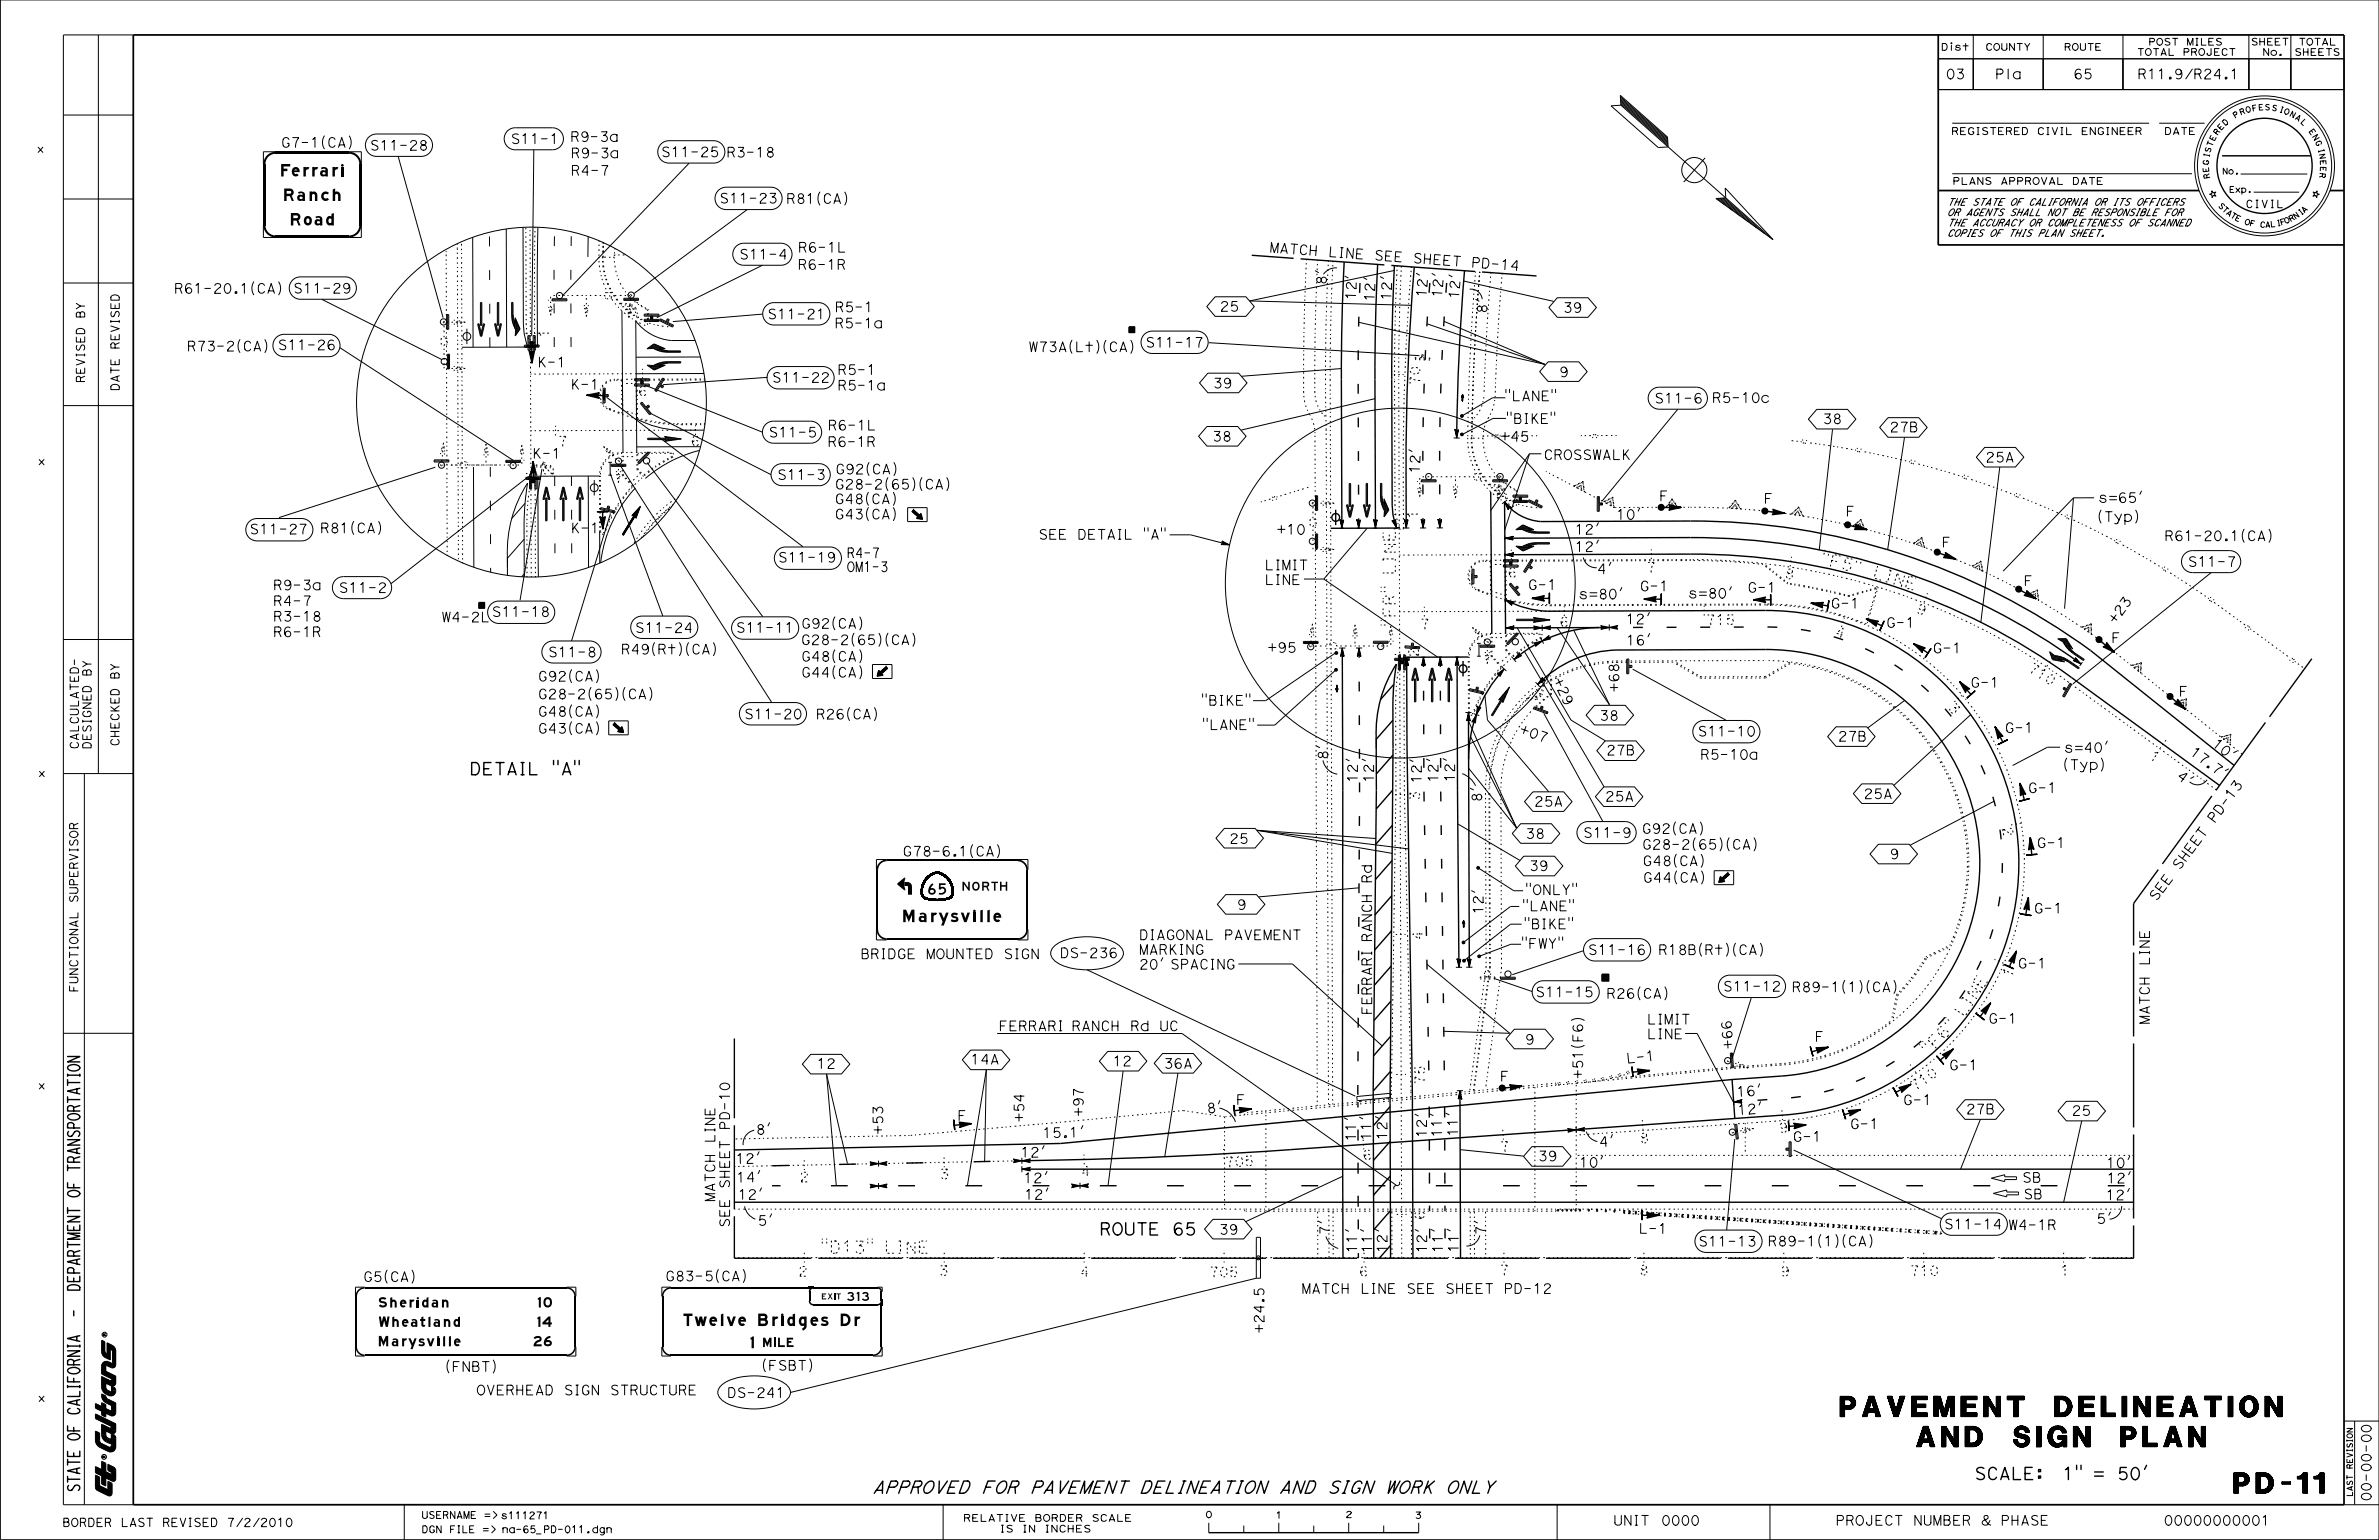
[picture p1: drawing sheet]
<svg xmlns="http://www.w3.org/2000/svg" width="432mm" height="279mm" viewBox="0 0 432 279" stroke-linecap="round" stroke-linejoin="round" font-family="sans-serif">
<defs><g id="words">
<g font-size="3.7">
<text x="334" y="257">PAVEMENT DELINEATION</text>
<text x="347.9" y="262.5">AND SIGN PLAN</text>
<text x="405.5" y="270.9">PD-11</text>
</g>
<g font-size="2.2">
<text x="51" y="32">Ferrari</text>
<text x="51.6" y="36.4">Ranch</text>
<text x="52.8" y="40.9">Road</text>
<text x="253.3" y="98.4" transform="rotate(-90 253.3 98.4)">E</text>
<text x="330.2" y="102.2" transform="rotate(14 330.2 102.2)">&quot; F 5 &quot;</text>
<text x="339.7" y="104.7" transform="rotate(17 339.7 104.7)">L I N E</text>
<text x="253.3" y="113.8" transform="rotate(-90 253.3 113.8)">&quot;FR&quot; LIN</text>
<text x="85.2" y="140.6">DETAIL &quot;A&quot;</text>
<text x="163.9" y="167.3">M</text>
<text x="166.7" y="167.3">arysvi</text>
<text x="177.9" y="167.3">l</text>
<text x="179.2" y="167.3">l</text>
<text x="180.3" y="167.3">e</text>
<text x="356.5" y="184.7" transform="rotate(-57 356.5 184.7)">L I N E</text>
<text x="350" y="191.6" transform="rotate(-46 350 191.6)">&quot; F 6 &quot;</text>
<text x="148.9" y="227.4">&quot;D13&quot; LINE</text>
<text x="199.5" y="224.1">ROUTE 65</text>
<text x="124.1" y="240.5">Tw el</text>
<text x="131.9" y="240.5">ve Bri</text>
<text x="142.9" y="240.5">dges Dr</text>
<text x="358.4" y="268.4">SCALE:</text>
<text x="376" y="268.4">1&quot; = 50’</text>
<text x="158.3" y="270.9">APPROVED FOR PAVEMENT DELINEATION AND SIGN WORK ONLY</text>
</g>
<g font-size="2.1">
<text x="168.5" y="162.3">65</text>
<text x="136.2" y="244.6">1</text>
</g>
<g font-size="1.9">
<text x="68.8" y="237.2">Sheri</text>
<text x="76.6" y="237.2">dan</text>
<text x="97.6" y="237.2">10</text>
<text x="68.8" y="240.7">W heatl</text>
<text x="68.8" y="244.2">M arysvill</text>
<text x="78.7" y="240.7">and</text>
<text x="82.4" y="244.2">e</text>
<text x="96.8" y="244.2">26</text>
<text x="97.5" y="240.7">1</text>
<text x="98.5" y="240.7">4</text>
</g>
<g font-size="1.8">
<text x="353.1" y="14.3">03</text>
<text x="362.1" y="14.3">Pla</text>
<text x="376.3" y="14.3">65</text>
<text x="387.9" y="14.3">R11.9/R24.1</text>
<text x="51" y="26.7">G7-1(CA)</text>
<text x="67.1" y="27.2">S11-28</text>
<text x="92.7" y="26.1">S11-1</text>
<text x="103.5" y="25.7">R9-3a</text>
<text x="103.6" y="28.6">R9-3a</text>
<text x="120" y="28.4">S11-25</text>
<text x="131.8" y="28.5">R3-18</text>
<text x="103.6" y="31.8">R4-7</text>
<text x="130.6" y="36.8">S11-23</text>
<text x="142.7" y="36.9">R81(CA)</text>
<text x="134.2" y="47">S11-4</text>
<text x="144.8" y="45.8">R6-1L</text>
<text x="230.4" y="45.7" transform="rotate(4 230.4 45.7)">MA T C H</text>
<text x="241" y="46.5" transform="rotate(4 241 46.5)">L I N E</text>
<text x="249.4" y="47.1" transform="rotate(4 249.4 47.1)">S E E</text>
<text x="256.4" y="47.7" transform="rotate(4 256.4 47.7)">S H E E T</text>
<text x="31.6" y="53.2">R61-20.1(CA)</text>
<text x="53.2" y="53.2">S11-29</text>
<text x="144.8" y="48.9">R6-1R</text>
<text x="240.7" y="51.8" transform="rotate(-88 240.7 51.8)">8 ’</text>
<text x="261.8" y="52.3" transform="rotate(-86 261.8 52.3)">2 ’</text>
<text x="267" y="48.5" transform="rotate(4 267 48.5)">P D - 1 4</text>
<text x="139.3" y="57.9">S11-21</text>
<text x="151.5" y="59.5">R5-1a</text>
<text x="151.5" y="56.6">R5-1</text>
<text x="221.4" y="56.5">25</text>
<text x="246" y="54.5" transform="rotate(-88 246 54.5)">1 2 ’</text>
<text x="249.4" y="54.8" transform="rotate(-88 249.4 54.8)">1 2 ’</text>
<text x="252.5" y="54.6" transform="rotate(-88 252.5 54.6)">1 2 ’</text>
<text x="258.8" y="54" transform="rotate(-86 258.8 54)">1 2 ’</text>
<text x="261.7" y="54.1" transform="rotate(-86 261.7 54.1)">1</text>
<text x="264.7" y="54.3" transform="rotate(-86 264.7 54.3)">1 2 ’</text>
<text x="269.9" y="57" transform="rotate(-88 269.9 57)">8 ’</text>
<text x="283.7" y="56.7">39</text>
<text x="33.9" y="63.7">R73-2(CA) S11-26</text>
<text x="99.6" y="61.3" transform="rotate(-90 99.6 61.3)">1</text>
<text x="186.7" y="63.8">W73A(Lt)(CA)</text>
<text x="207.9" y="63">S11-17</text>
<text x="97.5" y="66.6">K-1</text>
<text x="103.5" y="70.6">K-1</text>
<text x="115.8" y="71.8">6</text>
<text x="140.1" y="69.4">S11-22</text>
<text x="152" y="68">R5-1</text>
<text x="152" y="70.8">R5-1a</text>
<text x="220.1" y="70.4">39</text>
<text x="257.7" y="69.9" transform="rotate(-90 257.7 69.9)">70</text>
<text x="283" y="68.4">9</text>
<text x="273" y="72.7">&quot;LANE&quot;</text>
<text x="273.3" y="76.8">&quot;BIKE&quot;</text>
<text x="300.3" y="73.1">S11-6</text>
<text x="310.7" y="73">R5-10c</text>
<text x="330.8" y="76.9">38</text>
<text x="96.6" y="83.1">K-1</text>
<text x="101.3" y="80.9">7</text>
<text x="125.3" y="80.9">6</text>
<text x="139.5" y="79.3">S11-5</text>
<text x="150.2" y="81">R6-1R</text>
<text x="150.2" y="78">R6-1L</text>
<text x="220" y="80">38</text>
<text x="272.3" y="80" transform="rotate(1 272.3 80)">+ 4 5</text>
<text x="280.2" y="83.4">CROSSWALK</text>
<text x="342.9" y="78.4">27B</text>
<text x="360.3" y="83.8">25A</text>
<text x="100.4" y="86.3" transform="rotate(-90 100.4 86.3)">2</text>
<text x="141.1" y="87">S11-3</text>
<text x="151.5" y="88.7">G28-2(65)(CA)</text>
<text x="151.6" y="86">G92(CA)</text>
<text x="257.6" y="86" transform="rotate(-88 257.6 86)">1 2 ’</text>
<text x="151.5" y="91.4">G48(CA)</text>
<text x="151.5" y="94.2">G43(CA)</text>
<text x="257.3" y="94.1" transform="rotate(-90 257.3 94.1)">1</text>
<text x="293.3" y="94.2">10’</text>
<text x="301.1" y="90.8">F</text>
<text x="320.1" y="91.3">F</text>
<text x="335" y="93.6">F</text>
<text x="380.5" y="94.6">(Typ)</text>
<text x="380.9" y="91.2">s=65’</text>
<text x="45.3" y="96.9">S11-27</text>
<text x="58.1" y="96.7">R81(CA)</text>
<text x="103.6" y="96.7">K-1</text>
<text x="141.2" y="102">S11-19</text>
<text x="153.7" y="101.2">R4-7</text>
<text x="188.5" y="97.8">SEE DETAIL &quot;A&quot;</text>
<text x="231.7" y="96.9">+10</text>
<text x="285.8" y="100.1">12’</text>
<text x="285.8" y="96.9">12’</text>
<text x="352.4" y="99.3">F</text>
<text x="392.8" y="98.1">R61-20.1(CA)</text>
<text x="49.6" y="107">R9-3a</text>
<text x="61.5" y="107.5">S11-2</text>
<text x="153.7" y="103.7">OM1-3</text>
<text x="229.5" y="106.1">LINE</text>
<text x="229.5" y="103.4">LIMIT</text>
<text x="273.6" y="104.7">6</text>
<text x="277.3" y="107">G-1</text>
<text x="297.6" y="107.2">G-1</text>
<text x="298.8" y="103.8">7</text>
<text x="317.2" y="107.5">G-1</text>
<text x="323.8" y="104.9" transform="rotate(8 323.8 104.9)">8</text>
<text x="367.3" y="106.2">F</text>
<text x="397.1" y="102.8">S11-7</text>
<text x="49.6" y="109.9">R4-7</text>
<text x="49.6" y="112.7">R3-18</text>
<text x="80.1" y="112.8">W4-2L</text>
<text x="89.3" y="111.9">S11-18</text>
<text x="145.4" y="114">G92(CA)</text>
<text x="283" y="113.7">6</text>
<text x="286.5" y="108.7">s=80’</text>
<text x="295.1" y="113.2">12’</text>
<text x="306.4" y="108.5">s=80’</text>
<text x="309.6" y="113.3">715</text>
<text x="332.3" y="110.3">G-1</text>
<text x="342.3" y="113.8">G-1</text>
<text x="347.6" y="111.1" transform="rotate(21 347.6 111.1)">9</text>
<text x="383.9" y="113.3" transform="rotate(-54 383.9 113.3)">+ 2 3</text>
<text x="49.6" y="115.5">R6-1R</text>
<text x="99.5" y="119.2">S11-8</text>
<text x="112.7" y="118.7">R49(Rt)(CA)</text>
<text x="115.2" y="114.8">S11-24</text>
<text x="133.6" y="114.7">S11-11</text>
<text x="145.4" y="117">G28-2(65)(CA)</text>
<text x="145.4" y="120">G48(CA)</text>
<text x="230.1" y="118.4">+95</text>
<text x="257.4" y="119.2" transform="rotate(-90 257.4 119.2)">2</text>
<text x="257.7" y="114.1">7</text>
<text x="295.1" y="117">16’</text>
<text x="332.9" y="115.3" transform="rotate(17 332.9 115.3)">4</text>
<text x="350.8" y="118.5">G-1</text>
<text x="383.2" y="116.6">F</text>
<text x="97.6" y="123.6">G92(CA)</text>
<text x="145.4" y="122.9">G44(CA)</text>
<text x="281.9" y="123.4" transform="rotate(65 281.9 123.4)">+ 2 9</text>
<text x="293.9" y="125.6" transform="rotate(-91 293.9 125.6)">+ 6 8</text>
<text x="357.6" y="124.7">G-1</text>
<text x="368" y="121.6" transform="rotate(32 368 121.6)">7 1 0</text>
<text x="97.6" y="126.8">G28-2(65)(CA)</text>
<text x="97.6" y="130">G48(CA)</text>
<text x="135.1" y="130.4">S11-20</text>
<text x="148.1" y="130.4">R26(CA)</text>
<text x="218" y="127.9">&quot;BIKE&quot;</text>
<text x="290.3" y="130.7">38</text>
<text x="353.5" y="128.5" transform="rotate(48 353.5 128.5)">3</text>
<text x="395.5" y="126.3">F</text>
<text x="97.6" y="133">G43(CA)</text>
<text x="218.1" y="132.4">&quot;LANE&quot;</text>
<text x="241" y="137.9" transform="rotate(-90 241 137.9)">8’</text>
<text x="275.6" y="133" transform="rotate(20 275.6 133)">+ 0 7</text>
<text x="291.5" y="137">27B</text>
<text x="308.1" y="133.5">S11-10</text>
<text x="308.6" y="137.8">R5-10a</text>
<text x="333.6" y="134.5">27B</text>
<text x="363.9" y="132.9">G-1</text>
<text x="374.6" y="136.5">s=40’</text>
<text x="390" y="137.5" transform="rotate(32 390 137.5)">1</text>
<text x="397.3" y="136.7" transform="rotate(37 397.3 136.7)">1 7 . 7 ’</text>
<text x="401.3" y="135.2" transform="rotate(39 401.3 135.2)">1</text>
<text x="402.7" y="136.3" transform="rotate(39 402.7 136.3)">0 ’</text>
<text x="246.4" y="142" transform="rotate(-90 246.4 142)">12’</text>
<text x="249.3" y="142" transform="rotate(-90 249.3 142)">12’</text>
<text x="258" y="142.2" transform="rotate(-90 258 142.2)">12’</text>
<text x="261" y="142" transform="rotate(-90 261 142)">12’</text>
<text x="264" y="141.9" transform="rotate(-90 264 141.9)">12’</text>
<text x="368.1" y="143.8">G-1</text>
<text x="374.3" y="139.6">(Typ)</text>
<text x="394.9" y="141.1" transform="rotate(36 394.9 141.1)">4 ’</text>
<text x="257.7" y="145.3" transform="rotate(-90 257.7 145.3)">3</text>
<text x="268.9" y="145.6" transform="rotate(-90 268.9 145.6)">8’</text>
<text x="278.4" y="146.3">25A</text>
<text x="291.3" y="145.4">25A</text>
<text x="338.2" y="144.9">25A</text>
<text x="401.9" y="149.4" transform="rotate(-53 401.9 149.4)">P D -</text>
<text x="405.1" y="145.2" transform="rotate(-53 405.1 145.2)">1 3</text>
<text x="163.8" y="155.3">G78-6.1(CA)</text>
<text x="223.1" y="153">25</text>
<text x="276.9" y="152.1">38</text>
<text x="287.3" y="151.9">S11-9</text>
<text x="298" y="151.2">G92(CA)</text>
<text x="298" y="154.1">G28-2(65)(CA)</text>
<text x="343" y="155.8">9</text>
<text x="363.4" y="150.2" transform="rotate(80 363.4 150.2)">2</text>
<text x="369.7" y="153.8">G-1</text>
<text x="249" y="160.3" transform="rotate(-90 249 160.3)">Rd</text>
<text x="277.5" y="157.9">39</text>
<text x="298.1" y="157.1">G48(CA)</text>
<text x="298.2" y="160.1">G44(CA)</text>
<text x="395.6" y="158" transform="rotate(-53 395.6 158)">S H E E T</text>
<text x="224.5" y="165">9</text>
<text x="269.2" y="165.9" transform="rotate(-90 269.2 165.9)">12’</text>
<text x="276.2" y="165.2">&quot;LANE&quot;</text>
<text x="276.8" y="162.3">&quot;ONLY&quot;</text>
<text x="369.2" y="165.7">G-1</text>
<text x="391.4" y="163.6" transform="rotate(-53 391.4 163.6)">S E E</text>
<text x="156.2" y="173.9">BRIDGE MOUNTED SIGN</text>
<text x="192.4" y="173.8">DS-236</text>
<text x="206.7" y="173.2">MARKING</text>
<text x="206.7" y="170.5">DIAGONAL PAVEMENT</text>
<text x="258.2" y="170.7" transform="rotate(-90 258.2 170.7)">4</text>
<text x="276.1" y="172.1">&quot;FWY&quot;</text>
<text x="276.5" y="168.5">&quot;BIKE&quot;</text>
<text x="288.2" y="173.2">S11-16</text>
<text x="301" y="173.2">R18B(Rt)(CA)</text>
<text x="206.7" y="175.8">20’ SPACING</text>
<text x="312.7" y="179.8">S11-12</text>
<text x="325.2" y="179.9">R89-1(1)(CA)</text>
<text x="365" y="177.5" transform="rotate(-66 365 177.5)">1</text>
<text x="366.2" y="175.6">G-1</text>
<text x="390.1" y="175.2" transform="rotate(-90 390.1 175.2)">LINE</text>
<text x="249" y="184.2" transform="rotate(-90 249 184.2)">FERRARI RANCH</text>
<text x="278.7" y="180.9">S11-15</text>
<text x="291.6" y="181.1">R26(CA)</text>
<text x="298.9" y="185.8">LIMIT</text>
<text x="360.9" y="185.7">G-1</text>
<text x="390.1" y="185.9" transform="rotate(-90 390.1 185.9)">MATCH</text>
<text x="181.3" y="187">FERRARI RANCH Rd UC</text>
<text x="276.8" y="189.5">9</text>
<text x="298.9" y="188.5">LINE</text>
<text x="314.5" y="190.3" transform="rotate(-94 314.5 190.3)">+ 6 6</text>
<text x="329.4" y="188.9">F</text>
<text x="148.2" y="193.8">12</text>
<text x="176.1" y="193.1">14A</text>
<text x="201.9" y="193.4">12</text>
<text x="211.2" y="193.8">36A</text>
<text x="258.6" y="196.8" transform="rotate(-90 258.6 196.8)">75</text>
<text x="272.3" y="196.1">F</text>
<text x="287.3" y="195.8" transform="rotate(-90 287.3 195.8)">+51(F6)</text>
<text x="295.3" y="192.9" transform="rotate(-6 295.3 192.9)">L - 1</text>
<text x="347.5" y="198" transform="rotate(-34 347.5 198)">7 1 0</text>
<text x="353.8" y="194.1">G-1</text>
<text x="173.8" y="203.3">F</text>
<text x="185.8" y="203.6" transform="rotate(-90 185.8 203.6)">+54</text>
<text x="196.6" y="202.6" transform="rotate(-90 196.6 202.6)">+97</text>
<text x="219.1" y="202" transform="rotate(-5 219.1 202)">8 ’</text>
<text x="224.4" y="200.4">F</text>
<text x="315.2" y="199" transform="rotate(-3 315.2 199)">1 6 ’</text>
<text x="315.4" y="202.3" transform="rotate(-4 315.4 202.3)">1 2 ’</text>
<text x="345.4" y="200.4">G-1</text>
<text x="356.8" y="202.1">27B</text>
<text x="376" y="202.4">25</text>
<text x="129.8" y="207.4" transform="rotate(-90 129.8 207.4)">LINE</text>
<text x="132.4" y="205.1" transform="rotate(-90 132.4 205.1)">PD-10</text>
<text x="137.2" y="205.8" transform="rotate(-1 137.2 205.8)">8</text>
<text x="160.2" y="205.9" transform="rotate(-90 160.2 205.9)">+53</text>
<text x="185.2" y="209.9">12’</text>
<text x="189.2" y="206.4" transform="rotate(-1 189.2 206.4)">1 5 . 1 ’</text>
<text x="246.1" y="207.1" transform="rotate(-90 246.1 207.1)">11’</text>
<text x="248.8" y="207" transform="rotate(-90 248.8 207)">11’</text>
<text x="251.7" y="206.9" transform="rotate(-90 251.7 206.9)">12’</text>
<text x="258.9" y="206.5" transform="rotate(-90 258.9 206.5)">12’</text>
<text x="261.6" y="204.6" transform="rotate(-91 261.6 204.6)">1 ’</text>
<text x="261.7" y="206.4" transform="rotate(-91 261.7 206.4)">1</text>
<text x="264.6" y="206.2" transform="rotate(-91 264.6 206.2)">1 1 ’</text>
<text x="272.3" y="209" transform="rotate(-4 272.3 209)">7</text>
<text x="297.6" y="207.4" transform="rotate(-4 297.6 207.4)">8</text>
<text x="322.9" y="205.5" transform="rotate(-4 322.9 205.5)">9</text>
<text x="325.4" y="207.1">G-1</text>
<text x="335.8" y="204.8">G-1</text>
<text x="132.4" y="215.7" transform="rotate(-90 132.4 215.7)">SHEET</text>
<text x="133.5" y="211.1" transform="rotate(-1 133.5 211.1)">1 2 ’</text>
<text x="133.6" y="214.5" transform="rotate(-1 133.6 214.5)">1 4 ’</text>
<text x="145.1" y="214.4" transform="rotate(-1 145.1 214.4)">2</text>
<text x="170.6" y="213.9" transform="rotate(-1 170.6 213.9)">3</text>
<text x="185.7" y="214.6">12’</text>
<text x="196.1" y="213.4" transform="rotate(-1 196.1 213.4)">4</text>
<text x="222.3" y="211.7" transform="rotate(-3 222.3 211.7)">7</text>
<text x="224.1" y="211.6" transform="rotate(-3 224.1 211.6)">0</text>
<text x="225.9" y="211.6" transform="rotate(-3 225.9 211.6)">5</text>
<text x="247.3" y="210.5" transform="rotate(-4 247.3 210.5)">6</text>
<text x="279.1" y="210.6">39</text>
<text x="286.6" y="211.8">10’</text>
<text x="367" y="214.5">SB</text>
<text x="382.2" y="211.9">10’</text>
<text x="382.3" y="214.6">12’</text>
<text x="129.8" y="218.1" transform="rotate(-90 129.8 218.1)">MATCH</text>
<text x="133.9" y="217.6">12’</text>
<text x="185.9" y="217.6">12’</text>
<text x="367.3" y="217.5">SB</text>
<text x="380.5" y="222">5’</text>
<text x="382.2" y="217.7">12’</text>
<text x="132.4" y="222.7" transform="rotate(-90 132.4 222.7)">SEE</text>
<text x="137.5" y="222.3">5’</text>
<text x="221.2" y="223.9">39</text>
<text x="241.3" y="224.1" transform="rotate(-90 241.3 224.1)">7’</text>
<text x="246.3" y="227.4" transform="rotate(-90 246.3 227.4)">11’</text>
<text x="249" y="227.4" transform="rotate(-90 249 227.4)">11’</text>
<text x="251.7" y="227.4" transform="rotate(-90 251.7 227.4)">12’</text>
<text x="258.9" y="227.4" transform="rotate(-90 258.9 227.4)">12’ 6</text>
<text x="261.8" y="227.4" transform="rotate(-90 261.8 227.4)">11’</text>
<text x="264.7" y="227.3" transform="rotate(-90 264.7 227.3)">11’</text>
<text x="269.6" y="224.1" transform="rotate(-90 269.6 224.1)">7’</text>
<text x="297.4" y="223.7" transform="rotate(1 297.4 223.7)">L</text>
<text x="299.8" y="223.8" transform="rotate(1 299.8 223.8)">- 1</text>
<text x="308.3" y="226.1">S11-13</text>
<text x="320.8" y="226">R89-1(1)(CA)</text>
<text x="352.8" y="223">S11-14 W4-1R</text>
<text x="65.9" y="232.5">G5(CA)</text>
<text x="120.8" y="232.4">G83-5(CA)</text>
<text x="144.9" y="231.5">2</text>
<text x="170.4" y="231.4">3</text>
<text x="195.9" y="231.6">4</text>
<text x="219.5" y="231.6">705</text>
<text x="246.6" y="231.5">6</text>
<text x="272.2" y="231.3">7</text>
<text x="297.5" y="231.3">8</text>
<text x="323.1" y="231.5">9</text>
<text x="346.6" y="231.4">710</text>
<text x="373.9" y="231.4">1</text>
<text x="236.2" y="234.7">MATCH LINE SEE SHEET PD-12</text>
<text x="229.4" y="241.9" transform="rotate(-90 229.4 241.9)">+24.5</text>
<text x="80.7" y="248.8">(FNBT)</text>
<text x="138.1" y="248.6">(FSBT)</text>
<text x="86.4" y="253.1">OVERHEAD SIGN STRUCTURE</text>
<text x="132" y="253.5">DS-241</text>
<text x="430.4" y="272.4" transform="rotate(-90 430.4 272.4)">00-00-00</text>
<text x="292.8" y="276.7">UNIT</text>
<text x="301.5" y="276.7">0000</text>
<text x="333.2" y="276.7">PROJECT NUMBER &amp; PHASE</text>
<text x="392.7" y="276.7">00000000001</text>
</g>
<g font-size="1.7">
<text x="174.7" y="161.6">NORTH</text>
<text x="153.7" y="236">313</text>
<text x="138.5" y="244.4">M I</text>
<text x="141.2" y="244.4">LE</text>
</g>
<g font-size="1.5">
<text x="15.4" y="57.8" transform="rotate(-90 15.4 57.8)">BY</text>
<text x="21.6" y="63.4" transform="rotate(-90 21.6 63.4)">REVISED</text>
<text x="15.4" y="69.5" transform="rotate(-90 15.4 69.5)">REVISED</text>
<text x="21.6" y="71" transform="rotate(-90 21.6 71)">DATE</text>
<text x="16.5" y="122.7" transform="rotate(-90 16.5 122.7)">BY</text>
<text x="21.6" y="123.3" transform="rotate(-90 21.6 123.3)">BY</text>
<text x="14.3" y="136" transform="rotate(-90 14.3 136)">CALCULATED-</text>
<text x="16.5" y="136" transform="rotate(-90 16.5 136)">DESIGNED</text>
<text x="21.6" y="135.4" transform="rotate(-90 21.6 135.4)">CHECKED</text>
<text x="14.1" y="163.8" transform="rotate(-90 14.1 163.8)">SUPERVISOR</text>
<text x="14.1" y="180.1" transform="rotate(-90 14.1 180.1)">FUNCTIONAL</text>
<text x="11.3" y="277">BORDER LAST REVISED 7/2/2010</text>
</g>
<text font-size="1.4" x="407.6" y="37.7">CIVIL</text>
<g font-size="1.3">
<text x="6.9" y="27.6">x</text>
<text x="354.1" y="24.4">REGISTERED CIVIL ENGINEER</text>
<text x="392.8" y="24.4">DATE</text>
<text x="354.4" y="33.5">PLANS APPROVAL DATE</text>
<text x="6.9" y="84.3">x</text>
<text x="7" y="140.9">x</text>
<text x="6.9" y="197.6">x</text>
<text x="6.9" y="254.3">x</text>
<text x="76.5" y="275.5">USERNAME =&gt; s111271</text>
<text x="76.5" y="278.1">DGN FILE =&gt;</text>
<text x="91.1" y="278.1">na-65_PD-011.dgn</text>
<text x="174.8" y="276">RELATIVE BORDER SCALE</text>
<text x="181.4" y="278">IS IN INCHES</text>
</g>
<g font-size="1.2">
<text x="352.3" y="9.1">Dist</text>
<text x="360.3" y="9.1">COUNTY</text>
<text x="374.6" y="9.1">ROUTE</text>
<text x="387.9" y="10.1">TOTAL PROJECT</text>
<text x="389.9" y="8.2">POST MILES</text>
<text x="408.5" y="8.2">SHEET</text>
<text x="410.6" y="10.1">No.</text>
<text x="416.4" y="10.1">SHEETS</text>
<text x="417.2" y="8.2">TOTAL</text>
<text x="353.4" y="41">THE ACCURACY OR COMPLETENESS OF SCANNED</text>
<text x="353.4" y="39.1">OR AGENTS SHALL NOT BE RESPONSIBLE FOR</text>
<text x="353.4" y="37.3">THE STATE OF CALIFORNIA OR ITS OFFICERS</text>
<text x="353.4" y="42.9">COPIES OF THIS PLAN SHEET.</text>
<text x="218.7" y="275.4">0</text>
<text x="231.5" y="275.5">1</text>
<text x="244.2" y="275.3">2</text>
<text x="256.7" y="275.5">3</text>
</g>
<g font-size="1.1">
<text x="403.3" y="31.6">No.</text>
<text x="404.6" y="34.9">Exp.</text>
<text x="149.2" y="235.7">EXI</text>
<text x="151.8" y="235.7">T</text>
</g>
<g font-size="1">
<text x="403.1" y="23.7" transform="rotate(-47 403.1 23.7)">E</text>
<text x="403.9" y="22.9" transform="rotate(-42 403.9 22.9)">D</text>
<text x="405.6" y="21.5" transform="rotate(-31 405.6 21.5)">P</text>
<text x="406.7" y="20.9" transform="rotate(-20 406.7 20.9)">R</text>
<text x="407.7" y="20.5" transform="rotate(-15 407.7 20.5)">O</text>
<text x="408.8" y="20.2" transform="rotate(-10 408.8 20.2)">F</text>
<text x="409.9" y="20" transform="rotate(-4 409.9 20)">E</text>
<text x="411" y="19.9" transform="rotate(1 411 19.9)">S</text>
<text x="412.3" y="20" transform="rotate(12 412.3 20)">S</text>
<text x="413.5" y="20.2" transform="rotate(17 413.5 20.2)">I</text>
<text x="414.4" y="20.5" transform="rotate(22 414.4 20.5)">O</text>
<text x="415.5" y="21" transform="rotate(28 415.5 21)">N</text>
<text x="416.5" y="21.5" transform="rotate(33 416.5 21.5)">A</text>
<text x="417.5" y="22.2" transform="rotate(44 417.5 22.2)">L</text>
<text x="419" y="23.8" transform="rotate(55 419 23.8)">E</text>
<text x="401" y="28.7" transform="rotate(-79 401 28.7)">I</text>
<text x="401.1" y="27.8" transform="rotate(-74 401.1 27.8)">S</text>
<text x="401.4" y="26.7" transform="rotate(-69 401.4 26.7)">T</text>
<text x="401.9" y="25.7" transform="rotate(-63 401.9 25.7)">E</text>
<text x="402.4" y="24.6" transform="rotate(-53 402.4 24.6)">R</text>
<text x="419.7" y="24.7" transform="rotate(60 419.7 24.7)">N</text>
<text x="420.2" y="25.7" transform="rotate(65 420.2 25.7)">G</text>
<text x="420.7" y="27" transform="rotate(76 420.7 27)">I</text>
<text x="421" y="27.9" transform="rotate(81 421 27.9)">N</text>
<text x="421.1" y="29" transform="rotate(87 421.1 29)">E</text>
<text x="400.8" y="30" transform="rotate(-85 400.8 30)">G</text>
<text x="400.9" y="31.2" transform="rotate(-96 400.9 31.2)">E</text>
<text x="401.1" y="32.3" transform="rotate(-101 401.1 32.3)">R</text>
<text x="421.1" y="31.3" transform="rotate(98 421.1 31.3)">R</text>
<text x="421.2" y="30.2" transform="rotate(92 421.2 30.2)">E</text>
<text x="402.6" y="37.4" transform="rotate(46 402.6 37.4)">S</text>
<text x="403.2" y="38.1" transform="rotate(41 403.2 38.1)">T</text>
<text x="404" y="38.8" transform="rotate(37 404 38.8)">A</text>
<text x="404.7" y="39.3" transform="rotate(32 404.7 39.3)">T</text>
<text x="405.5" y="39.8" transform="rotate(27 405.5 39.8)">E</text>
<text x="407.3" y="40.6" transform="rotate(18 407.3 40.6)">O</text>
<text x="408.3" y="40.9" transform="rotate(13 408.3 40.9)">F</text>
<text x="410.2" y="41.2" transform="rotate(4 410.2 41.2)">C</text>
<text x="411.1" y="41.3" transform="rotate(-1 411.1 41.3)">A</text>
<text x="412.1" y="41.2" transform="rotate(-6 412.1 41.2)">L</text>
<text x="413.2" y="41" transform="rotate(-10 413.2 41)">I</text>
<text x="414" y="40.9" transform="rotate(-15 414 40.9)">F</text>
<text x="414.8" y="40.6" transform="rotate(-24 414.8 40.6)">O</text>
<text x="415.7" y="40.2" transform="rotate(-29 415.7 40.2)">R</text>
<text x="416.6" y="39.8" transform="rotate(-34 416.6 39.8)">N</text>
<text x="417.5" y="39.2" transform="rotate(-38 417.5 39.2)">I</text>
<text x="418.2" y="38.7" transform="rotate(-43 418.2 38.7)">A</text>
<text x="427" y="266.5" transform="rotate(-90 427 266.5)">REVISION</text>
<text x="427" y="271.6" transform="rotate(-90 427 271.6)">LAST</text>
</g>
<g font-size=".5">
<text x="19.2" y="242.4" transform="rotate(-90 19.2 242.4)">R</text>
<text x="19.1" y="264.6" transform="rotate(-90 19.1 264.6)">R</text>
</g>
</g></defs>
<g fill="none" stroke="#000" stroke-width=".18">
<path d="M.1 0h431.7v279.3h-431.7zM17.9 6.3v134M24.2 6.3h-12.7v266.7h12.7M294.1 17.3l8.6 7.6 .1 1.8-1.8 .1-8.6-7.6 1.8-.1zM294.1 17.6l8.6 7.5M294.1 17.8l8.6 7.6M294.1 18.1l8.6 7.5M294.2 18.3l8.5 7.6M294.2 18.6l8.5 7.5M294.2 18.8l8.6 7.6M294.2 19.1l27.6 24.4M351.8 10.7h73.6v5.6h-73.6z"/>
<path d="M354.2 8.2v.9M358.2 6.3v10M370.9 6.3v10M385.3 6.3v10M408.2 6.3v10M415.8 6.3v10M11.5 20.9h12.7M11.5 36.1h12.7M50 27.5h-2.2v2.3M58.9 24.7a2.22 2.22 0 0 0 0 2.3M63.4 27.5h2.2v2.3M63.4 24.7a2.22 2.22 0 0 1 0 2.3"/>
<path d="M66.9 24.9a2.03 2.03 0 0 1 1.4-.6h8.2a2.03 2.03 0 0 1 2 2 2.03 2.03 0 0 1-2 2.1h-8.2a2.03 2.03 0 0 1-1.8-1.3 2.03 2.03 0 0 1 .4-2.2zM72.3 28.4l8.1 29.2M92.1 23.8a2 2 0 0 1 1.4-.6h6.8a2 2 0 0 1 2 2 2 2 0 0 1-2 2h-6.8a2 2 0 0 1-1.8-1.3 2 2 0 0 1 .4-2.1zM96.9 27.2l-.4 33.8M120 26.1a2.03 2.03 0 0 1 1.4-.6h8.1a2.03 2.03 0 0 1 2.1 2.1 2.03 2.03 0 0 1-2.1 2h-8.1a2.03 2.03 0 0 1-1.9-1.3 2.03 2.03 0 0 1 .5-2.2zM125.1 29.6l-23 24.1M130.4 34.6a2.03 2.03 0 0 1 1.4-.6h8.1a2.03 2.03 0 0 1 2.1 2 2.03 2.03 0 0 1-2.1 2h-8.1a2.03 2.03 0 0 1-1.9-1.2 2.03 2.03 0 0 1 .5-2.2zM135.7 38l-20.6 15.2M148.8 34.8a2.22 2.22 0 0 0 0 2.4M153.3 34.9a2.22 2.22 0 0 1 0 2.3M309.5 28.7l-3.9 4.3M311.7 36l1.2 1.1"/>
<path d="M312 36l2.4 2.1M312.2 36l3.7 3.2M312.5 36l4.9 4.3M312.7 35.9l6.1 5.4M313 35.9l7.3 6.5M313.1 34.1l8.7 9.4-10.4-7.5 1.8-.1zM354.3 31.5h43.5M354.3 22.4h35.8M391.9 22.4h8.2M401.5 34.6l.2 .4 .5-.2-.3 .4 .3 .4-.4-.1-.3 .3v-.4l-.5-.2 .5-.1zM403.3 28.3h16.1M406.7 31.6h12.1"/>
<path d="M409.1 34.9h8.2M419.8 34.8l.5 .2 .3-.4-.1 .5 .5 .2-.5 .1v.4l-.2-.3-.5 .1 .3-.4zM11.5 51.3h12.7M46.1 51.1a2.22 2.22 0 0 0 0 2.4M47.8 40.9v2.2h2.2M50.6 51.1a2.22 2.22 0 0 1 0 2.4M53.1 50.8a2.03 2.03 0 0 1 1.4-.6h8.2a2.03 2.03 0 0 1 2 2.1 2.03 2.03 0 0 1-2 2h-8.2a2.03 2.03 0 0 1-1.8-1.3 2.03 2.03 0 0 1 .4-2.2zM58.4 54.3l21.8 11M65.6 40.9v2.2h-2.2M81.1 57.1h.3v2.6h-.3zM81.3 57.1v2.6M84.7 59.6v2.8"/>
<path d="M85.8 43l.1 20M86.7 58.8l.2-.1 .4 1.7 .4-1.7 .3 .1-.5 2.2h-.3zM86.8 58.8l.5 2.2M87.2 54.9h.3v4.1h-.3zM87.3 54.9v4.1M87.8 58.8l-.5 2.2M88.8 42.9l.1 1.8M88.9 49v1.8M88.9 55.1v1.8M89.8 58.8l.2-.1 .4 1.7 .4-1.7 .2 .1-.5 2.2h-.2zM89.9 58.7l.5 2.3M90.3 54.9h.2v4.1h-.2z"/>
<path d="M90.4 54.9v4.1M90.9 58.7l-.5 2.3M91.9 41.5l.1 21.5M93 54.9v3.4M93.1 57.2l.3 1.1 .2 .4-.1-1 .9 2-.9 1.3 .1-1.2-.5-1.3a11 11 0 0 1-.2-3.6h.2v3.9M93.2 57.9l.1 1.2M93.4 58.2v1.2M93.5 58.5v1.2M93.6 58v2.8M93.8 58.2v2.4M93.9 58.5v1.9M94 58.8v1.4"/>
<path d="M94.1 59.1v.9M94.3 59.4v.5M94.9 41.2l.1 17.6 .1 1.7 .7 2.5M97.6 41.2l-.1 21.8M100.2 54.2h2.7v.4h-2.7zM100.2 54.4h2.7M100.6 49v1.8M100.6 55.1v1.8M100.6 42.9v1.8M103.6 49v1.7M103.6 55.1v1.7M103.7 42.9v1.7"/>
<path d="M106.8 42.9l-.1 3.7M112.9 56.4l.2 25.7M113.2 54.1h2.7v.4h-2.7zM113.2 54.3h2.7M116.9 58.1h2.7M116.9 57.2h2.7M116.9 57.9l2.7 .1v.3h-2.7zM116.9 57h2.7v.4h-2.7zM118.1 57.9h.3M118.1 57.9v-.2h.4v.2M118.5 57.4v.2M118.5 57.4l-.1 .5"/>
<path d="M118.5 57.6h-.4v-.2v.5M119.8 58l2.4 1.2M119.9 57.8l2.4 1.2-.2 .3-2.4-1.1zM121 58.2l-.1 .1M121 58.2l.1-.4 .4 .2-.2 .3M121 58.2l.3 .1M121.1 58l.3 .2M121.3 58.3l-.1 .2M138.4 48.1l-19.2 9.5M138.4 57l-16.3 1.3M139 55.5a2.03 2.03 0 0 1 1.5-.6h8.1a2.03 2.03 0 0 1 2 2 2.03 2.03 0 0 1-2 2.1h-8.1a2.03 2.03 0 0 1-1.9-1.3 2.03 2.03 0 0 1 .4-2.2zM141.8 44.1h-6.8a2 2 0 0 0-2 2 2 2 0 0 0 2 2h6.8a2 2 0 0 0 2-2 2 2 0 0 0-2-2"/>
<path d="M205 59.3l-.1 .1M205.1 59.3l-.2 .2M205.2 59.3l-.3 .3M205.4 59.3l-.5 .4M205.5 59.3l-.6 .6M205.6 59.3l-.7 .7M205.7 59.3l-.8 .8M205.8 59.3l-.9 .9M205.9 59.7l-.6 .6M205.9 59.4l-.8 .9M205.9 59.8l-.5 .5M205.9 59.6l-.7 .7"/>
<path d="M205.9 59.3l-1 1M205.9 59.9l-.4 .4M220.6 53.8h5.5l1.6 1.8-1.6 1.8h-5.5l-1.6-1.8zM238.7 49.1l.6 .3M242.7 48.6a2.72 2.72 0 0 0-2.5 1.2M244.1 50.1l.6 .3M246.6 58.5l33.8 7.6M247.5 50.4l.6 .3M250.5 50.2l.6 .3M253.1 49.1l-26.3 5.5 29.4 .8M259 58.7l21.4 7.4M259.9 49.6l.6 .4"/>
<path d="M262.1 58.3l18.3 7.8M265.7 51l16.3 3.7M266.8 52.5a2.05 2.05 0 0 1 2.2 1.8M267.9 54.3l.6 .3M282.7 54h5.5l1.6 1.8-1.6 1.8h-5.5l-1.6-1.8zM11.5 73.6h12.7M43.5 61.6a2.22 2.22 0 0 0 0 2.4M48.1 61.6a2.22 2.22 0 0 1 0 2.4M50.1 61.2a2.03 2.03 0 0 1 1.5-.5h8.1a2.03 2.03 0 0 1 2 2 2.03 2.03 0 0 1-2 2h-8.1a2.03 2.03 0 0 1-1.9-1.2 2.03 2.03 0 0 1 .4-2.3zM61.7 63.1l31.4 20.4M81.2 64.3h.4v2.6h-.4zM81.4 64.3v2.6"/>
<path d="M87.3 60.4v.6M88.9 61.2v1.8M90.4 60.4v.6M95.2 62.6h2.6v.4h-2.6zM95.8 60.9h.4v2.7h-.4zM96 60.9v2.7M96.2 62v.4h.5M96.2 62h.2M96.2 62h.5v.4M96.2 62.4h.2M96.3 62v.6M96.4 63h-12.6"/>
<path d="M96.4 62v.4M96.7 62.2h-.4M96.7 62.4v.2M96.8 60.9h.3l.1 2.6h-.4zM96.8 62v.4M96.8 62h-.2v.4h.2M96.8 62h-.4M96.8 62.4h-.4M97 60.9v2.6M97.1 63h-1.2M97.8 62.8h-2.6M100.6 61.2v1.7"/>
<path d="M103.6 61.2v1.7M109.5 71.2l-.1 1.1M109.5 70.4h.4l-.1 2.7h-.4zM109.7 70.4l-.1 2.7M109.8 72h.2M109.8 71.6h.2M110 71.6h.4v.4h-.4M110 71.6v.4M110.1 72.1l35.6 27.1M110.2 71.6v.4M115.2 69.8l2.7 .1M115.2 68.7h2.7v.4h-2.7z"/>
<path d="M115.2 68.9h2.7M115.2 69.6l2.7 .1v.4l-2.7-.1zM115.5 76a17.8 17.8 0 0 0 7.6 2.1l4.7-.1M116.2 73.2l.3-.2 1.7 2-.3 .3zM116.3 69.7h.4M116.3 69.3h.4v-.2v.6M116.3 69.5h.4v.2M116.3 69.3v.4M116.3 69.3v-.2v.4M116.3 69.5v.2M116.4 73.1l1.7 2M117 69.8l21.4 8.6"/>
<path d="M117.2 73.8l.5-.3 .2 .3-.3 .2M117.4 73.7l.2 .3M117.5 73.6l.3 .3M117.6 79.6h6.1M117.6 63.2h2.8M117.6 74l-.1 .1M117.6 66.4h2.8M117.8 63h2.4M117.8 66.5h2.4M118 62.9h1.9M118 66.6h1.9M118.1 75l21.8 11.1"/>
<path d="M118.2 62.8h1.4M118.2 66.8h1.4M118.3 62.6h1M118.4 66.9h.9M118.5 62.5h.5M118.5 67h.5M118.7 63.3h1.2M118.7 66.2h1.2M119 63.4h1.2M119 66.1h1.2M119.3 63.5h1.2M119.3 66h1.2"/>
<path d="M119.7 65.9h3.8v-.3a11 11 0 0 0-3.6 .2l-1.3 .5-1.1-.1 1.2 .9 2.1-.9-1.1 .2 .4-.2 1.2-.3M119.7 63.2l1 .1-2-.9-1.3 .9 1.2-.1 1.3 .5a11 11 0 0 0 3.6 .2v-.2h-3.9M119.7 63.2l.8 .3 .7 .2M119.8 70.1l.1 .1M120 69.8l.1 .1M120.1 63.8h3.4M120.1 69.9l.4 .2-.2 .3-.4-.2M120.1 69.9l-.2 .3M120.1 65.7h3.4M120.3 68.6l.3 .2-1.4 2.2-.4-.2zM120.3 70l-.2 .3M120.4 68.7l-1.4 2.2"/>
<path d="M120.7 79.3h.3M120.8 79.4h1.1M120.8 79.9h1.1M120.9 79.5l-.3-.3 3.1 .4M122.8 79.5h-5.2v.3h5.2M123.7 79.6l-3.1 .5 .3-.3M126.2 61.8h-4.3a9.1 9.1 0 0 1-6.5-3.6l.2 23.9M127.1 64.8h-11.7M127.8 67.8h-12.3M139 77a2 2 0 0 1 1.4-.6h6.7a2 2 0 0 1 2 2 2 2 0 0 1-2 2h-6.7a2 2 0 0 1-1.9-1.2 2 2 0 0 1 .5-2.2zM139.3 68.5l-18.9 1.3M139.8 67.1a2.03 2.03 0 0 1 1.4-.6h8.2a2.03 2.03 0 0 1 2 2 2.03 2.03 0 0 1-2 2.1h-8.2a2.03 2.03 0 0 1-1.8-1.3 2.03 2.03 0 0 1 .4-2.2z"/>
<path d="M194.6 61.7a2.22 2.22 0 0 0 0 2.4M199.1 61.7a2.22 2.22 0 0 1 0 2.4M200.7 61.7a2.22 2.22 0 0 0 0 2.4M205.3 61.7a2.22 2.22 0 0 1 0 2.4M205.9 60.3h.1M205.9 60l-.2 .3M205.9 60.2l-.1 .1M207.7 60.7a2.03 2.03 0 0 1 1.4-.6h8.2a2.03 2.03 0 0 1 2 2 2.03 2.03 0 0 1-2 2h-8.2a2.03 2.03 0 0 1-1.8-1.2 2.03 2.03 0 0 1 .4-2.2zM219.1 77.4h5.6l1.5 1.8-1.5 1.7h-5.6l-1.6-1.7zM219.2 67.7h5.6l1.5 1.8-1.5 1.8h-5.6l-1.5-1.8zM219.4 62.2l38.2 2.3M243.5 66.9l-18.1 1.4"/>
<path d="M249.6 72.3l-24.3 5.7M263.8 79.5h1.2M264.1 78l.3 1.1 .3-1.1-.3 .8-.1-.7 .1 .3 .1-.3-.4-.1 .3 .2 .3-.2-.3 1.5zM265.3 72l.3-.2-.3 .3M265.3 75.4l.1 .1zM265.3 78.8l.1 .1zM265.4 72.8h.1M265.4 71.8l.1-.2-.1 .2M265.4 72.3l.1-.1-.1 .1M265.4 72l-.2 .2M265.4 72v.8M265.5 71.5l.2 .7"/>
<path d="M265.5 71.5l-.3 .7M265.5 71.5h.1M265.5 71.5v.1M265.5 71.6h-.1M265.5 72.7l-.1 .1h.1M265.5 72.7l-.1 .1M265.5 71.6l-.1 .1M265.5 72.3l-.1 .1M265.5 72.2l-.1 .5M265.5 72.1l-.1 .2M265.5 72.1l-.1 .1M265.5 72l.2 .2"/>
<path d="M265.5 72v.8M265.5 71.7l-.1 .1M265.5 71.7l-.2 .2M265.5 71.8l-.2 .2M265.6 71.8l-.3 .3M265.6 72.1v-.1l-.2 .1 .2-.2-.2 .2M265.6 71.8l-.4 .3M265.6 71.9l-.2 .2M265.6 72v.1M265.6 72.1l.1 .1M273.2 72.2h-2.3l-5.6 3.3M273.3 75.9h-2.3l-5.5 2.9"/>
<path d="M273.3 70.6v.6M273.6 74.8v.6M274 70.6v.6M274.3 74.8v.6M281 65.6h5.6l1.5 1.8-1.5 1.8h-5.6l-1.5-1.8zM281.5 74.8v.6M281.7 70.6v.6M282.2 74.8v.6M282.3 70.6v.6M299.7 70.8a2 2 0 0 1 1.5-.6h6.7a2 2 0 0 1 2 2 2 2 0 0 1-2 2h-6.8a2 2 0 0 1-1.8-1.2 2 2 0 0 1 .4-2.2zM304.5 74.2l-13.7 16.7M329.8 74.3h5.5l1.6 1.7-1.6 1.8h-5.5l-1.6-1.8z"/>
<path d="M332.6 77.9l-2.4 21.8M342.7 75.8h5.6l1.5 1.8-1.5 1.7h-5.6l-1.5-1.7zM345.7 79.3l-3.1 20.4M45.2 94.7a2.03 2.03 0 0 1 1.4-.6h8.2a2.03 2.03 0 0 1 2 2 2.03 2.03 0 0 1-2 2h-8.2a2.03 2.03 0 0 1-1.8-1.2 2.03 2.03 0 0 1 .4-2.2zM64.2 94.6a2.22 2.22 0 0 0 0 2.4M68.7 94.6a2.22 2.22 0 0 1 0 2.4M78.8 83.6h2.7M78.8 83.4h2.7v.4h-2.7zM79 84.8l-28.4 9.1M85.9 84.7l.1 18.2M89 84.7v1.8M89 90.8v1.8"/>
<path d="M89 96.9v1.8M91.8 83.5h2.7v.4h-2.7zM91.8 83.7h2.7M95.1 97.8l-3 3.5M95.3 91.3l-2.4 2.8M95.4 86.6h2.7v.4h-2.7zM95.4 86.8h2.7M96 86.4l-25 19.5M96.1 86h.4v2.7h-.4zM96.3 86v2.7M96.5 87.6h.6M96.5 87.2h.6v.4h-.6"/>
<path d="M96.6 87.4h.4M96.6 87v.6M96.7 87.6v-.4v.4M96.9 87.6v-.4v.4M97 87v.6M97.1 86h.3l.1 2.7h-.4zM97.3 86v2.7M97.4 86.6h-1.1M98.4 85.1l-4 23.8M99 88.4h.3l.5 2.2h-.2l-.4-1.6-.4 1.6h-.3zM99 90.3h.3v4.2h-.3zM99.2 88.4v.6"/>
<path d="M99.2 90.3v4.2M99.2 88.4l-.5 2.2M99.2 88.4l.5 2.2M100.7 86.4v1.8M100.7 92.5v1.8M100.7 98.6v1.8M102.1 88.4h.3l.5 2.2h-.3l-.3-1.6-.4 1.6h-.3zM102.1 90.3h.3v4.2h-.3zM102.3 88.4v.6M102.3 90.3v4.2M102.3 88.4l-.6 2.2M102.3 88.4l.5 2.2"/>
<path d="M103.7 86.4v1.8M103.7 92.5v1.8M103.8 98.6v1.8M105.1 88.4h.3l.5 2.2h-.2l-.4-1.7-.4 1.7h-.3zM105.1 90.3h.3v4.2h-.3zM105.3 88.4v.5M105.3 90.3v4.2M105.3 88.4l-.5 2.2M105.3 88.4l.5 2.2M106.8 86.4v16.6M107.9 87.1v2.8M108.8 86.4h-11.1v18.3"/>
<path d="M108.8 96.4l.1 5.8M109 92.3l2.6 .6M109 92.1l2.6 .6v.4l-2.6-.6zM110.2 92.2l.1-.4 .4 .1-.1 .4M110.2 92.2l.4 .1M110.2 92.2v.2M110.2 92l.4 .1M110.6 92.3l-.1 .1M110.7 83.9l.1 2.3M110.8 85.9l9.5 25.9M110.8 93.2l-7.1 23.1M110.9 84.2h2.7v.4h-2.7z"/>
<path d="M110.9 84.4h2.7M111.1 83.9h-.7M111.1 86.2h-.7M112.6 84.5l27.5 43M112.9 97l.3 .1M113.2 97.1h.1M113.2 97.1h-.1M113.2 97l-.1 .1M113.2 97h-.2M113.3 96.9l-.3 .1M113.4 96.8l-.4 .1M113.4 96.7l-.4 .1"/>
<path d="M113.4 96.6l-.3 .1h.3M113.5 96.6l-.4 .1M113.5 96.6h-.4M113.5 96.5l-.3 .1M113.6 96.4l-.4 .1M113.6 96.4l-.3 .1M113.6 96.3l-.3 .1M113.7 96.3l-.4 .1M113.7 96.2l-.4 .1M113.8 96.1l-.4 .2M113.8 96.1l-.4 .1M113.8 96l-.3 .1"/>
<path d="M113.9 95.9l-.4 .1M113.9 95.9l-.3 .1M113.9 95.8l-.3 .1M114 95.8l-.4 .1M114 95.8h-.4M114.1 95.6l-.4 .2 .3-.1M114.1 95.6l-.4 .1M114.1 95.6l-.3 .1M114.1 95.5l-.3 .1M114.2 95.5l-.4 .1M114.2 95.4l-.3 .1h.3M114.2 95.3l-.3 .2"/>
<path d="M114.3 95.3l-.4 .1M114.3 95.3h-.4M114.3 95.2l-.3 .1 .3-.1M114.4 95.1l-.4 .1M114.4 95.1l-.3 .1M114.5 95l-.4 .1M114.5 95h-.4M114.5 94.9l-.3 .1M114.6 94.8l-.4 .2M114.6 94.8l-.4 .1M114.6 94.8l-.3 .1M114.6 94.7l-.3 .1"/>
<path d="M114.7 94.7h-.4M114.7 94.6l-.4 .1M114.7 94.6l-.3 .1M114.8 94.5l-.4 .1M114.8 94.5h-.4M114.8 94.4l-.3 .1M114.9 94.4h-.4M114.9 93.9l.3-.1-.4 .1M114.9 94.2l-.4 .2M115 94.2l-.4 .1M115 94.2h-.4M115 94.1l-.3 .1"/>
<path d="M115.1 93.6l.6-.2-.7 .2M115.1 93.5l-2.2 3.5M115.1 93.5l-.4 .1 1.6-1.8-.9 2.2M115.1 94l-.4 .2M115.1 93.9l-.3 .1M115.2 93.9l-.4 .1M115.3 93.7l-.4 .1M115.3 93.7h-.4M115.3 93.6l.1 .4M115.3 93.6l-2.1 3.5M115.3 93.7l.3-.2-.6 .2M115.3 88.5a23.9 23.9 0 0 0-6.3 13.6"/>
<path d="M115.4 93.9v.1M115.4 94h.1M115.5 94h-.1M115.5 92.7l.5-.2-.5 .2M115.5 93.8l-.1 .1h.1M115.5 93.8h-.1M115.5 93.7l-.2 .1M115.6 93.7h-.3M115.6 93.6l-.3 .1h.3M115.6 93.5l-.6 .2M115.6 93.5l-.6 .1M115.7 93.4l-.6 .1"/>
<path d="M115.7 93.3l-1 .2M115.7 93.2l-.9 .3M115.7 93.2l-.9 .2M115.8 93.2l-1 .2M115.8 93.1l-.9 .2M115.8 93l-.9 .3M115.8 93l-.8 .2M115.8 92.9l-.7 .2M115.9 92.9l-.8 .2M115.9 92.9l-.7 .1M115.9 92.2h.2l-.3 .1M115.9 92.8l-.7 .2"/>
<path d="M115.9 92.8l-.6 .1M115.9 92.7l-.6 .2M115.9 92.7l-.5 .1M116 92.6l-.6 .1M116 92.5l-.5 .1M116 92.5l-.4 .1M116 92.4l-.4 .1M116 92.1l.2-.1-.2 .1M116 92.4l-.3 .1M116.1 92.4l-.4 .1M116.1 92.3l-.4 .1M116.1 92.3l-.3 .1"/>
<path d="M116.1 92.3h-.3M116.1 92.2h-.2M116.2 92.1l-.2 .1M116.2 92h-.1M116.2 91.9v.1M117.5 83.9l20.9 28M117.6 82l.3 .3-1.9 1.9-.3-.3zM117.7 82.1l-1.8 1.9M120.7 80h.3M127 81.7a23.7 23.7 0 0 0-9.9 5.1M127.2 81l-11.6 .1M140.5 84.7a2 2 0 0 1 1.5-.6h6.7a2 2 0 0 1 2 2 2 2 0 0 1-2 2h-6.8a2 2 0 0 1-1.8-1.2 2 2 0 0 1 .4-2.2z"/>
<path d="M141.1 99.8a2.03 2.03 0 0 1 1.5-.6h8.1a2.03 2.03 0 0 1 2 2.1 2.03 2.03 0 0 1-2 2h-8.1a2.03 2.03 0 0 1-1.9-1.3 2.03 2.03 0 0 1 .4-2.2zM157.6 89.3a2.22 2.22 0 0 0 0 2.4M157.6 92.1a2.22 2.22 0 0 0 0 2.3M157.7 83.9a2.22 2.22 0 0 0 0 2.4M161.2 86.7a2.22 2.22 0 0 0 0 2.3M162.2 89.3a2.22 2.22 0 0 1 0 2.4M162.2 92.1a2.22 2.22 0 0 1 0 2.3M162.3 83.9a2.22 2.22 0 0 1 0 2.4M164.7 92.1h3.6v2.5h-3.6zM165.6 92.9l.3-.4-.3 .4M165.7 86.7a2.22 2.22 0 0 1 0 2.3M165.8 92.5l-.3 .3 1.1 1-.2 .2v.1"/>
<path d="M165.8 92.5h.1M165.8 92.5l1.1 1M165.9 92.5l-.4 .3M165.9 93.1l.3-.3-.3 .4M165.9 92.6l-.3 .3M166 92.6l-.3 .3M166 92.7l-.3 .3M166.1 92.7l-.3 .3M166.1 92.7l-.3 .4M166.2 92.8l-.3 .3M166.2 93.4l.3-.3-.3 .3M166.3 92.9l-.3 .3"/>
<path d="M166.4 93l-.4 .3M166.4 93l-.3 .3M166.4 94.1l1.1 .1M166.5 93l-.4 .4M166.5 93.1l-.3 .3M166.5 93.9l-.1 .1M166.6 93.2l-.3 .3M166.7 93.2l-.3 .4M166.7 93.3l-.3 .3M166.8 93.3l-.3 .3M166.8 93.4l-.3 .3M166.9 93.4l-.3 .3 .3-.3"/>
<path d="M166.9 93.5l-.3 .3M167 93.3l.2-.1-.3 .3M167.1 93.2l-.2 .3M167.1 93.2h.1M167.2 93.2l.3 1M167.2 93.3l-.8 .8M167.2 93.4l-.7 .7M167.3 93.4l-.7 .7M167.3 93.5l-.7 .6M167.3 93.5l-.6 .6M167.3 93.6l-.6 .5M167.3 93.7l-.5 .4"/>
<path d="M167.3 86.7a2.22 2.22 0 0 0 0 2.3M167.3 93.7l-.4 .5M167.3 93.8l-.3 .4M167.4 93.8l-.4 .4M167.4 93.9l-.3 .3M167.4 94l-.2 .2M167.4 94.1l-.1 .1M167.4 94.2h.1M171.9 86.7a2.22 2.22 0 0 1 0 2.3M207.7 95.8v.6M208.4 95.8v.6M210.8 95.8v.6"/>
<path d="M211.5 95.8v.6M212.3 97h3.8l7.1 1.9M221.8 98.1l1.4 .8-1.6-.1 .3-.3zM221.8 98.2l1 .6-1.1-.1M221.8 98.3l.7 .4h-.7M221.9 98.4l.3 .2h-.4M238.8 89.9h.4v2.7h-.4zM238.8 96.9h.4v2.6h-.4zM239 89.9v2.7M239 96.9v2.6M243.2 94.3l.4 1.2 .2-1.1-.2 .7-.2-.7 .2 .4v-.3l-.4-.2 .4 .2 .3-.2-.3 1.5zM243.9 95.8h-.7"/>
<path d="M244.4 91.6h.2l.4 1.7 .4-1.7h.3l-.6 2.2h-.2zM244.5 91.6l.5 2.2M244.9 87.7h.2v4.2h-.2zM245 93.3v.5M245 87.7v4.2M245.5 91.6l-.5 2.2M246.3 94.3l.3 1.2 .2-1.1-.2 .7-.2-.7 .2 .4 .1-.3-.4-.2 .3 .2 .3-.2-.3 1.5zM246.9 95.8h-.6M247.5 91.6h.2l.4 1.6 .4-1.6h.2l-.5 2.2h-.2zM247.6 91.6l.5 2.2M248 87.7h.2v4.2h-.2zM248.1 87.7v4.2"/>
<path d="M248.1 93.2v.6M248.2 95.8l-7.9 9.3M248.6 91.6l-.5 2.2M249.3 94.3l.4 1.2 .2-1.1-.2 .7-.2-.7 .2 .4v-.3l-.4-.2 .4 .2 .3-.2-.3 1.5zM250 95.8h-.7M250.7 87.7v3.4M250.8 90l.3 1.2 .2 .3-.1-1 .9 2-.9 1.3 .1-1.1-.5-1.3a11 11 0 0 1-.2-3.7h.2v3.9M250.9 90.7v1.3M251.1 91.1v1.1M251.2 91.3v1.2M251.3 90.8v2.8M251.5 91.1v2.3"/>
<path d="M251.6 91.4v1.8M251.7 91.7v1.4M251.8 92v.9M252 92.2v.5M252.7 94.5l.7 1-.2-1.1 .1 .8-.4-.7 .2 .3v-.3h-.4l.4 .1 .2-.3 .2 1.5zM254.9 94.3l.3 1.1 .3-1-.3 .7-.1-.7 .1 .4 .1-.3-.4-.2 .3 .2 .4-.2-.4 1.5zM255.7 81.6l.6 .3M255.8 95.8h-1.1M258 94.3l.3 1.1 .2-1.1-.2 .8-.2-.7 .2 .3 .1-.3-.4-.1 .3 .2 .3-.2-.3 1.5zM258 87h2.7v.4h-2.7zM258 87.2h2.7M258.8 95.8h-1.1"/>
<path d="M261 94.3l.3 1.1 .3-1.1-.3 .8-.1-.7 .1 .3 .1-.3-.4-.1 .3 .2 .4-.2-.4 1.5zM261.9 95.8h-1.1M270.9 87h2.7v.4h-2.7zM270.9 87.2h2.7M273.1 91.1l1.2 1-1-.8 .5 1.1-.3-.8 .6 .5-.4-.2 .1 .3 .5-.1h-.4l-.2 .4zM273.1 97.3v.7M273.1 97.6l1.5-.3-1.1 .3 1.1 .3-.8-.3 .7-.1-.3 .1 .3 .1 .1-.4-.2 .3 .2 .4zM273.5 90.7l-.9 .7M274.6 90h2.7M274.6 90.8h2.7v.4l-2.7-.1zM274.6 91h2.7M274.6 89.8h2.7v.4h-2.7z"/>
<path d="M275.3 96h2.8M275.3 99.2h2.8M275.5 95.9h2.3M275.5 99.3h2.4M275.7 95.7h1.9M275.7 99.5h1.9M275.8 90.8h.3M275.8 90.2v.2h.3v-.2M275.8 90.8v-.2h.3v.2M275.8 90.2h.4M275.8 90.2v.6M275.9 95.6h1.4"/>
<path d="M275.9 99.6h1.4M276 95.5h1M276.1 99.7h.9M276.2 90.2l-.1 .6M276.2 95.4h.5M276.2 99.8h.5M276.3 96l1.3 .6a11 11 0 0 0 3.6 .2v-.3h-3.9M276.4 96.1h1.2M276.4 99.1h1.2M276.7 96.2h1.2M276.7 99h1.2M277 96.4h1.2"/>
<path d="M277 98.8h1.2M277.4 98.7h3.8v-.3a11 11 0 0 0-3.6 .2l-1.3 .6-1.2-.1 1.3 .9 2-.9-1 .1 .4-.2 1.2-.3M277.4 96l1 .1-2-.9-1.3 .9 1.2-.1M277.4 96l.7 .4 .8 .1M277.5 90.8l2.4 1.2M277.5 90.7l2.4 1.1-.1 .4-2.4-1.2zM277.6 82.3l-7 10.3M277.6 82.3h2.2M277.6 82.3l-4.5 13.8M277.8 96.6h3.4M277.8 98.6h3.4M278.7 91l.1-.3 .4 .1-.2 .4"/>
<path d="M278.7 91l.3 .2M278.7 91l-.1 .2M278.7 90.8l.4 .2M279 91.2l-.1 .1M289.9 90.1h.4v2.7h-.4zM290.1 90.1v2.7M290.1 94.8l-.3 .6M290.1 98l-.3 .6M290.3 91.6h.2M290.3 91.2h.2M290.5 91.2h.4v.4h-.4M290.5 91.2v.4"/>
<path d="M290.7 91.2v.4M297.6 92.1l-.3 .6M360.2 81.2h5.6l1.5 1.7-1.5 1.8h-5.6l-1.5-1.8zM363 84.7l-3.5 28.2M376.4 90.3l-12.8 13.3M376.4 90.3l-1.7 20.1M380.1 90.3h-3.7M381.3 92.5a2.22 2.22 0 0 0 0 2.4M387.6 92.6a2.22 2.22 0 0 1 0 2.3M388.7 89.1l-.3 .6M407.3 96a2.22 2.22 0 0 0 0 2.4M411.9 96a2.22 2.22 0 0 1 0 2.4"/>
<path d="M11.5 116h12.7M60.9 105.2a2 2 0 0 1 1.4-.6h6.8a2 2 0 0 1 2 2 2 2 0 0 1-2 2h-6.8a2 2 0 0 1-1.8-1.2 2 2 0 0 1 .4-2.2zM87 109.3l-.1 .1M87.1 109.3l-.2 .2M87.2 109.3l-.3 .3M87.4 109.3l-.5 .5M87.5 109.3l-.6 .6M87.6 109.3l-.7 .7M87.7 109.3l-.8 .8M87.8 109.3l-.9 .9M87.9 109.7l-.6 .6M87.9 109.5l-.8 .8"/>
<path d="M87.9 110.3h.1M87.9 110.1l-.2 .2M87.9 109.8l-.5 .5M87.9 109.6l-.7 .7M87.9 109.3l-1 1M87.9 110.2l-.1 .1M87.9 109.9l-.4 .4M89.1 103v.8M89.1 109.6a2.03 2.03 0 0 1 1.4-.5h8.2a2.03 2.03 0 0 1 2 2 2.03 2.03 0 0 1-2 2h-8.2a2.03 2.03 0 0 1-1.8-1.2 2.03 2.03 0 0 1 .4-2.3zM92.1 104.4v-3.4a22.8 22.8 0 0 1 3.7-13.4l-.6 5.8-.1 11.3M95.1 104.1l-.4 .5M115.1 112.4a2.03 2.03 0 0 1 1.4-.6h8.1a2.03 2.03 0 0 1 2.1 2 2.03 2.03 0 0 1-2.1 2h-8.1a2.03 2.03 0 0 1-1.9-1.2 2.03 2.03 0 0 1 .5-2.2z"/>
<path d="M118.8 116.6a2.22 2.22 0 0 0 0 2.3M123.3 116.6a2.22 2.22 0 0 1 0 2.3M125 116.6a2.22 2.22 0 0 0 0 2.3M129.5 116.6a2.22 2.22 0 0 1 0 2.3M133.4 112.5a2.03 2.03 0 0 1 1.4-.6h8.1a2.03 2.03 0 0 1 2.1 2 2.03 2.03 0 0 1-2.1 2.1h-8.1a2.03 2.03 0 0 1-1.9-1.3 2.03 2.03 0 0 1 .5-2.2zM151.5 111.9a2.22 2.22 0 0 0 0 2.4M151.5 117.9a2.22 2.22 0 0 0 0 2.3M155 114.9a2.22 2.22 0 0 0 0 2.3M156.1 111.9a2.22 2.22 0 0 1 0 2.4M156.1 117.9a2.22 2.22 0 0 1 0 2.3M159.5 114.9a2.22 2.22 0 0 1 0 2.3M161.2 114.9a2.22 2.22 0 0 0 0 2.3"/>
<path d="M165.7 114.9a2.22 2.22 0 0 1 0 2.3M236.6 116.6h2.6M236.6 116.4h2.6v.4h-2.6zM236.7 105.1h3.6M240.3 105.1l20.6 14.1M242.4 118.5l-12.7 8.6h-2.3M242.5 118.4l.1 .1zM243.6 117.6l.4 1.5-.4-1.2-.2 1.1 .2-.7 .2 .7-.2-.4v.3l.4 .2-.4-.2-.3 .2zM244.2 117.6h-1.1M246.7 117.6l.3 1.5-.3-1.2-.3 1.1 .3-.7 .1 .7-.1-.4-.1 .3 .4 .2-.3-.2-.3 .2zM247.2 117.6h-1.1M249.3 116.3h2.6v.4h-2.6z"/>
<path d="M249.3 116.5h2.6M253.1 119.4h2.7v.4h-2.7zM253.1 119.6h2.7M253.8 118.9h.4v2.6h-.4zM254 118.9v2.6M254.3 119.8v.6M254.7 119.8v.6M254.8 118.9h.3l.1 2.6h-.4zM255 118.9v2.6M255 117.4l2.7 .1M255.1 119.4h-1.1M255.3 119.2l.4 1.5-.4-1.1-.2 1.1 .2-.8 .2 .7-.2-.3v.3l.4 .1-.4-.2-.3 .2z"/>
<path d="M255.9 119.2h-1.1M256.2 117.1v-.4h.4v.4M256.2 116.9h.4M257.7 117.3l-2.7-.1v.4l2.7 .1M258.4 119.2l.3 1.5-.3-1.1-.3 1.1 .3-.8 .1 .7-.1-.3-.1 .3 .4 .1-.3-.2-.4 .2zM258.7 119.2h-.7M261.1 119.2h.6M261.4 119.2l.4 1.5-.4-1.1-.2 1.1 .2-.8 .2 .7-.2-.3-.1 .3 .5 .1-.4-.2-.3 .2zM264.1 119.2h.7M264.5 119.2l.3 1.5-.3-1.1-.3 1.1 .3-.8 .1 .7-.1-.4-.1 .4 .4 .1-.3-.2-.4 .2zM267.2 103.3h.3v2.6h-.4zM267.2 104l-.1 1.2"/>
<path d="M267.4 103.3l-.1 2.6M267.5 104.8h.2M267.5 104.4h.2M267.7 104.4h.4v.4h-.4M267.7 104.4v.4M267.9 104.4v.4M268.4 116.7v2.4M268.6 117.1h2.7v.3h-2.7zM268.6 117.2h2.7M268.8 116.7h-.7M268.8 119.1h-.7M272.9 102.7h2.6"/>
<path d="M272.9 101.7l2.7 .1M272.9 102.5h2.6v.4h-2.6zM272.9 101.5l2.7 .1-.1 .3h-2.6zM273.2 100.3v.7M273.2 100.6l1.5-.3-1.2 .3 1.1 .3-.7-.3 .7-.1-.4 .1 .3 .1 .2-.4-.2 .3 .2 .4zM273.2 108.8l1.5 .4-1.2-.2 .9 .7-.6-.5 .7 .2-.4-.1 .3 .2 .3-.3-.3 .2v.4zM273.3 113.6v.6M273.3 113.9l1.5-.3-1.2 .3 1.1 .3-.7-.3 .7-.1-.4 .1 .3 .1 .2-.4-.2 .3 .2 .3zM273.4 108.5l-.3 .6M273.9 106l.3-.2 1.7 2.1-.3 .2zM274 102.5h.4M274 102.3h.4v.2"/>
<path d="M274 102.1h.4M274 102.1v.4M274 101.9v.2M274 102.3v.2M274 101.9v.4M274 101.9h.4M274.1 105.9l1.6 2.1M274.4 101.9v.2M274.4 101.9v.6M274.5 119.2l.7 .9M275.1 106.6l-.2 .1M275.1 106.6l.3-.3 .2 .3-.3 .2"/>
<path d="M275.1 106.6l.2 .2M275.2 106.4l.3 .3M275.2 112.5h6.1M275.3 114.8l.3 .3-1.9 1.9-.3-.3zM275.3 106.8l-.1 .2M275.4 113.9l9.8 16.7 6.2 3.8M275.4 114.9l-1.8 2M275.8 118.5l-.7 .9 1-.5M275.8 118.6v-.2l-1 1.3M275.8 118.6v.2M275.8 118.6l-.4 .6 .6-.3M275.8 118.7l-.2 .3 .3-.2"/>
<path d="M275.8 118.8l.4 .1-1.4 .8M275.8 118.8l-1 .9M276.7 118.2l14.5 24.6M277.5 102.9l.1 .1M277.7 102.6l.1 .1M277.8 102.7l.3 .2-.2 .3-.3-.2M277.8 102.7l-.2 .3M278 101.4l.3 .2-1.5 2.3-.3-.2zM278 102.8l-.2 .3M278.1 101.5l-1.4 2.3M278.4 112.1h.3M278.4 112.9h.3"/>
<path d="M278.4 113.7l1.2 .2-1.2 .3M278.5 113.8l.1 .1M278.5 113.8l-.1-.2 3.1 .6-.3-.3M278.5 113.8l.7 .1-.7 .2M278.5 116.7l1.1-.2-.9 .7M278.5 112.2h1.1M278.5 112.7h1.1M278.5 113.8l.3 .1-.3 .1M278.6 116.8l.1 .1M278.6 116.8l.7-.2-.6 .5M278.6 112.3l-.3-.3 3 .5M278.7 116.8h.3l-.3 .2"/>
<path d="M279.7 115.8l.5 1M279.9 113.4v1.1M280.5 112.3h-5.3v.3h5.3M281.1 115.7l.3 .2-3 .8 .2 .1M281.1 115.7l-2.4 1.2M281.1 115.7v-.4l-2.4 2v-.4M281.1 115.6l-.2 .2 .3-.1M281.1 115.5l-.5 .5 .7-.2M281.1 115.4l-.9 .7 1.2-.2M281.2 113.9h-2.6M281.3 113.8l-.3 .1 .3 .1M281.3 113.7l-.7 .2 .7 .1"/>
<path d="M281.3 113.7l.1-.2-3 .8 .2-.4M281.3 112.5l-3 .4 .3-.3M281.3 113.7l-.1 .2M281.4 113.6l-1.1 .3 1.1 .2M282.6 113.9l9.5 14-6.5-13.6M287.4 101.1a2.31 2.31 0 0 0 2.4 1.9M290.6 113.6l1.1 .2-1.1 .3M290.7 113.7l.7 .1M290.7 113.8h.3l-.3 .1M291.2 103.5h-1l.8-1.2h.1v1.8M291.4 113.8l-.7 .2M292.1 113.3v1.1"/>
<path d="M292.1 113.8l-1.5-.3 .2 .4M292.1 113.8l-1.5 .4 .2-.3M292.4 102l-.3 .6M293.2 113.8l.3 .1M293.4 113.8l.2 .4-1.5-.4M293.4 113.8l-2.6 .1M293.5 113.8h-.4M293.5 113.7l-.7 .1 .7 .2M293.5 113.7l-.1 .1M293.5 113.7l.1-.2-1.5 .3M293.6 113.6l-1.2 .2 1.2 .3M294.4 106.6l-.3 .6"/>
<path d="M295.3 119.6h.3v2.6h-.3zM295.5 119.6l-.1 2.6M299.4 111.1l-.3 .6M299.4 114.9l-.3 .6M314.3 106.4l-.3 .6M372 118.2l.9 .7 1.4 .3a10.8 10.8 0 0 1 3.1 1.9l-.1 .2-1.9-1.2-.8-.4-.8-.1 .9 .5-2.1-.4zM372.1 118.4l2.3 1.6M372.2 118.6l1.9 1.4M372.2 118.9l1.6 1M372.3 119.1l1.2 .8M372.4 119.3l.8 .5M372.5 119.5l.4 .2"/>
<path d="M373.1 119l1 .6M373.4 119l.9 .7M373.7 119.1l1 .7M373.7 115.9l2.3 1.6M373.9 115.9l2 1.3M374 119.2l1.4 .9M374.2 115.9l1.5 1M374.4 115.9l1.1 .8M374.5 119.3l2.8 1.9M374.6 116.6l.9 .7M374.6 115.9l.8 .5M374.7 116.9l1 .6"/>
<path d="M374.8 115.9l.4 .2M374.9 117.1l1 .7M375.1 117.5l3.2 2.1-.1 .2a11 11 0 0 1-3-2.2l-.7-1.1-1-.6h1.5l1.2 1.9-.8-.7 .2 .3 .8 .9M375.4 117.8l2.8 1.9M376.7 119.3l1 1.2-1.4-.6 1.1 .4-.7-.9 .5 .7-.7-.3 .4 .1-.2-.3-.4 .3 .4-.2zM396.5 100.5a2 2 0 0 1 1.5-.6h6.7a2 2 0 0 1 2 2 2 2 0 0 1-2 2h-6.7a2 2 0 0 1-1.9-1.2 2 2 0 0 1 .4-2.2zM401.3 103.9l-25.1 20.2M100.4 120.3a2 2 0 0 1-2-2 2 2 0 0 1 2-2h6.7a2 2 0 0 1 2 2 2 2 0 0 1-2 2h-6.8M103.7 121.5a2.22 2.22 0 0 0 0 2.3M103.7 127.9a2.22 2.22 0 0 0 0 2.3M103.7 131a2.22 2.22 0 0 0 0 2.3M107.3 124.7a2.22 2.22 0 0 0 0 2.4"/>
<path d="M108.3 121.5a2.22 2.22 0 0 1 0 2.4M108.3 127.9a2.22 2.22 0 0 1 0 2.3M108.3 131a2.22 2.22 0 0 1 0 2.3M110.5 130.8h3.5v2.5h-3.5zM111.6 131.2l-.3 .3 1.1 1-.3 .2 .1 .1M111.6 131.2h.1M111.6 131.2l1.1 1M111.6 131.2l-.2 .1M111.6 131.2l-.3 .3M111.7 131.3l-.3 .3M111.7 131.9l.3-.3-.3 .3M111.8 131.3l-.4 .4"/>
<path d="M111.8 131.4l-.3 .3M111.8 124.7a2.22 2.22 0 0 1 0 2.4M111.9 131.4l-.4 .3M111.9 131.5l-.3 .3M111.9 131.5l-.3 .3 .4-.3M112 131.5l-.3 .4M112.1 131.6l-.3 .3M112.1 131.7l-.3 .3M112.1 132.2l.3-.3-.3 .4M112.1 131.7l-.1 .1M112.2 131.7l-.3 .3M112.2 132.8l1 .1"/>
<path d="M112.2 131.8l-.3 .3 .4-.3M112.3 132.6l-.2 .1M112.3 131.8l-.3 .3M112.3 131.8l-.3 .4M112.4 131.9l-.3 .3M112.5 132l-.3 .3M112.6 132.1l-.4 .3M112.6 132.1l-.3 .3M112.8 131.9h.1M112.8 131.9l-.1 .3M112.9 131.9l-.1 .1M112.9 131.9l-.2 .2"/>
<path d="M112.9 131.9l.3 1M113 131.9l-.9 .9M113 132l-.8 .8M113 132.1l-.7 .7M113 132.2l-.6 .6M113 132.3l-.5 .5M113.1 132.3l-.6 .5M113.1 132.4l-.5 .4M113.1 132.4l-.4 .4M113.1 132.5l-.4 .3M113.1 132.5l-.3 .4M113.1 132.6l-.3 .3"/>
<path d="M113.1 132.6l-.2 .3M113.1 132.7l-.2 .2M113.1 132.7l-.1 .2M113.2 132.7l-.2 .2M113.2 132.8l-.1 .1M113.2 132.9h.1M113.4 124.7a2.22 2.22 0 0 0 0 2.4M118 124.7a2.22 2.22 0 0 1 0 2.4M134.8 128.1a2.03 2.03 0 0 1 1.4-.6h8.2a2.03 2.03 0 0 1 2 2 2.03 2.03 0 0 1-2 2h-8.2a2.03 2.03 0 0 1-1.8-1.2 2.03 2.03 0 0 1 .4-2.2zM151.5 120.8a2.22 2.22 0 0 0 0 2.3M154.2 128.4a2.22 2.22 0 0 0 0 2.3M156.1 120.8a2.22 2.22 0 0 1 0 2.3"/>
<path d="M158.4 120.6h3.5v2.5h-3.5zM158.7 128.4a2.22 2.22 0 0 1 0 2.3M159.2 122.7h.1M159.2 122.6l.1 .1M159.2 122.5l.2 .2M159.2 122.4l.3 .2M159.3 122.4l.2 .2M159.3 122.3l.3 .3M159.3 122.2l.4 .4M159.3 122.1l.5 .5M159.3 122l.6 .6M159.4 122l.5 .6"/>
<path d="M159.4 122l.6 .6M159.4 121.9l.7 .7M159.4 121.8l.8 .8M159.4 121.7l.8 .8M159.4 121.7l-.2 1 1-.1M159.5 121.7l.5 .5M159.5 121.7h.1M159.6 121.7h-.2M159.7 121.9l.4 .3M159.8 121.8l.3 .3M159.9 121.8l.3 .3M159.9 121.7l.3 .3"/>
<path d="M160 121.7l.3 .3M160 121.6l.3 .4M160.1 121.6l.3 .3M160.1 122.4l.2 .1M160.2 121.5l.3 .3M160.2 121.5l.4 .3M160.3 121.4l.3 .3M160.3 121.4l.4 .3M160.4 121.3l.3 .4M160.4 121.3l.3 .3M160.4 121.3l.4 .3M160.5 121.3l.3 .3"/>
<path d="M160.5 121.2l.3 .3M160.6 121.2l.3 .3M160.6 121.1l.3 .4M160.6 121.1l.4 .3M160.7 121.1l.3 .3M160.7 121l.3 .3M160.8 121l.3 .3M160.8 121l.1 .1M160.8 120.9l-1.1 1-.1-.2M160.8 120.9l.3 .4-1.1 1 .2 .1v.2M160.8 120.9h.1M218.3 125.9v.6"/>
<path d="M218.5 130.3v.6M218.9 125.9v.6M219.1 130.3v.6M226.2 125.9v.6M226.8 130.3v.6M226.9 125.9v.6M227.5 130.3v.6M238.9 135.3l.6 .3M240.1 138a3.1 3.1 0 0 0 2.6 2.5M242.4 124.9h.1M242.4 124.9v.1M242.5 121.5v.1z"/>
<path d="M242.5 124.9l-.1 .1M242.5 125h-.1M242.5 125.1h.1M242.5 121.5h.1M242.5 121.5l-11.1 10.1h-3.2M242.5 125h.1M242.6 125l-.1 .1M242.6 124.3h.1M242.6 124.3v.7M242.6 124.3v.1M242.7 125.5l-.1 .1M242.7 125.5h-.1"/>
<path d="M242.7 125.4l-.1 .1M242.7 124.8l-.1 .1M242.7 124.7l-.1 .2M242.7 124.6l-.1 .2M242.7 124.6l-.1 .1M242.7 124.5l-.1 .2M242.7 124.4l-.1 .2M242.7 124.4l-.1 .1M242.7 124.3l-.1 .2M242.7 124.3v.7M242.7 125l-.2 .2 .2-.2M242.7 124.9l-.2 .2"/>
<path d="M242.7 124.8l-.1 .2M242.7 125.3l-.1 .2 .1-.2M242.8 125.3l-.2 .1M242.8 125l-.3 .2 .2-.2M242.8 125l-.2 .4M242.9 124.9l-.4 .4 .4-.3M242.9 124.9l-.3 .7-.2-.7 .2 .1M242.9 124.9l-.2 .1M244.3 137.7l.6 .3M247.2 137.7l.6 .3M249.8 133.8v2M254.3 120.2h.4"/>
<path d="M254.4 120h.4v.4h-.6h.2zM254.6 120v.4M254.8 120h-.6v.4M255.9 137.9l.6 .3M256.7 121.2h.3l.5 2.2-.3 .1-.3-1.7-.4 1.7-.3-.1zM256.7 123.2h.3v4.1h-.3zM256.9 121.2v.6M256.9 123.2v4.1M256.9 121.2l-.5 2.3M256.9 121.2l.5 2.3M258.9 137.7l.6 .3M259.8 121.2h.3l.5 2.2-.3 .1-.4-1.7-.3 1.7-.3-.1z"/>
<path d="M259.8 123.2h.3v4.1h-.3zM259.9 121.2v.6M259.9 123.2v4.1M259.9 121.2l-.5 2.3M259.9 121.2l.6 2.3M261.9 137.6l.6 .3M262.8 121.2h.3l.5 2.2-.3 .1-.3-1.7-.4 1.7-.3-.1zM262.8 123.2h.3v4.1h-.3zM263 121.2v.6M263 123.2v4.1M263 121.2l-.5 2.2M263 121.2l.5 2.2"/>
<path d="M266.5 129.3l.4 1.5-.4-1.2-.2 1.1 .2-.7 .2 .7-.2-.4v.3l.4 .2-.4-.2-.3 .2zM266.5 130.8l8.8 19.4M266.6 139.4l8.7 10.8M266.7 125.1l2.6 .6M266.7 124.9l2.6 .7-.1 .3-2.5-.6zM266.9 133.6l8.4 16.6M267.1 129.3h-1.1M267.2 131l.7-1-.2 1.1M267.5 130.9l.1-.2v.3M267.5 129.5l1 .3M267.5 130.9h-.2M267.7 130.3v.7"/>
<path d="M267.7 130.3l-.4 .6M267.9 125l.1-.4 .4 .1-.1 .4M267.9 125l.4 .1M267.9 125v.2M267.9 124.8l.4 .1M268.2 128.2l-.1 1.1 .6-1M268.3 125.1l-.1 .2M268.3 128.2l.1 .2M268.3 128.2l-.1-.1-.4 3.1-.3-.3M268.3 128.3l-.1 .7 .4-.6M268.4 128.3l-.1 .4M268.4 128.4l.4-.1-1.7 2.7 .2-.1"/>
<path d="M268.4 128.4l-.9 2.5M268.5 128.4l-.2 .2M269.5 126.2l.5 4.4 11.1 13.1M271.8 122.3l1-.7-.6 1M271.9 122.3l.2 .1M271.9 122.3l.6-.4-.3 .6M272.1 122.4l.2-.2-.1 .2M272.3 126.7l-.2 .3M272.6 121l.8 .7M272.9 126l-.6 .9M272.9 127.1l-.1 .3M273 121.4l-.7 1.3-.2-.3"/>
<path d="M273 121.4l-.9 1M273 121.4l-1.3 .9h.2M273.3 126.3l-.6 .9M273.4 125.3l-2.7 4.5 .2 .1 2.7-4.4M274 124.6l-3.2 5.2M274 124.6l-2 2.4 .5-.1M274 124.6l-1.2 2.9-.1-.5M278.4 128.4l2.5 .9M278.5 128.2l2.5 1-.2 .3-2.5-.9zM278.7 123.8l.8 .8M279.6 128.5l.1-.4 .4 .1-.1 .4M279.6 128.5l.4 .1"/>
<path d="M279.6 128.5l-.1 .1M279.7 128.3l.3 .1M280 122.9l-.7 1 1-.5-.7 .3 .4-.6-.2 .4 .3-.2-.1-.4v.4l.4 .1-1.3 .8zM280 128.6l-.1 .2M280.2 129.4l10.7 19.7M289.4 128h5.6l1.5 1.7-1.5 1.8h-5.6l-1.5-1.8zM291.3 134.4h5.6l1.6 1.8-1.6 1.8h-5.6l-1.5-1.8zM295.6 121.1h.2M295.6 120.7h.2M295.8 120.7h.4v.4h-.4M295.8 120.7v.4M296 120.7v.4"/>
<path d="M296.3 121.4l16.9 9.2M307.8 131.3a2.03 2.03 0 0 1 1.5-.6h8.1a2.03 2.03 0 0 1 2 2 2.03 2.03 0 0 1-2 2.1h-8.1a2.03 2.03 0 0 1-1.9-1.3 2.03 2.03 0 0 1 .4-2.2zM333.2 131.9h5.6l1.5 1.7-1.5 1.8h-5.6l-1.5-1.8zM345.7 127.1l-6.7 5M357.7 129.7l-14 12.8M373.9 135.6h-2.3l-6.3 3.3M374.8 125.2l.1 .1M374.8 124.8l-.2 .3M375 124.9l-.4-.2-.2 .3 .4 .2M375 124.9l.1 .1M375 124.9l-.2 .3M375.1 137.5a2.22 2.22 0 0 0 0 2.4"/>
<path d="M375.7 124l.3 .2-1.3 2.3-.3-.2zM375.9 124.1l-1.4 2.3M378 120.1l-.5 .7M381.4 137.6a2.22 2.22 0 0 1 0 2.3M382.5 134.4l-.3 .6M11.5 140.3h12.7M15.3 140.3v132.7M161 155.9h-1.9v1.9M167.7 159.9l.1 .2M167.7 159.8l.2 .2M167.8 159.8l.1 .2-.5 .5 .2 .2-.3 .4M167.8 159.7l.1 .2"/>
<path d="M167.8 159.7l.2 .1M167.9 159.6l.1 .1M167.9 159.5l.2 .2-.2-.1M168 159.5l.1 .2M168 159.4l.1 .2-.6 .8M168.1 159.4l.1 .1M168.1 159.4l.1 .2-.2-.2M168.1 159.4l.1 .1-.7 .8M168.1 159.3l.1 .2-.7 .8M168.1 159.3l.2 .1M168.2 159.3l.1 .2-.2-.2M168.2 159.2l.1 .2-.1-.1"/>
<path d="M168.2 159.2l.1 .2M168.2 159.2l.2 .1M168.2 159.2h.1M168.3 159.2l.1 .1M168.3 159.1l.1 .2M168.3 159.1l.2 .1M168.3 159.1l-.1 .1M168.3 159.1l.2 .2-.2-.2M168.4 159.1l.1 .1M168.4 159.4l-.9 .8M168.4 159l.1 .2M168.4 159l.2 .2"/>
<path d="M168.4 159l-.3 .3M168.4 159l.2 .1-.2-.1M168.4 159l.2 .1M168.5 159l.1 .1M168.5 159.2l-.1-.1-.2 .2M168.6 158.9l.1 .1M168.7 158.8l-.8 .8M168.7 158.8l.2 .1M168.7 158.8l-.8 .8 .1 .2-.6 .6 .2 .2M168.7 159l-.2-.1 .2 .2M168.8 159l-.2-.1 .2 .1M168.8 159l-.2-.2-.7 .7"/>
<path d="M168.9 158.7l.1 .1M168.9 158.7l.2 .1M169 158.9l-.2-.2-1 .9 .2 .2-.1-.2M169 158.6l.2 .1M169 158.8l-.2-.1 .2 .1M169.1 158.6l.2 .1M169.1 158.5l-1.5 1.5M169.1 158.5l.2 .2M169.1 158.5l.2 .1M169.1 158.8l-.2-.2-1.2 1.2M169.2 158.5l-1.6 1.6M169.2 158.5l.2 .1"/>
<path d="M169.3 158.4l.2 .2M169.3 158.4l-.9 .9M169.3 158.4l-1.8 1.8 .2 .2-.4 .5 .2 .2-.3 .3M169.3 158.4l.2 .2-.2-.2M169.4 158.4l.2 .1M169.4 158.6l-.2-.1 .2 .1M169.4 158.4l-.9 .8M169.4 158.4l-.7 .7-.2-.1-.4 .4M169.5 158.4l-.8 .6M169.5 158.6l-.2-.2 .2 .2M169.5 158.4l-.7 .5-.1-.1M169.5 158.4l.2 .1"/>
<path d="M169.6 158.3l-.6 .5M169.6 158.3l.2 .2M169.6 158.3l-.5 .5-.2-.1 .2 .1M169.6 158.3l.2 .1M169.7 158.3l-.6 .5M169.7 158.3l.2 .1M169.7 158.3l-.5 .4-.2-.1M169.7 158.3l-.5 .4M169.7 158.3l.2 .1-.2-.1M169.7 158.3l-.4 .4M169.8 158.3l.2 .1M169.8 158.2l.2 .2"/>
<path d="M169.8 158.2l-.5 .5M169.8 158.5l-.2-.2-.6 .5-.2-.1-1 1 .2 .2-.6 .6M169.8 158.5l.4-.3 .3 .3M169.8 158.2l-.4 .4M169.8 158.2l.2 .2-.2-.2M169.9 158.2l.2 .2M169.9 158.2l-.5 .4M169.9 158.2l-.4 .4M170 158.2l-.4 .3M170 158.2l.2 .2M170 158.2l.2 .2 .3-.1M170 158.2l-.3 .3"/>
<path d="M170 158.2l-.4 .3-.2-.1M170 158.2l.4 .2M170 158.2l.3 .2M170.1 158.2l-.4 .3M170.1 158.2l.3 .2M170.1 158.2l.3 .3M170.1 158.2a3.6 3.6 0 0 0-2.9 3.5M170.1 158.4a3.4 3.4 0 0 0-2.7 3.3M170.1 158.4a3.4 3.4 0 0 1 2.7 3.3M170.1 158.2a3.6 3.6 0 0 1 2.9 3.5M170.1 158.2l-.4 .3-.2-.2-.6 .6-.2-.1M170.1 158.2l.4 .3 .2-.2 .6 .6"/>
<path d="M170.1 158.2l-.3 .3M170.1 158.2l-.2 .2M170.2 158.4l-.3-.2-.4 .4M170.2 158.2l.4 .3 .2-.1M170.2 158.2l-.3 .2M170.2 158.4l.2-.2 .5 .4M170.2 158.2l-.2 .2M170.2 158.2l.4 .3M170.3 158.2l-.2 .2M170.3 158.2l-.3 .2M170.3 158.2l.4 .4 .2-.2M170.3 158.2l.5 .4"/>
<path d="M170.3 158.4l.3-.1 .5 .4 .1-.1 1.3 1.3-.1 .1M170.4 158.2l-.3 .2M170.4 158.2l.4 .4M170.4 158.2l-.2 .2M170.5 158.3l.4 .4M170.5 158.3l-.2 .1M170.5 158.3l.5 .4 .2-.1 1.4 1.3M170.6 158.3l-.2 .1M170.6 158.3l.6 .5M170.6 158.3l-.2 .2M170.6 158.5l.2-.1-.2 .1M170.7 158.3l.5 .5"/>
<path d="M170.7 158.3l-.3 .2M170.7 158.3l-.2 .2M170.7 158.4l-.2 .1M170.8 158.4l.6 .6 .2-.2-.2 .1 .2-.1 .7 .8M170.8 158.4l.5 .5M170.8 158.4l-.2 .1M170.8 158.4l.8 .7M170.9 158.4l1.8 1.9M170.9 158.4l-.2 .2M170.9 158.7l.2-.2-.2 .2M170.9 158.4l1.8 1.8M170.9 158.7l.2-.2 1.5 1.5-.1 .2"/>
<path d="M171 158.4l-.2 .2M171 158.5l-.2 .1M171 158.5l1.7 1.7M171 158.5l-.2 .1 .3-.1M171.1 158.5l1.5 1.5-.1 .2M171.1 158.5l-.2 .1M171.1 158.8l.2-.2-.2 .2M171.2 158.6l-.2 .1 .2-.1M171.3 158.7l-.1 .1M171.4 158.7l1.1 1.1M171.4 158.7l-.2 .1M171.4 158.7l1 1-.1 .2"/>
<path d="M171.4 159l.2-.1-.1 .1M171.4 158.7l-.1 .2M171.5 158.7l-.2 .2M171.5 158.8l-.2 .1M171.6 159.1l.1-.2-.1 .2M171.7 159.2l.1-.2 .3 .3-.1 .2M171.7 158.9l.5 .6M171.7 158.9l-.2 .1M171.7 158.9l-.2 .2M171.7 158.9l.5 .5M171.8 159l.3 .4M171.8 159l-.2 .1"/>
<path d="M171.8 159l.3 .3M171.8 159l-.2 .2M171.9 159.1l.1 .1M171.9 159.1l-.2 .1M171.9 159.1l-.1 .2M171.9 159.1l-.2 .1 .2-.1 .2 .2M172 159.1l-.2 .2M172 159.2l-.2 .1M172 159.2l-.1 .2M172 159.5l.7 .8-.5-.5M172 159.2l-.1 .1 .1-.1M172 159.2l-.1 .2 .2-.1"/>
<path d="M172.1 159.3l-.2 .1M172.1 159.3l-.1 .2M172.1 159.7l.2-.2-.1 .2M172.2 159.4l-.2 .1 .2-.1M172.2 159.7l.6 .7M172.2 159.4l-.2 .2M172.2 159.4l-.1 .2M172.2 159.5l-.1 .1M172.2 159.8l.2-.1-.1 .2 .5 .5M172.3 159.5l-.2 .2M172.3 159.9l.1-.2-.1 .2 .5 .6M172.3 159.6l-.1 .1"/>
<path d="M172.3 159.6l-.1 .2 .6 .6M172.3 160l.2-.2-.2 .2 .5 .5M172.3 160l.5 .5M172.4 159.6l-.2 .2M172.5 159.8l-.2 .2M172.5 159.9l-.1 .2 .4 .5M172.6 159.9l-.2 .2M176.5 153.2a2.22 2.22 0 0 0 0 2.4M181.1 153.3a2.22 2.22 0 0 1 0 2.3M184.7 155.9h1.9v1.9M222.2 150.3h5.6l1.5 1.8-1.5 1.8h-5.6l-1.5-1.8zM228.2 150.6l27.5 3.4"/>
<path d="M228.2 150.6l24.5 4.2M228.2 150.6l21.5 1.5M264.6 149.5l11.3 6.6M265.4 140.4a4.2 4.2 0 0 1 2.4 2.2M266.9 143l.5 .3M268.2 157.4l.1 .1zM268.3 157.5l6.5 4.1h1.7M276 149.4h5.6l1.5 1.8-1.5 1.8h-5.6l-1.5-1.8zM276.6 155.3h5.5l1.6 1.8-1.6 1.8h-5.5l-1.6-1.8zM278.2 143.7h5.6l1.5 1.7-1.5 1.8h-5.6l-1.5-1.8zM286.8 149.6a2 2 0 0 1 1.4-.5h6.8a2 2 0 0 1 2 2 2 2 0 0 1-2 2h-6.8a2 2 0 0 1-1.8-1.3 2 2 0 0 1 .4-2.2zM291.1 142.8h5.6l1.5 1.7-1.5 1.8h-5.6l-1.5-1.8z"/>
<path d="M304.1 149.1a2.22 2.22 0 0 0 0 2.4M304.2 155a2.22 2.22 0 0 0 0 2.3M304.3 158a2.22 2.22 0 0 0 0 2.4M307.7 152a2.22 2.22 0 0 0 0 2.4M308.6 149.1a2.22 2.22 0 0 1 0 2.4M308.8 155a2.22 2.22 0 0 1 0 2.3M308.9 158a2.22 2.22 0 0 1 0 2.4M311.1 158h3.6v2.5h-3.6zM312 160l.1 .1M312 159.9l.1 .2M312 159.9l.2 .2M312 159.8l.2 .3"/>
<path d="M312 159.8l.3 .2M312 159.7l.3 .3M312.1 159.7l.3 .3M312.1 159.6l.3 .4M312.1 159.6l.4 .4M312.1 159.6l.5 .4M312.1 159.5l.5 .5M312.1 159.5l.6 .5M312.1 159.4l.6 .6M312.1 159.4l.7 .6M312.2 159.3l.6 .7M312.2 159.3l.7 .7"/>
<path d="M312.2 159.2l.7 .8M312.2 159.2l.8 .8M312.2 159.1l.8 .8M312.2 152a2.22 2.22 0 0 1 0 2.4M312.2 159.1l.3 .2M312.3 159.1l.1 .1M312.3 159.1h.1M312.3 159.1l.2 .2M312.3 159.1h-.1l-.2 1M312.5 159.3l.3 .4M312.5 159.3l.3 .3M312.6 159.3l.3 .3"/>
<path d="M312.6 159.2l.3 .3M312.7 159.2l.3 .3M312.7 159.1l.3 .4M312.8 159.1l.3 .3-.4-.3M312.8 159.1l.3 .3M312.8 159l.3 .3M312.9 159.8l.1 .1M312.9 158.9l.3 .4M313 160l-1 .1M313 158.9l.3 .3-.3-.3M313 158.9l.3 .3M313 158.8l.4 .3"/>
<path d="M313.1 158.8l.3 .3M313.1 158.8l.4 .3M313.2 158.7l.3 .3M313.2 159.3l-.3-.3 .3 .3M313.2 158.7l.4 .3M313.3 158.6l.3 .4M313.4 158.6l.3 .3M313.4 158.5l.3 .3M313.5 158.5l.3 .3M313.5 158.4l.3 .4M313.5 158.4l.3 .3M313.6 158.4l.3 .3"/>
<path d="M313.6 158.4l.1 .1M313.6 158.4l-1.1 .9M313.6 158.4l.3 .3-1.1 1 .2 .2v.1M313.6 158.4h.1M313.6 158.9l-.3-.3 .3 .3M313.8 152a2.22 2.22 0 0 0 0 2.4M318.4 152a2.22 2.22 0 0 1 0 2.4M337.9 142.2h5.6l1.5 1.8-1.5 1.8h-5.6l-1.5-1.8zM340.9 153.2h5.6l1.5 1.7-1.5 1.8h-5.6l-1.5-1.8zM361.9 145.4l-15.2 8M400.6 141.5a2.12 2.12 0 0 1-3.2 .3M159.1 168.6v1.9h1.9"/>
<path d="M164.7 160.7h.1M167.2 161.7v.3M167.2 162l.3 .3-.2 .2M167.2 161.6l.2 .3M167.2 161.7l.2 .3M167.2 161.8l.2 .2M167.2 161.8l.2 .3M167.2 161.9l.2 .3M167.2 162l.2 .2M167.2 162l.3 .7 .6 .4M167.2 161.6l.2 .2-.2-.2M167.2 161.6l.2 .2"/>
<path d="M167.2 162l.3 .3M167.2 162l.3 .4M167.2 162.1l.3 .3-.1 .2M167.2 162.1l.4 .4-.1 .2M167.2 162.1l.4 .5-.1 .1 .2 .2M167.2 161.5l.2 .2M167.2 161.4l.2 .3-.2 .2M167.2 161.4l.2 .2-.2 .3M167.2 161.4l.2 .2M167.2 161.3l.2 .2-.2 .3 .2 .2M167.2 161.3l.2 .2M167.2 161.2l.2 .3"/>
<path d="M167.2 162.2l1 .9M167.2 161.2l.2 .2-.2 .3M167.2 162.3l.9 .8M167.3 161.1l.1 .2M167.3 162.3l.7 .8 .2-.2M167.3 161l.1 .3M167.3 161l.1 .2M167.3 160.9l.2 .2M167.3 162.4l.6 .7M167.3 160.8l.2 .3-.3 .3 .2 .2M167.3 160.7l.2 .3-.3 .3 .2 .3M167.3 160.7l.2 .2-.3 .4"/>
<path d="M167.4 160.6l.1 .2M167.4 162.6l.4 .4M167.4 161.9l-.2 .2M167.4 161.9l-.2 .3 1 1 .2-.2M167.4 162l-.2 .2M167.4 161.7l-.2 .3M167.4 161.8l-.2 .2M167.4 161.8l-.2 .3M167.4 162a1 1 0 0 0 .8 .9M167.4 161.9l-.2 .2 1.1 1.1M167.4 161.7v.3M167.4 162l-.2 .3 .9 .8"/>
<path d="M167.4 162.1l-.2 .2M167.4 162.6l.3 .4 .2-.2M167.4 161.5l-.2 .3M167.4 161.6l-.2 .2M167.4 161.4l-.2 .3M167.4 162.1l-.1 .2M167.4 162.2l-.1 .2M167.4 160.5l.2 .2-.3 .3M167.4 162.1l-.1 .3M167.4 162.2l-.1 .2 .7 .7M167.4 161.3l-.2 .3M167.4 161.3l-.2 .2 .2 .3"/>
<path d="M167.4 160.4l.2 .2M167.4 162.7l.3 .2M167.4 161.2l-.2 .3M167.5 161.1l-.3 .3M167.5 162.3l-.2 .2 .2-.2M167.5 160.4l.1 .2-.3 .4M167.5 162.3l-.2 .2 .6 .5M167.5 160.3l.1 .3-.3 .3M167.5 162.4l-.1 .1 .5 .5M167.5 162.7l.1 .2M167.5 160.3l.1 .2-.3 .4M167.5 162.8l.1-.2-.1 .2"/>
<path d="M167.5 162.4l-.1 .2 .4 .4 .2-.1M167.5 162.8l.1 .1M167.5 162.4l-.1 .2M167.5 160.9l-.3 .3 .2 .3M167.5 162.8h.1M167.5 160.8l-.3 .4M167.5 160.8l-.3 .4 .2 .1-.2 .3M167.5 160.2l.2 .2-.4 .4M167.5 162.8l.2-.1-.1 .1M167.5 160.8l-.2 .3M167.5 162.5l-.1 .2M167.5 160.7l-.2 .3"/>
<path d="M167.6 162.5l-.2 .2M167.6 160.2l.1 .2-.4 .4M167.6 160.1l.1 .2M167.6 160.6l-.3 .4 .1 .2-.2 .3M167.6 160l.2 .2M167.6 160l.2 .2-.4 .4 .1 .3M167.7 162.6l-.2 .2M167.7 160.3l-.4 .4M167.7 160.2l-.4 .5M167.7 160.3l-.1-.2 .1 .2M167.7 162.7l-.1 .2-.1-.1M167.7 160.2l-.4 .5 .2 .2"/>
<path d="M167.8 160.2l-.2-.2 .1 .3M167.8 163l.1-.2 .4 .4M167.8 162.7l-.2 .2M167.8 162.8l-.1 .1M167.8 160.1l-.4 .5 .1 .2M167.8 160.1l-.4 .5M167.8 163l.2-.1-.2 .1M167.8 162.8l.5 .4M167.8 160.1l-.1-.3 .2 .2-.5 .6 .1 .2M167.8 162.8l-.2 .1M167.8 162.8l-.1 .1 .2-.1M168 162.9l-.2 .1"/>
<path d="M168 162.9l.4 .3 .2-.2M168 163.1l.2-.2-.2 .2M168.1 162.9l-.2 .1M168.1 162.9l-.2 .2M168.1 162.9l.3 .3 .3-.2M168.1 162.9l-.1 .2M168.1 163.1l1.7 .3 2.3-.3M168.2 162.9l.3 .3M168.2 162.9l-.2 .2M168.2 162.9l1.9 .3 1.9-.3M168.2 162.9l.3 .3 .2-.1M168.2 163l-.1 .1"/>
<path d="M168.2 163l.4 .2M168.3 163l.3 .2M168.3 163l-.2 .1M168.3 163l.4 .2M168.3 163l.4 .3M168.4 163l-.3 .1M168.4 163l-.2 .1M168.4 163l.3 .3M168.4 163l.4 .3M168.4 163l-.2 .2M168.5 163l-.2 .2M168.5 163l.3 .3"/>
<path d="M168.5 163l.3 .3 .3-.2M168.6 163l-.3 .2M168.6 163l.3 .3 .2-.2M168.6 163l.3 .3M168.6 163l-.2 .2M168.7 163l.3 .3 .2-.2M168.7 163l-.2 .2M168.7 163.3l.3-.2 .3 .2M168.7 163.1l.4 .2 .2-.2 .3 .3M168.8 163.1l-.2 .1M168.8 163.1l.3 .2M168.9 163.1l-.2 .1"/>
<path d="M168.9 163.1l.3 .2 .2-.2M168.9 163.1l.3 .2 .2-.2 .3 .3M168.9 163.1l-.2 .2M168.9 163.3l.3-.2 .3 .2M168.9 163.1l.3 .2M169 163.1l-.3 .2M169 163.1l.3 .2M169 163.1l-.2 .2M169 163.1l.4 .2M169.1 163.1l-.3 .2M169.1 163.1l.3 .2 .2-.2M169.1 163.1l.3 .2"/>
<path d="M169.1 163.1l-.2 .2M169.2 163.1l-.3 .2M169.2 163.1l.3 .2M169.2 163.1l.3 .3M169.2 163.3l.3-.2 .3 .3M169.3 163.1l-.3 .2-.3-.3-.2 .2M169.3 163.1l.2 .2M169.3 163.1l.3 .3M169.3 163.1l-.2 .2M169.4 163.1l-.3 .2M169.4 163.1l.3 .3 .2-.2M169.4 163.1l.3 .3"/>
<path d="M169.4 163.3l.3-.2 .2 .3M169.5 163.3l.2-.1 .3 .2M169.5 163.1l-.2 .2M169.5 163.1l.3 .3M169.6 163.1l.2 .3M169.6 163.1l.3 .3M169.6 163.1l-.2 .2M169.7 163.2l.2 .2M169.7 163.2l-.3 .1M169.7 163.2l.3 .2M169.7 163.2l-.2 .1M169.8 163.2l.2 .2"/>
<path d="M169.8 163.2l-.3 .2M169.8 163.2l-.2 .2M169.8 163.2l.3 .2M169.9 163.2l-.3 .2M169.9 163.2l.2 .2 .3-.2M169.9 163.2l.3 .2M169.9 163.4l.3-.2 .2 .2M169.9 163.2l-.2 .2M170 163.2l-.3 .2M170 163.2l.2 .2M170 163.2l-.2 .2M170 163.2l.3 .2"/>
<path d="M170.1 163.2l-.3 .2M170.1 163.2l-.2 .2M170.1 163.2l.2 .2M170.1 163.2l.3 .2M170.2 163.2l.3 .2M170.2 163.2l-.2 .2M170.3 163.2l.2 .2-.2-.2M170.3 163.2l-.3 .2M170.3 163.2l.3 .2M170.3 163.2l-.2 .2M170.4 163.2l.2 .2M170.4 163.2l.3 .2"/>
<path d="M170.4 163.2l-.2 .2M170.5 163.2l-.3 .2M170.5 163.2l.2 .2M170.5 163.2l.2 .1M170.5 163.2l-.3 .2-.2-.2M170.5 163.2l-.2 .2M170.6 163.1l-.3 .3M170.6 163.1l.2 .2M170.6 163.1l-.2 .3M170.6 163.1l.3 .2M170.7 163.1l-.3 .3-.2-.2M170.7 163.1l.2 .2"/>
<path d="M170.8 163.1l.2 .2M170.8 163.1l-.3 .3M170.8 163.3l-.3-.1-.3 .2M170.8 163.1l.3 .2M170.8 163.1l-.2 .3M170.9 163.1l.2 .2M170.9 163.3l-.3-.2 .3 .2M170.9 163.1l-.3 .3M170.9 163.1l.3 .2M171 163.1l.2 .2M171 163.1l-.3 .3M171.1 163.1l.2 .2"/>
<path d="M171.1 163.1l-.3 .2-.2-.2M171.1 163.1l-.3 .2M171.1 163.3l-.2-.2-.3 .3M171.2 163.1l-.3 .2-.2-.2M171.2 163.1l-.3 .2M171.3 163.3l-.3-.2-.3 .2M171.4 163.3l-.3-.2-.3 .2M171.4 163.3l-.2-.2-.3 .2M171.4 163.1l.2 .1M171.4 163.1l-.3 .2M171.4 163.1l-.2 .2-.3-.2M171.5 163l.2 .2"/>
<path d="M171.6 163l-.3 .3M171.6 163l.2 .2M171.6 163.2l-.2-.1-.3 .2M171.7 163l-.3 .3M171.7 163l.2 .2M171.7 163l-.3 .3-.2-.2M171.8 163l.1 .2M171.8 163.2l-.3-.2-.3 .3M171.8 163.2l-.2-.2 .2 .2M171.8 163l-.3 .3-.2-.2M171.8 163l-.3 .3-.2-.2-.3 .2-.3-.2M171.9 163.2l-.2-.2-.3 .3"/>
<path d="M171.9 163l.2 .1M171.9 163.2l.3-.3-.3 .3M171.9 163l-.3 .2-.2-.1-.4 .2M171.9 163l-.3 .2M172 163l.2 .1M172 162.9l-.3 .3M172 162.9l.2 .2M172 162.9l.3 .2M172 163.1l-.2-.1 .2 .2M172.1 162.9l.2 .2M172.1 162.9l-.4 .3M172.1 162.9l-.3 .3"/>
<path d="M172.2 162.9l-.4 .3-.2-.2M172.2 162.9l-.3 .3M172.3 162.8l-.4 .4M172.4 162.8l-.5 .4M172.4 160.1l.4 .5M172.4 160.2l.2-.2-.2 .2M172.5 162.7l-.5 .5M172.6 160.5l.3 .4M172.6 160.6l.4 .4M172.6 160.1l-.1 .1M172.6 160.7l.4 .3-.2 .3M172.7 160.1l-.2 .2 .2-.1"/>
<path d="M172.7 160.7l.3 .4-.2 .2M172.7 160.8l.3 .3M172.7 160.8l.3 .4M172.7 160.9l.3 .3M172.7 160.9l.3 .4M172.7 161l.3 .3M172.8 162.3l.1 .2M172.8 161.1l.2 .4-.2 .2M172.8 161.2l.2 .3M172.8 162.2l.1 .2M172.8 161.3l.2 .2M172.8 161.3l.2 .3"/>
<path d="M172.8 162.1l.2 .3M172.8 161.4l.2 .3M172.8 161.5l.2 .2M172.8 162.1l.2 .2-.8 .8M172.8 161.5l.2 .3-.2 .3M172.8 161.5l.2 .3M172.8 161.6l.2 .3M172.8 162l.2 .2M172.8 161.7l.2 .3-.2 .3M172.8 161.7l.2 .2M172.8 161.9l.2 .2M172.8 161.8l.2 .3"/>
<path d="M172.8 161.8l.2 .2M172.8 162l.2 .2-.2-.2M172.8 161.9l.2 .3M172.9 160.8l-.3-.3 .3 .4M172.9 160.8l-.2 .2 .3 .3-.2 .2M172.9 160.8l-.2 .2M172.9 162.5l-.6 .6M172.9 160.8l-.1 .3 .2 .3M172.9 160.9l-.1 .2M172.9 162.4l-.6 .7 .6-.7M172.9 161l-.1 .1M172.9 161l-.3-.4 .3 .4"/>
<path d="M172.9 161l-.1 .2M172.9 161l-.1 .2 .2 .3M173 162.4l-.8 .7M173 162.4l-.2-.2 .1 .2M173 161l-.2 .2M173 162.3l-.8 .8-.2-.2-.3 .3M173 161.1l-.2 .2 .2 .3M173 162.3l-.9 .8M173 161.2l-.2 .2 .2 .3M173 161.2l-.2 .2M173 161.2l-.3-.4 .3 .4M173 161.2l-.2 .3 .2 .3"/>
<path d="M173 161.3l-.2 .2M173 161.3l-.2 .1M173 161.3l-.2 .3 .2 .3M173 162.2l-1 .9-.2-.1M173 161.4l-.2 .2M173 162.2l-.4 .4M173 162.2l-1 1M173 161.4l-.2 .3M173 162.1l-.4 .4M173 162.1l-1 1.1-.2-.2M173 161.5l-.2 .2M173 162.1l-.3 .3"/>
<path d="M173 162.1l-.3 .4M173 162l-.3 .4M173 161.5l-.2 .3M173 161.6l-.2 .2M173 161.6l-.2 .3M173 162l-.2 .7-.7 .4M173 162l-.2 .3M173 161.7l-.2 .2M173 161.9l-.2 .2M173 161.9l-.2 .3M173 161.7v.3M173 161.8l-.2 .3"/>
<path d="M173 161.7l-.2 .3M173 161.8l-.2 .2 .2 .3M173 161.8l-.2 .2M186.6 168.6v1.9h-1.9M191.2 171.8a9 9 0 0 1 6.1-1.8 9.3 9.3 0 0 1 6.1 1.8 1.65 1.65 0 0 1-.4 2.7 11.9 11.9 0 0 1-9.1 1 4.4 4.4 0 0 1-3.1-2.2 1.58 1.58 0 0 1 .4-1.5zM197.3 176l48.7 22.9M211 173.8l-.2 .5M222.5 162.3h5.6l1.5 1.8-1.5 1.8h-5.6l-1.5-1.8zM224.8 174.9h9.8l16.3 14.9M246.6 161.1l-18.2 1.6M259 174.9l15 12.6-11.9-.4M264.5 174l.3 1.1 .2-1.1-.2 .8-.2-.7 .2 .4 .1-.3-.4-.2 .3 .2 .3-.2-.3 1.5z"/>
<path d="M265.4 175.5h-1.2M265.4 167.6l.2-.1v.7M265.6 170.9l.1 .1zM265.6 168.2h.1M265.6 171h.1M265.7 166.9l.2 .7-.2-.1v.7M265.7 166.9l-.3 .7M265.7 167h-.1M265.7 167l-.1 .1M265.7 174.3h.1zM265.7 167l-.1 .2M265.7 167.1l-.2 .2"/>
<path d="M265.7 168.2h.1M265.7 168.1l-.1 .1M265.7 167.6l-.1 .2M265.7 167.7l-.1 .1M265.7 167.7l-.1 .2M265.7 167.8l-.1 .1M265.7 167.8l-.1 .2M265.7 167.9l-.1 .2M265.7 168l-.1 .1M265.7 168l-.1 .2M265.7 167.2l-.2 .2 .2-.3-.2 .2M265.7 167.2l-.2 .3"/>
<path d="M265.8 167.2l-.3 .3 .3-.3M265.8 167.3l-.4 .3M265.8 167.3l-.3 .2M265.8 167.3l-.2 .2M265.8 167.4l-.2 .2M265.8 167.5l-.2 .2M265.8 167.5h.1M265.9 167.5l-.1 .1M265.9 167.6h-.1M266.4 174l.3 1.1 .2-1.1-.2 .8-.2-.7 .2 .3 .1-.3-.4-.1 .3 .2 .3-.2-.3 1.5zM267.1 161.6l.6 .3M267.2 175.5h-1.1"/>
<path d="M268.4 173.5h.1zM271.1 177.5l7 2.4M272.4 177.3h2.6v.4h-2.6zM272.4 177.5h2.6M275.8 164.5h-1.6l-8.6 6.5M276.1 171.3h-1.9l-5.7 2.2M276.2 167.7h-2l-8.5 6.6M276.4 170v.6M276.6 163.2v.6M276.8 166.4v.6M277 170v.6M277.1 160.2v.6"/>
<path d="M277.2 163.2v.6M277.5 166.4v.6M277.8 160.2v.6M278.7 178.5a2.03 2.03 0 0 1 1.4-.6h8.1a2.03 2.03 0 0 1 2.1 2.1 2.03 2.03 0 0 1-2.1 2h-8.1a2.03 2.03 0 0 1-1.9-1.3 2.03 2.03 0 0 1 .5-2.2zM283 170v.6M283.6 170v.6M284.8 166.4v.6M284.9 163.2v.6M285.4 166.4v.6M285.5 160.2v.6M285.6 163.2v.6M286.1 160.2v.6"/>
<path d="M287.4 172.5l-12.9 4.3M288 170.9a2.03 2.03 0 0 1 1.4-.6h8.2a2.03 2.03 0 0 1 2 2 2.03 2.03 0 0 1-2 2.1h-8.2a2.03 2.03 0 0 1-1.8-1.3 2.03 2.03 0 0 1 .4-2.2zM290.9 176.8l-.1 .1M291 176.8l-.2 .2M291.2 176.8l-.4 .3M291.3 176.8l-.5 .5M291.4 176.8l-.6 .6M291.6 176.8l-.8 .8M291.7 176.8l-.9 .9M291.9 176.8l-1.1 1.1M292 177.5l-.5 .5M292 177.9l-.1 .1"/>
<path d="M292 177.1l-.9 .9M292 176.8l-1.2 1.2M292 177.2l-.8 .8M292 177.6l-.3 .4M292 176.9l-1.1 1.1M292 177.4l-.6 .6M292 177.8l-.2 .2M297.7 179a2.22 2.22 0 0 0 0 2.4M302.2 179.1a2.22 2.22 0 0 1 0 2.3M308.8 171.1a2.22 2.22 0 0 0 0 2.4M312 160.1h.1M312 160v.1"/>
<path d="M312.5 177.5a2.03 2.03 0 0 1 1.4-.6h8.2a2.03 2.03 0 0 1 2 2.1 2.03 2.03 0 0 1-2 2h-8.2a2.03 2.03 0 0 1-1.8-1.3 2.03 2.03 0 0 1 .4-2.2zM313.4 171.1a2.22 2.22 0 0 1 0 2.4M315 171.1a2.22 2.22 0 0 0 0 2.4M319.5 171.1a2.22 2.22 0 0 1 0 2.4M334.8 177.9a2.22 2.22 0 0 0 0 2.3M337.6 177.9a2.22 2.22 0 0 1 0 2.3M339.2 177.9a2.22 2.22 0 0 0 0 2.3M343.8 177.9a2.22 2.22 0 0 1 0 2.3M11.5 187.5h12.7M147.1 191.3h5.6l1.6 1.8-1.6 1.7h-5.6l-1.5-1.7zM176.2 190.5h5.6l1.5 1.8-1.5 1.8h-5.6l-1.5-1.8zM181 187.5h33.5l39 27.6"/>
<path d="M201.1 190.8h5.5l1.6 1.7-1.6 1.8h-5.5l-1.6-1.8zM203.9 194.3l-2.8 20.8M211 191.1h5.6l1.5 1.8-1.5 1.8h-5.6l-1.5-1.8zM213.8 194.7l-2.4 15.2M221.4 199.7l-.2 .6M246.3 198.9l6-.5 .1 .7-6.1 .6zM246.8 199.7v.2M247 199.6v.3M249.2 199.4l.1 .3M249.5 199.4v.2M251.7 199.2l.1 .2M252 199.2v.2"/>
<path d="M265 197.9l.3 1.5-.3-1.2-.3 1.1 .3-.7 .1 .7-.1-.4-.1 .3 .4 .2-.3-.2-.3 .2zM265 198v.1M265.5 197.9h-1.1M274.9 186.7h5.5l1.6 1.8-1.6 1.8h-5.5l-1.6-1.8zM285.2 189.7a2.22 2.22 0 0 0 2.3 0M285.2 185.1a2.22 2.22 0 0 1 2.3 0M305.9 187.5h2.1l6.7 12.6M314.1 191.1l.3-.1 .2 2.7h-.3zM314.3 191.1l.1 2.6M314.6 199.4l.1 1.1M314.7 199.9l1.4-.4-1.1 .4 1.1 .2-.7-.2 .7-.2-.4 .2h.3l.1-.4-.1 .3 .2 .4zM317.8 181.1l-3.5 11.1"/>
<path d="M319.4 196.6l-.3 .6M319.5 199.9l-.2 .6M356.7 199.5h5.5l1.6 1.8-1.6 1.8h-5.5l-1.6-1.8zM375.1 199.8h5.5l1.6 1.8-1.6 1.8h-5.5l-1.6-1.8zM135.1 218.9a3.2 3.2 0 0 0 2 2.3M136.9 205.1a2.55 2.55 0 0 0-2 2.7M137.8 209l-.3 .6M137.9 212.3l-.3 .6M138.2 215.5l-.3 .6M139.7 203.7l-.3 .6M153.8 211.1l-3.8-16.3 1.8 20.3M158 214.9l1.1 .3-1.1 .2"/>
<path d="M158 210.9l1.1 .2-1.1 .3M158 215l-.1-.2 1.6 .4M158 211l-.1-.2 3.1 .6-.2-.3M158 215l.1 .2M158 211l.1 .1M158 215l.8 .2-.8 .1M158 211l.8 .1-.8 .2M158.1 215.1l.3 .1-.3 .1M158.1 211.1h.3l-.3 .1M159.5 214.6v1.1M159.5 210.6v1.1M159.5 215.2l-1.6 .3 .2-.3"/>
<path d="M160.8 215.2l.2 .3-1.5-.3M160.8 215.2h-2.7M160.8 211.1h-2.7M160.8 215.1l-.3 .1h.3M160.8 211l-.3 .1 .3 .1M160.9 215l-.7 .2 .7 .1M160.9 210.9l-.7 .2 .7 .2M160.9 215l.1-.2-1.5 .4M160.9 210.9l.1-.1-3.1 .7 .2-.4M160.9 215l-.1 .2M160.9 210.9l-.1 .2M160.9 214.9l-1.1 .3 1.1 .2"/>
<path d="M160.9 210.9l-1.1 .2 1.1 .3M178.7 210.7l.3-16.6-3.4 21M184 210.4l1.1 .2-1.1 .3M184 210.4l.1 .2M184 210.4l-.1-.1 3.1 .6-.2-.3M184 210.5l.8 .1-.7 .2M184.1 210.5l.3 .1-.3 .1M185.5 210.1v1M185.5 211.6v1.1M186.8 210.6l.1-.2-.7 .2 .7 .1M186.8 212.1l.2 .4-1.5-.4M186.8 212.1h-1.3"/>
<path d="M186.8 210.6h-2.7M186.8 212l-.3 .1 .3 .1M186.8 210.5l-.3 .1 .3 .1M186.9 212l-.7 .1 .7 .2M186.9 211.9l.1-.1-1.5 .3M186.9 211.9l-.1 .2M187 211.9l-1.2 .2 1.2 .3M187 210.3l-1.2 .3 1.2 .2M187 210.2l-3.1 .8 .2-.4M189.5 207.9l-.3 .5M190 212.5l-.3 .6M190.2 215.5l-.3 .6"/>
<path d="M194.5 214.9l1.2 .2-1.2 .3M194.6 215l.1 .1M194.6 215l.7 .1M194.6 215l-.1-.2 3.1 .7-.2-.4M194.7 215.1h.3l-.3 .1M195.3 215.1l-.7 .2M196 214.6v1.1M196.5 204.2l-.2 .6M197.4 215.1l.2-.3-3.1 .7 .2-.4M197.4 215.1h-2.7M197.4 215l-.3 .1 .3 .1M197.5 215l-.8 .1 .8 .2"/>
<path d="M197.5 214.9l-1.1 .2 1.1 .3M221.3 201a3.8 3.8 0 0 1 2.9 2.5M243.7 213.4l-17.6 8.3M244 202.8l.6 .3M246.8 202.7l.6 .3M249.6 202.6l.6 .3M253.5 215.1l-.5 .2v.5M254 214.4v.5l-.5 .2M256.8 202.2l.6 .3M259.5 202.1l.6 .3M262.4 202l.6 .3M265 208.6l11.5 1.1"/>
<path d="M278 208h5.6l1.6 1.8-1.6 1.8h-5.6l-1.5-1.8zM284.6 204.8l1.1 .2-1.1 .3M284.7 204.9l.7 .1-.7 .2M284.7 205l.3 .1M285 205.1h-.3M286.1 204.4v1.1M287.4 204.9l.2 .3-3.1-.5 .3 .4M287.4 204.9l-2.6 .2M287.5 204.8l-.4 .1 .4 .1M287.5 204.7l-.7 .2 .7 .2M287.5 204.7l.1-.1-3 .8 .2-.3M287.5 204.7l-.1 .2"/>
<path d="M287.6 204.6l-1.2 .4 1.2 .2M287.9 205.3a2.62 2.62 0 0 0 2 1.8M290.9 209.7l-.3 .6M291.6 207.4l-1.1 .1 .8-1.3h.1l.1 1.8M292.7 205.8l-.3 .6M314.9 204h.3l.3 2.6-.4 .1zM314.9 206.6l-1.5 16.6M315 204l.3 2.6M324.3 208.3v.4M324.5 208.3v.4M324.7 208.3h-.6v.4h.6M324.7 207.2h.4v2.6h-.4z"/>
<path d="M324.9 207.2v2.6M325.6 208.7l26.8 12.4M359.4 203.1l-3.5 9M361.4 213.8l2.5-.7v.4h2.1v.5h-2.1v.4zM361.8 216.5l2.4-.6v.4h2.2v.5h-2.2v.3zM377.8 203.4l-3.2 14.7M383 219.9l-.2 .6M385.1 218.8a2.37 2.37 0 0 1-2.2 2.4M386.5 215.6l-.3 .6M386.6 209.8l-.3 .6M386.6 212.5l-.2 .6M66.2 233.5h-1.7v1.7"/>
<path d="M70.3 230.4a2.22 2.22 0 0 0 0 2.4M74.8 230.4a2.22 2.22 0 0 1 0 2.4M102.9 233.5h1.6v1.7M121.8 233.5h-1.7v1.7M130.4 230.3a2.22 2.22 0 0 0 0 2.4M134.9 230.3a2.22 2.22 0 0 1 0 2.4M140 220.2l-.2 .6M146.8 233.5h.1M146.8 233.8h.1M146.8 233.5h.8M146.8 233.5l.2 .3M146.8 233.5l.2 .3-.2-.3"/>
<path d="M146.8 233.6l.2 .2M146.8 233.7l.1 .1M146.8 233.5l.3 .2-.3-.2M146.8 233.5v.1M146.8 233.5l.3 .2M146.9 233.5l-.1 .1M146.9 233.5l.2 .2M146.9 233.5l-.1 .2M146.9 233.5l.3 .2-.2-.2M147 233.5l-.2 .2M147.1 233.5l.1 .1M147.1 233.5l-.3 .3"/>
<path d="M147.2 233.5l.1 .1M147.2 233.5l-.4 .3 .3-.3M147.2 233.6l-.2-.1-.2 .3M147.2 233.5l-.3 .3M147.2 233.5l-.3 .3 .4-.3M147.3 233.5l.1 .1M147.3 233.5l-.2 .2M147.3 233.5l-.3 .3h-.2M147.3 233.5l-.3 .3M147.3 233.5l-.1 .2M147.3 233.5l-.1 .1M147.4 233.5v.1"/>
<path d="M147.4 233.5l-.1 .1M147.4 233.5l-.2 .1M147.4 233.5h.1M147.5 233.5l-.1 .1M147.5 233.5h.1M147.6 233.5h-.1M147.6 233.5h.1M159.3 233.5h.8v.9M159.8 236.6v.3M159.8 236.6h.1M159.8 236.9h.1M159.8 236.6l.3 .3"/>
<path d="M159.8 236.7l.3 .2M159.8 236.7l.2 .2M159.8 236.8l.1 .1M159.9 236.6l.2 .2M159.9 236.6l.2 .3M160 236.5l.1 .2M160 236.5l.1 .1-.2 .3M160 236.4l.1 .2-.3 .3M160 236.4l.1 .1M160.1 236.4l-.3 .4M160.1 236.3v.1M160.1 236.3h.1"/>
<path d="M160.1 236.2v.1M160.1 236.2h.1M160.1 236.1v.1M160.1 236.1h.1M160.1 236.8v.1M160.1 236.3l-.1 .1M160.1 236.4l-.3 .3M160.1 236.5l-.3 .3M160.1 236.5l-.3 .4M160.1 236.3l-.1 .2M160.1 236.8l-.1 .1M160.1 236.7l-.2 .2"/>
<path d="M160.1 236.4l-.3 .3 .2 .2M160.1 236.3l-.3 .4M160.1 236.7l-.1 .2M160.1 236h.1M160.1 236.9h.1M160.1 236v.9M160.1 236.4l-.1 .1M160.1 236.4l-.2 .2M160.1 236.7l-.2-.2 .2 .3M220.1 221.2h5.6l1.6 1.8-1.6 1.8h-5.6l-1.5-1.8zM228 231.9l-84.5 20.7M228 224.5h.8v7.4h-.8z"/>
<path d="M239.3 221.6l.5 .2M240.7 224.3a3.2 3.2 0 0 0 2.2 2.2M244.2 223.1l.6 .3M246.9 223.1l.6 .3M249.7 223.1l.5 .3M259.8 223.1l.5 .3M262.6 223l.6 .3M267.6 221.6l.6 .3M268.6 224.1a2.43 2.43 0 0 1-2.4 2M308.2 223.8a2.03 2.03 0 0 1 1.5-.6h8.1a2.03 2.03 0 0 1 2 2 2.03 2.03 0 0 1-2 2h-8.1a2.03 2.03 0 0 1-1.9-1.2 2.03 2.03 0 0 1 .4-2.2zM330.5 224a2.22 2.22 0 0 0 0 2.3M333.2 224a2.22 2.22 0 0 1 0 2.3"/>
<path d="M334.9 224a2.22 2.22 0 0 0 0 2.3M339.4 224a2.22 2.22 0 0 1 0 2.3M352.8 220.6a2.03 2.03 0 0 1 1.4-.5h8.1a2.03 2.03 0 0 1 2.1 2 2.03 2.03 0 0 1-2.1 2h-8.1a2.03 2.03 0 0 1-1.9-1.2 2.03 2.03 0 0 1 .5-2.3zM18.4 249.7l.8 1.3M18.4 249.3l1.8 .9M18.4 249.7l1.5 .8 .3-.1v-.2M18.4 249.7v1.9a1.64 1.64 0 0 0 1.3 1.6M18.4 255.2l-1.1-.6v.9l1.1 .5M18.4 255.2v-.7l.8 .3v.8M18.4 256v.7l.8 .4v-.7M18.4 255.2l.8 1.2M19.2 251l.1 .9 .3 .4 .5 .2 .1-.1v-.9"/>
<path d="M19.2 255.6l-.8 .4M19.2 248.8l-.8 .5M19.2 251l1.4 .6a.89 .89 0 0 1 .3 1.2 .89 .89 0 0 1-1.2 .4M19.2 248.8l1.8 .9M19.4 245.6l-.2-.2-.2-.3v-1.7l-.6-.3v2.1a1.2 1.2 0 0 0 .7 1.1l.9 .4M19.4 243.6v2M19.4 245.6l.6 1.1M19.4 243.6l.6 1.2M19.4 243.6a1.78 1.78 0 0 1 1.6 1.5v2.7l-.3 .3-.3 .1-1.1-.5-.1 1.1M20 244.8l.3 .1 .1 .4v1.9l-.2 .1a1.13 1.13 0 0 0-1.6 0l-.2 .6v1.4M20 244.8v1.9M20.2 258.8v.2l-.3 .1-1.5-.7v1.8"/>
<path d="M20.2 255v.9l-1-.3M20.4 252v.1M20.4 250.1v.2M20.7 252.3v.1M20.9 252.3v.1M21 258.3l-3.7-1.8v.9l2.9 1.4M21 258.3l-.8 .5M21 249.7l-.8 .5M21 254.5l-.8 .5M21 258.3v1.4l-.5 .4h-.3M21 254.5v1.8a.63 .63 0 0 1-.9 .5l-.9-.4M21 254.5l-1.4-.7-.4-.5-.8-.4a1.6 1.6 0 0 0 .9 1.6l.9 .5"/>
<path d="M21 249.7v1.4l-.5 .4-.3-.1M64.5 244.4v1.6h1.7M81.5 246.7a2.22 2.22 0 0 0 0 2.4M89.5 246.8a2.22 2.22 0 0 1 0 2.3M104.5 244.4v1.6h-1.6M120.1 244.4v1.6h1.7M130.8 251.5a9 9 0 0 1 6.1-1.9 9.3 9.3 0 0 1 6.1 1.9 1.65 1.65 0 0 1-.4 2.6 11.9 11.9 0 0 1-9.2 1.1 4.4 4.4 0 0 1-3.1-2.2 1.58 1.58 0 0 1 .5-1.5zM138.9 246.5a2.22 2.22 0 0 0 0 2.4M147 246.5a2.22 2.22 0 0 1 0 2.4M160.1 244.4v1.6h-1.6M425.4 257.8h6.4M427.4 257.8v15.2"/>
<path d="M17.3 266.1l1.1 .5v-1.5l.8 .4v1.5l1 .5v-.4l-.6-.3v-1.1l1 .5 .4 .4v.2l-.1 1.8-.4 .2-1.3-.7v1.5l-.8-.4v-1.4l-1.1-.6zM18.1 269.5v-1.5l-.8-.4v2.2l.2 .5 2.1 1.1 .5-.1 .2-.4v-1.8l-.7-.4v1.5M20.2 260.1v.8l-.3 .2a.83 .83 0 0 1-.7-.8v-.7l1.6 .9 .2 .5v1.5a.94 .94 0 0 1-1.3 .8l-1.5-.7a1.5 1.5 0 0 1-.9-1.3v-1.7l.8 .4v1.4l.1 .4 1.7 .8 .3-.2v-.5a1.78 1.78 0 0 1-1.8-1.7M20.7 268.3l-.2 .2M73.4 273.1v6.2M171.2 273v6.3M219.4 276.3v1.8M225.8 276.8v1.3M232.1 276.3v1.8M238.4 276.8v1.3M244.8 276.3v1.8M251.1 276.8v1.3"/>
<path d="M257.5 276.3v1.8M282.6 273v6.3M321.3 273v6.3M425.4 273h6.4"/>
<circle cx="354.2" cy="7.8" r=".09"/>
<circle cx="307.5" cy="30.9" r="2.29"/>
<circle cx="411" cy="30.1" r="12.7"/>
<circle cx="411" cy="30.1" r="12.2"/>
<circle cx="80.5" cy="58.4" r=".57"/>
<circle cx="101.6" cy="53.6" r=".57"/>
<circle cx="114.6" cy="53.6" r=".57"/>
<circle cx="80.6" cy="65.6" r=".57"/>
<circle cx="84.7" cy="61" r=".71"/>
<circle cx="96.5" cy="73" r="31.7"/>
<circle cx="265.3" cy="75.5" r=".12"/>
<circle cx="265.3" cy="78.8" r=".12"/>
<circle cx="265.3" cy="78.8" r=".01"/>
<circle cx="265.3" cy="75.5" r=".01"/>
<circle cx="265.3" cy="75.5" r=".19"/>
<circle cx="265.3" cy="78.8" r=".19"/>
<circle cx="265.3" cy="75.5" r=".25"/>
<circle cx="265.3" cy="78.8" r=".25"/>
<circle cx="80.1" cy="84.4" r=".57"/>
<circle cx="93.1" cy="84.5" r=".57"/>
<circle cx="107.9" cy="88.5" r=".71"/>
<circle cx="112.3" cy="83.7" r=".57"/>
<circle cx="117.4" cy="83.6" r=".57"/>
<circle cx="238.2" cy="91.3" r=".57"/>
<circle cx="238.2" cy="98.2" r=".57"/>
<circle cx="259.3" cy="86.5" r=".57"/>
<circle cx="272.3" cy="86.5" r=".57"/>
<circle cx="237.9" cy="117.3" r=".57"/>
<circle cx="242.5" cy="118.5" r=".12"/>
<circle cx="242.5" cy="118.5" r=".01"/>
<circle cx="242.5" cy="118.5" r=".19"/>
<circle cx="242.6" cy="118.5" r=".25"/>
<circle cx="250.6" cy="117.3" r=".57"/>
<circle cx="254.2" cy="105.8" r="31.7"/>
<circle cx="270" cy="116.5" r=".57"/>
<circle cx="275" cy="116.4" r=".57"/>
<circle cx="242.5" cy="121.5" r=".12"/>
<circle cx="242.5" cy="121.5" r=".19"/>
<circle cx="242.5" cy="121.5" r=".25"/>
<circle cx="268.3" cy="157.5" r=".19"/>
<circle cx="268.3" cy="157.5" r=".25"/>
<circle cx="268.3" cy="157.5" r=".01"/>
<circle cx="268.3" cy="157.5" r=".12"/>
<circle cx="265.6" cy="171" r=".19"/>
<circle cx="265.6" cy="171" r=".25"/>
<circle cx="265.6" cy="171" r=".12"/>
<circle cx="265.7" cy="174.3" r=".25"/>
<circle cx="265.7" cy="174.3" r=".01"/>
<circle cx="265.7" cy="174.3" r=".19"/>
<circle cx="265.7" cy="174.3" r=".12"/>
<circle cx="268.5" cy="173.5" r=".12"/>
<circle cx="268.5" cy="173.5" r=".01"/>
<circle cx="268.5" cy="173.5" r=".19"/>
<circle cx="268.5" cy="173.5" r=".25"/>
<circle cx="273.7" cy="176.7" r=".57"/>
<circle cx="313.6" cy="192.4" r=".57"/>
<circle cx="314.4" cy="205.4" r=".57"/>
<circle cx="228.4" cy="228.2" r=".36"/>
<circle cx="19" cy="242.1" r=".44"/>
<circle cx="18.9" cy="264.3" r=".44"/>
</g>
<g fill="#000">
<path d="M48.5 28.2l.4-.4 .9-.2 .2-.1v.4a1.84 1.84 0 0 0-1.8 1.9h-.4v-.3l.3-.8z" fill-rule="evenodd"/>
<path d="M63.4 27.5a2.21 2.21 0 0 1 2.2 2.3h-.4a1.84 1.84 0 0 0-1.8-1.9z" fill-rule="evenodd"/>
<path d="M47.8 40.9h.4a1.84 1.84 0 0 0 1.8 1.8v.4a2.21 2.21 0 0 1-2.2-2.2z" fill-rule="evenodd"/>
<path d="M65.2 40.9h.4a2.21 2.21 0 0 1-2.2 2.2v-.4a1.84 1.84 0 0 0 1.8-1.8z" fill-rule="evenodd"/>
<path d="M112.2 84.2l.1 .1z" fill-rule="evenodd"/>
<path d="M250.6 116.7l.1 .1z" fill-rule="evenodd"/>
<path d="M112.1 131.6l.1 .1z" fill-rule="evenodd"/>
<path d="M159.6 156.5l.4-.3 .7-.2 .3-.1v.4a1.55 1.55 0 0 0-1.6 1.5h-.3v-.2l.2-.7z" fill-rule="evenodd"/>
<path d="M164.1 159.2l.2 .2z" fill-rule="evenodd"/>
<path d="M184.7 155.9a1.87 1.87 0 0 1 1.9 1.9h-.3a1.55 1.55 0 0 0-1.6-1.5z" fill-rule="evenodd"/>
<path d="M159.1 168.6h.3a1.55 1.55 0 0 0 1.5 1.6v.3a1.87 1.87 0 0 1-1.8-1.9z" fill-rule="evenodd"/>
<path d="M162.9 160.3v.2z" fill-rule="evenodd"/>
<path d="M162.9 160.3l1.2-1.1 .2 .2-.2 .6v.7l.2 .7-.2 .1-1.2-1z" fill-rule="evenodd"/>
<path d="M164.2 161.4l.1 .1h-.2z" fill-rule="evenodd"/>
<path d="M164.7 160.7l.1 .1z" fill-rule="evenodd"/>
<path d="M164.2 160h.5l.8 .8v1.5h-.7v-1.6h-.6z" fill-rule="evenodd"/>
<path d="M164.7 160a.83 .83 0 0 1 .8 .8h-.3a.53 .53 0 0 0-.5-.5z" fill-rule="evenodd"/>
<path d="M186.3 168.7h.3a1.87 1.87 0 0 1-1.9 1.8v-.3a1.55 1.55 0 0 0 1.6-1.5z" fill-rule="evenodd"/>
<path d="M65 234l1-.5h.2v.3a1.39 1.39 0 0 0-1.4 1.4h-.3v-.2z" fill-rule="evenodd"/>
<path d="M102.9 233.5a1.66 1.66 0 0 1 1.6 1.7h-.3a1.39 1.39 0 0 0-1.3-1.4z" fill-rule="evenodd"/>
<path d="M120.1 235.2h.3v1.7h-.3z" fill-rule="evenodd"/>
<path d="M120.6 234l1-.5h.2v.3a1.39 1.39 0 0 0-1.4 1.4h-.3v-.2z" fill-rule="evenodd"/>
<path d="M146.8 236h.3l.1 .4 .4 .2v.3a.83 .83 0 0 1-.8-.9z" fill-rule="evenodd"/>
<path d="M146.8 234.4h.3v1.6h-.3z" fill-rule="evenodd"/>
<path d="M147 233.8l.6-.3v.3l-.5 .3v.3h-.3z" fill-rule="evenodd"/>
<path d="M159.8 236h.3a.83 .83 0 0 1-.8 .9v-.3l.4-.2z" fill-rule="evenodd"/>
<path d="M159.3 233.5a.83 .83 0 0 1 .8 .9h-.3l-.1-.4-.4-.2z" fill-rule="evenodd"/>
<path d="M159.8 234.4h.3v1.6h-.3z" fill-rule="evenodd"/>
<path d="M64.5 244.4h.3a1.39 1.39 0 0 0 1.4 1.3v.3a1.66 1.66 0 0 1-1.7-1.6z" fill-rule="evenodd"/>
<path d="M104.2 244.4h.3a1.66 1.66 0 0 1-1.6 1.6v-.3a1.39 1.39 0 0 0 1.3-1.3z" fill-rule="evenodd"/>
<path d="M120.1 244.4h.3a1.39 1.39 0 0 0 1.4 1.3v.3a1.66 1.66 0 0 1-1.7-1.6z" fill-rule="evenodd"/>
<path d="M159.8 244.4h.3a1.66 1.66 0 0 1-1.6 1.6v-.3a1.39 1.39 0 0 0 1.3-1.3z" fill-rule="evenodd"/>
<circle cx="81.1" cy="58.4" r=".07"/>
<circle cx="101.6" cy="54.2" r=".07"/>
<circle cx="114.6" cy="54.1" r=".07"/>
<circle cx="81.2" cy="65.6" r=".07"/>
<circle cx="80.1" cy="83.8" r=".07"/>
<circle cx="93.1" cy="83.9" r=".07"/>
<circle cx="116.9" cy="83.2" r=".07"/>
<circle cx="165.5" cy="92.8" r=".07"/>
<circle cx="166.1" cy="93.3" r=".07"/>
<circle cx="166.4" cy="93" r=".07"/>
<circle cx="238.8" cy="98.2" r=".07"/>
<circle cx="238.8" cy="91.3" r=".07"/>
<circle cx="259.3" cy="87" r=".07"/>
<circle cx="272.3" cy="87" r=".07"/>
<circle cx="237.9" cy="116.8" r=".07"/>
<circle cx="270" cy="117.1" r=".07"/>
<circle cx="274.6" cy="116" r=".07"/>
<circle cx="275.8" cy="118.4" r=".07"/>
<circle cx="275.8" cy="118.8" r=".07"/>
<circle cx="278.4" cy="113.6" r=".07"/>
<circle cx="278.4" cy="116.7" r=".07"/>
<circle cx="278.6" cy="113.9" r=".07"/>
<circle cx="278.7" cy="116.9" r=".07"/>
<circle cx="281.1" cy="115.7" r=".07"/>
<circle cx="281.1" cy="115.3" r=".07"/>
<circle cx="281.2" cy="113.9" r=".07"/>
<circle cx="281.5" cy="113.5" r=".07"/>
<circle cx="290.6" cy="113.5" r=".07"/>
<circle cx="290.8" cy="113.9" r=".07"/>
<circle cx="293.4" cy="113.8" r=".07"/>
<circle cx="293.6" cy="113.5" r=".07"/>
<circle cx="111.3" cy="131.5" r=".07"/>
<circle cx="111.8" cy="132" r=".07"/>
<circle cx="160.3" cy="121.4" r=".07"/>
<circle cx="160.6" cy="121.8" r=".07"/>
<circle cx="161.1" cy="121.3" r=".07"/>
<circle cx="267.1" cy="131" r=".07"/>
<circle cx="267.5" cy="130.9" r=".07"/>
<circle cx="268.2" cy="128.1" r=".07"/>
<circle cx="268.4" cy="128.4" r=".07"/>
<circle cx="271.7" cy="122.3" r=".07"/>
<circle cx="272.1" cy="122.4" r=".07"/>
<circle cx="313" cy="158.9" r=".07"/>
<circle cx="313.3" cy="159.2" r=".07"/>
<circle cx="313.9" cy="158.7" r=".07"/>
<circle cx="273.7" cy="177.3" r=".07"/>
<circle cx="314.2" cy="192.4" r=".07"/>
<circle cx="157.9" cy="210.8" r=".07"/>
<circle cx="157.9" cy="214.8" r=".07"/>
<circle cx="158.1" cy="215.2" r=".07"/>
<circle cx="158.1" cy="211.1" r=".07"/>
<circle cx="160.8" cy="211.1" r=".07"/>
<circle cx="160.8" cy="215.2" r=".07"/>
<circle cx="161" cy="214.8" r=".07"/>
<circle cx="161" cy="210.8" r=".07"/>
<circle cx="183.9" cy="210.3" r=".07"/>
<circle cx="184.1" cy="210.6" r=".07"/>
<circle cx="186.8" cy="212.1" r=".07"/>
<circle cx="186.8" cy="210.6" r=".07"/>
<circle cx="187" cy="211.8" r=".07"/>
<circle cx="194.5" cy="214.8" r=".07"/>
<circle cx="194.7" cy="215.1" r=".07"/>
<circle cx="197.4" cy="215.1" r=".07"/>
<circle cx="197.6" cy="214.8" r=".07"/>
<circle cx="284.5" cy="204.7" r=".07"/>
<circle cx="284.8" cy="205.1" r=".07"/>
<circle cx="287.4" cy="204.9" r=".07"/>
<circle cx="287.6" cy="204.6" r=".07"/>
<circle cx="315" cy="205.3" r=".07"/>
</g>
<g fill="none" stroke="#000" stroke-width=".18" stroke-dasharray=".2 .5 .3 .6 .3 .6 .3 .6" stroke-linecap="butt">
<path d="M80.5 58.4l.1 .2 .2-.1-.1-.2-.2 .1M80.6 58.5v2.8M81 45.8v-.5M82.5 58v.9M82.9 58.5h-2.3M82.9 58.8l1.5-.3-1.5-.4v.7M82.9 58.6h.8M82.9 58.3h.8M83 44.2v.9M83 45.1l.2 56.8M84.4 58.5h-1.5M95.5 58.8l.1 1.7 .8 2.6"/>
<path d="M95.5 58.8l-.1-17.6M97.1 41.2l-.1 11.2M99.6 55.7l.3 1.5 .4-1.5h-.7M99.8 56.4v-.7M99.9 57.2v-1.5M99.9 55.7v-2.1M100.1 55.7v.8M100.3 54.5h-.8M106.1 55.9l.3 1.5 .4-1.5h-.7M106.3 55.9v.8M106.4 57.4v-1.5M106.4 55.9v-2.3"/>
<path d="M106.6 55.9v.8M106.9 55.5l-.9-.1M108.7 46.6a13.1 13.1 0 0 0 8.8 12.6M108.7 43.7v2.9M109.3 46.7a12.5 12.5 0 0 0 12.6 12.6M109.4 46.7v-.4M109.5 44l-.1 2.3M109.5 46.7a12.4 12.4 0 0 0 8 11.7M109.5 46.7l-.8-.1M109.5 44v2.3M109.5 43.9v2.8M109.8 53.6a.63 .63 0 0 0 .9 .6 .63 .63 0 0 0 .1-1.1 .63 .63 0 0 0-1 .3v.2"/>
<path d="M109.8 53.6h-9.9M109.9 54.2l.1-.1M110 53.2l-.1-.2M110.9 53.2l.1-.2M111 54.2l-.1-.1M111.5 46.7h-2M111.5 46.7a10.3 10.3 0 0 0 6 9.5M111.5 46.3v.6M111.5 46.3l2-.1M111.6 45.1l-.1 1.2M112.8 55.3l-.1 .1M113.7 56.2v-.1"/>
<path d="M113.7 56.1l.5-.6M113.9 56.1l.2 1.5 .5-1.5h-.7M114 56.8l.1-.7M114.1 57.6l.2-1.5M114.2 55.5l.8 .7M114.2 55.5l.2-.1M114.3 56.1l.2-2.3M114.3 53.6h-3.2M114.4 55.4l-1.6-.1M114.4 53.8l1.3 1.1 2 1.2M114.4 53.8l-.1 .1M114.4 56.1v.8"/>
<path d="M114.5 56.9v-.1M114.5 55.1l-1.9-.1M114.5 56.8l.5-.6M114.6 53.5l-.2 .1v.2l.2-.1v-.2M114.8 55.7l-.9-.1M115 56.2l.2-.2M115.2 56l-.8-.6M115.4 55.8l-.9-.7M115.6 57.5l-.1 .1M115.6 57.5l-.4-1.5M115.9 57.6l-.5-1.8M117.5 56.2v3"/>
<path d="M117.7 56.1v2.5M237.1 47l-.4 10.2-.1 11.7M239.2 47.2l-.4 10.8-.2 10.9M241.1 47.3a398 398 0 0 0-.4 30.7M241.9 47.4l-.4 10.7-.1 10.8M253.6 48.2l-.4 10.3-.1 10.3M254.4 48.4l-.4 10.2-.1 10.2M256.2 48.4a422.9 422.9 0 0 0-1.5 36.9M267.8 49.3a411.4 411.4 0 0 0-1.4 30.2M268.6 49.3a415.6 415.6 0 0 0-1.5 29.8M268.6 49.3a413.4 413.4 0 0 0-1.4 29.8M268.6 49.3a412.2 412.2 0 0 0-1.4 30.2"/>
<path d="M270.6 49.5l-.8 11.8-.4 10.3M272.6 49.6l-.8 11.8-.4 10.3M80.1 62.4l-.1 .1M80.2 61.5l-.2-.1M80.6 62.6a.63 .63 0 0 0 .6-.9 .63 .63 0 0 0-1.1-.2 .63 .63 0 0 0 .3 1l.2 .1M80.6 62.6v4.2M81.2 61.4l-.2 .1M81.2 62.5l-.2-.1M82.4 66.4v.9M82.9 66.9l-2.3-.1M82.9 67.2l1.5-.3-1.5-.4v.7M82.9 66.7h.8"/>
<path d="M83.6 67h-.7M84.4 66.9h-1.5M96.3 67.9l19.2-.1M96.3 78.1l29.9-.1M96.4 63.1a.33 .33 0 0 0 .4 .2 .33 .33 0 0 0 .2-.3M97 63v-10.6M97.2 60.5h-1.8M100.8 77.2v1.8M110.7 74.4l2.3 .8M110.7 74.2l2.2 .8M111.6 68.8a2.86 2.86 0 0 0-2.8 2.4 2.86 2.86 0 0 0 1.9 3.2M111.6 69a2.69 2.69 0 0 0-2.6 2.2 2.69 2.69 0 0 0 1.7 3"/>
<path d="M112.8 69h-1.2M112.9 75l-.1-6M113 68.8h-1.4M113 75.2v-6.4M115.5 68.8h-2.5M115.5 69.6h-2.5M115.5 75.2l-2.5-.8M115.5 76a32 32 0 0 0 8.3 1.1M115.5 76v-7.2M115.5 76l-2.5-.8M115.7 75.9a31.4 31.4 0 0 0 8.1 1M115.7 75.9l-.1-6.9"/>
<path d="M116.6 66.9v1.8M123.8 77.1l4.1-.1M123.8 76.9h4.2M126.2 77.2v1.7M127.9 68.8h-12.4M128 68.9l-12.4 .1M236.6 71.1v-2.2M236.6 71.1l.2 1.9 .4 1.2 .6 1.2M238.6 71.1a6.3 6.3 0 0 0 1.7 4.3M238.6 71.1v-2.2M238.7 78.6l-.3-1.7-.6-1.5M240.3 75.4l.4 .2"/>
<path d="M240.7 78l.4 122.4M254.8 68h-1.8M256.9 65.2l2.6 .1M256.9 65l2.6 .1M256.9 64.8v.4M258 64.9v-.2M258 64.7h.4M258 64.7v-.4M258 64.5h.4M258 64.3h.4M258.4 64.7v.2M258.4 64.3v.4"/>
<path d="M259.5 65l-2.6-.2M259.5 65v.3M266.4 79.5a13.1 13.1 0 0 0 8.8 12.5M267 79.5a12.5 12.5 0 0 0 12.6 12.6M267.1 79.5v-.4M267.2 79.5a12.4 12.4 0 0 0 8 11.7M267.2 79.5h-.8M267.2 76l.4-.2M267.6 75.8a6.3 6.3 0 0 0 1.7-4.2M269.2 79.5h-2M269.2 79.5a10.3 10.3 0 0 0 6 9.5M269.2 79.1v.6"/>
<path d="M269.2 79.1h2M270.1 75.8l-.7 1.6-.2 1.7M270.1 75.8l.8-1.6 .3-1.3 .2-1.2M271.3 79.5l.8-.8M272.1 79.5l-.8-.8M272.2 79.1h7M286.9 79h2M289 79.4l.8-.8M289.8 79.4l-.8-.8M289.9 79h3.7M327.1 79.8l.8 .9M328 79.9l-1 .7"/>
<path d="M79.9 82.3l.9 .1M80.1 84.5l.2-.1-.1-.2-.2 .1 .1 .2M80.2 81.9l.1-.8M80.3 84.4h3.3M80.4 81.9l-.2 2.3M80.5 80.4l-.1 1.5M80.6 81.2v.7M80.7 81.9l-.2-1.5-.5 1.4 .7 .1M81.9 84.4h8.3M83.7 83.8l.1 .1M83.8 84.8l-.1 .1M84.7 84.8l.1 .1"/>
<path d="M84.8 83.8l-.1 .1M84.9 84.4a.63 .63 0 0 0-.9-.6 .63 .63 0 0 0-.2 1.1 .63 .63 0 0 0 1-.4l.1-.1M84.9 84.4h9.8M87.8 82.5h.9M88.1 82.1v-.8M88.2 82.1v2.3M88.2 80.6v1.5M88.4 82.1v-.8M88.6 82.1l-.4-1.5-.3 1.5h.7M94.3 83.5h.9M94.5 82.3v-.8M94.7 82.3v2.1"/>
<path d="M94.7 80.8v1.5M94.9 81.6v.7M95.1 82.3l-.4-1.5-.3 1.5h.7M95.6 95.1a42 42 0 0 1 .8-8.4M97.1 86.7a.34 .34 0 0 0-.3-.3 .34 .34 0 0 0-.4 .3M97.2 85.9h-1.7M97.3 84.7l2.7 .2M97.3 84.5l2.7 .2M97.3 84.3v.4M98.5 84.4v-.2M98.5 84.2h.4M98.5 84.2v-.4"/>
<path d="M98.5 84h.4M98.5 83.8l.4 .1M98.9 83.9v.3M100 84.5l-2.7-.2M108.8 96.4v-10.1M108.8 96.4a.5 .5 0 0 0 .5 .5 .5 .5 0 0 0 .5-.3M109 96.4v-10.1M109 96.4l.3 .4 .3-.3M109.6 81l1 1.1M110.5 82.2l-.5-.6M110.6 82.7l.7-.6M110.6 82.1l1.7 1.6"/>
<path d="M110.8 82l-.6-.6M110.9 81.8l-1.3-.8 .8 1.3 .5-.5M111.9 86l.3 1.5 .4-1.5h-.7M112.1 86v.8M112.2 87.5v-1.5M112.2 86l.1-2.3M112.3 83.6l-.2 .1 .1 .2 .2-.1-.1-.2M112.4 86v.8M112.7 85.6h-.9M112.9 82.3a4 4 0 0 0-3.9 4M112.9 86.2v-3.9M112.9 86.2l1.9 2"/>
<path d="M113 82.1h8.8M113 82.1a4.2 4.2 0 0 0-4.2 4.2M113.1 82.8h2.5M113.1 86.2v-4.1M113.1 86.2l1.9 2M114.8 88.2a24.5 24.5 0 0 0-5.1 8.3M115.6 85.2v-3.1M115.6 85.2l1.2 1.2M115.7 82.2h6.1M115.8 85.1l-.1-2.9M115.8 85.1l1 1.1M116.3 85.9l-1.8 1.7"/>
<path d="M119.4 94.1h.7M119.6 93.9l-.1-.1M119.6 93.9l.8-.1M120.5 92.9l.3 .4M121.2 92.3l.1 .1M121.3 92.4l.2 .1M121.9 82.9a24.7 24.7 0 0 0-5.1 3.3M121.9 82.9l.2-.4-.3-.3M121.9 91.9a23.1 23.1 0 0 0-5.2 5.5M122 83a24.3 24.3 0 0 0-12.2 13.6M122 83a.5 .5 0 0 0 .2-.6 .5 .5 0 0 0-.4-.3M122.2 91.5a23.4 23.4 0 0 0-5.9 6.2"/>
<path d="M123.2 90.1a24 24 0 0 0-8.2 8.6M228.8 91.1l2-.6M231 90.9l.5-1.1M231.7 90.2l6-1.8M231.8 90.6l-1.1-.5M237.9 95.2l-.2 .1M237.9 94.3l-.2-.1M238.2 91.3l.1 .2 .2-.1-.1-.2-.2 .1M238.3 95.4a.63 .63 0 0 0 .6-.9 .63 .63 0 0 0-1.1-.1 .63 .63 0 0 0 .3 1h.2M238.3 95.4v4.3M238.3 91.3v2.8M238.9 94.2l-.1 .1"/>
<path d="M238.9 95.3l-.1-.1M240.2 99.2v1M240.2 90.8v1M240.6 99.7h-2.3M240.6 99.5h.8M240.6 91.3h-2.3M240.6 91.6l1.5-.3-1.5-.3v.6M240.6 91.5h.8M240.6 91.1h.8M241.3 99.9h-.7M242.1 99.7h-1.5M242.1 91.3h-1.5"/>
<path d="M253.2 91.6l.1 1.7 .8 2.6M253.2 91.6l-.1-22.8M254.1 95.9a.33 .33 0 0 0 .4 .2 .33 .33 0 0 0 .2-.3M254.7 95.8v-10.5M254.9 93.4h-1.8M257.3 88.6l.4 1.5 .3-1.5h-.7M257.5 89.3v-.7M257.7 90.1v-1.5M257.7 88.6v-2.1M257.8 88.6v.8M258 87.4h-.8M263.8 88.8l.4 1.5 .3-1.5h-.7"/>
<path d="M264 88.8v.8M264.2 90.3v-1.5M264.2 88.8v-2.3M264.3 88.8v.8M264.6 88.3h-.9M267.5 86.5a.63 .63 0 0 0 .9 .6 .63 .63 0 0 0 .2-1.1 .63 .63 0 0 0-1 .3l-.1 .2M267.5 86.5h-9.8M267.6 87.1l.1-.2M267.7 86l-.1-.1M268.6 86l.1-.1M268.7 87.1l-.1-.2M270.5 88.1l-.1 .1"/>
<path d="M271.4 89.1v-.1M271.4 89l.5-.6M271.7 89l.2 1.5 .5-1.5h-.7M271.8 89.7v-.7M271.9 90.5l.1-1.5M271.9 88.4l.8 .6M271.9 88.4l.2-.2M272 89l.2-2.3M272.1 88.2l-1.6-.1M272.1 86.5h-3.3M272.1 86.6l1.3 1.2 1.9 1.1M272.1 86.6l-.1 .1"/>
<path d="M272.2 89.7v-.1M272.2 87.9h-1.9M272.2 89l-.1 .8M272.2 89.6l.5-.6M272.3 86.4l-.2 .1 .1 .2 .2-.1-.1-.2M272.5 88.6l-.9-.1M272.7 89l.2-.2M272.9 88.8l-.8-.6M273.1 88.7l-.9-.8M273.3 90.3l-.1 .1M273.3 90.3l-.4-1.5M273.6 90.5l-.5-1.8"/>
<path d="M274.3 99.8v1.7M275.2 89v3M275.3 88.9l.1 2.5M285.8 88.1l-.1 .1M286.1 88l-.2 .3M286.3 87.9l-.3 .5M286.6 87.7l-.4 .8M286.8 87.6l-.5 1M287.1 87.5l-.6 1.1M287.3 87.4l-.7 1.3M287.3 87.4l-1.7 .8 2 1-.3-1.8M287.4 87.6l-.6 1.2"/>
<path d="M287.4 87.9l-.5 1M287.5 88.2l-.4 .7M287.5 88.5l-.3 .5M287.5 88.8l-.1 .3M287.6 89l-.1 .2M291.2 90.9l-.1 .2M291.5 90.8l-.2 .4M291.7 90.7l-.3 .5M292 90.6l-.4 .7M292.2 90.5l-.5 .9M292.5 90.3l-.6 1.2M292.7 90.2l-.7 1.4"/>
<path d="M292.7 90.2l-1.7 .8 2 1.1-.3-1.9M292.8 90.5l-.6 1.1M292.8 90.8l-.5 .9M292.9 91l-.4 .8M292.9 91.3l-.3 .6M292.9 91.6l-.1 .3M293 91.9l-.1 .1M293 92.1l-12.4-6.6M293.2 92.1l13.6-.1M299.7 99.7v1.7M302.5 91.9v.1M302.6 91.7v.3"/>
<path d="M302.8 91.4v.6M303 91.2v.8M303.1 91v1M303.3 90.7v1.3M303.5 90.5v1.5M303.5 90.5l-1.1 1.5h2.2l-1.1-1.5M303.6 90.7v1.3M303.8 91v1M304 91.2v.8M304.1 91.4v.6M304.3 91.7v.3M304.5 91.9v.1"/>
<path d="M306.8 92a125.1 125.1 0 0 1 74.2 24M313.9 92v.2M314.1 91.8l-.1 .4M314.3 91.6l-.1 .6M314.4 91.4v.8M314.6 91.2l-.1 1M314.8 91l-.1 1.3M315 90.7l-.1 1.6M315 90.7l-1.2 1.5 2.2 .1-1-1.6M315.1 91l-.1 1.3M315.3 91.2l-.1 1.1M315.4 91.5v.8"/>
<path d="M315.6 91.7l-.1 .6M315.7 91.9v.4M315.9 92.2v.1M325.2 93.2v.1M325.4 93v.4M325.6 92.8v.6M325.8 92.6l-.1 .8M326 92.4l-.1 1M326.2 92.2l-.2 1.3M326.4 92l-.2 1.5M326.4 92l-1.3 1.3 2.2 .3-.9-1.6M326.6 92.2l-.2 1.3"/>
<path d="M326.7 92.5l-.2 1M326.8 92.7l-.1 .9M327 93l-.1 .6M327 80.2l-1.9-.3M327.1 93.2l-.1 .4M327.2 93.5v.1M336.5 95.3l-.1 .2M336.7 95.1l-.1 .4M336.9 95l-.2 .6M336.9 81.7l-8.9-1.4M337.1 81.3l.6 1M337.1 94.8l-.2 .8"/>
<path d="M337.3 94.6l-.2 1M337.5 94.4l-.3 1.3M337.8 94.2l-.4 1.5M337.8 94.2l-1.5 1.2 2.2 .6-.7-1.8M337.9 94.5l-.3 1.3M337.9 81.4l-1 .7M338 94.8l-.3 1M338.1 95l-.2 .8M338.2 95.3l-.2 .6M338.3 95.5l-.1 .4M338.4 95.8v.2M346.7 83.8l-8.8-1.9"/>
<path d="M346.8 83.4l.7 1M347.4 98.5v.1M347.7 98.3l-.2 .4M347.7 83.6l-1.1 .6M347.9 98.2l-.2 .5M348.1 98l-.3 .8M348.4 97.8l-.4 1.1M348.6 97.7l-.4 1.2M348.8 97.5l-.5 1.5M348.8 97.5l-1.5 1.1 2.1 .7-.6-1.8M348.9 97.8l-.4 1.2M349 98.1l-.4 1"/>
<path d="M349.1 98.3l-.3 .8M349.1 98.6l-.2 .6M349.2 98.9l-.1 .3M349.3 99.1v.2M356.3 86.5l-8.7-2.5M356.5 86.1l.5 1.1M357.3 86.4l-1.1 .5M365.7 89.8l-8.5-3M366 89.5l.4 1M366.7 89.8l-1 .4M374.9 93.7l-8.2-3.5M375.2 93.3l.4 1.2"/>
<path d="M375.9 93.7l-1.1 .4M383.9 98.1l-8.1-4M384.2 97.8l.3 1.1M384.9 98.2l-1.1 .3M81.2 100.9l-.2-55.1M84 102.2l-.2-58.3M95.7 104.7l-.1-9.6M96.4 104.7l-.2-63.5M97.2 104.7l-.1-18M237.6 115.1l.9 .1M237.8 117.3l.2-.1-.1-.2-.2 .1 .1 .2M237.9 114.7l.1-.8"/>
<path d="M238 117.2h3.3M238.1 114.7l-.2 2.3M238.2 113.2l-.1 1.5M238.3 114v.7M238.4 114.7l-.2-1.5-.4 1.5h.6M240.6 100l1.5-.3-1.5-.4v.7M241.4 116.6l.1 .2M241.5 117.7l-.1 .1M242.4 117.7l.1 .1M242.5 116.6l-.1 .2M242.6 117.2a.63 .63 0 0 0-.9-.6 .63 .63 0 0 0-.2 1.1 .63 .63 0 0 0 1.1-.3v-.2M242.6 117.2h9.8"/>
<path d="M245.5 115.4h.9M245.8 114.9v-.8M245.9 114.9v2.3M246 113.4l-.1 1.5M246.1 114.9v-.8M246.3 114.9l-.3-1.5-.4 1.5h.7M252.1 116.3h.8M252.3 115.1v-.8M252.4 115.1v2.1M252.4 113.6v1.5M252.6 114.4v.7M252.8 115.1l-.4-1.5-.3 1.5h.7"/>
<path d="M254 100.7l19.2-.1M254 111l29.9-.1M254.8 119.6a.34 .34 0 0 0-.3-.4 .34 .34 0 0 0-.4 .3M254.9 118.7l-1.7 .1M258.5 110.1v1.8M267.3 113.9l1 1M268.2 115l-.5-.5M268.3 115.6l.7-.7M268.3 114.9l1.7 1.7M268.3 107.2l2.4 .9M268.4 107.1l2.1 .7M268.5 114.8l-.6-.6"/>
<path d="M268.6 114.7l-1.3-.8 .8 1.3 .5-.5M269.3 101.7a2.86 2.86 0 0 0-2.8 2.3 2.86 2.86 0 0 0 1.8 3.2M269.3 101.8a2.69 2.69 0 0 0-2.6 2.3 2.69 2.69 0 0 0 1.7 3M269.6 118.9l.3 1.5 .4-1.5h-.7M269.8 118.9v.8M270 118.9v-2.3M270 116.4l-.2 .1 .1 .2 .2-.1-.1-.2M270.1 118.9v.8M270.4 118.4h-.9M270.5 101.8h-1.2M270.5 107.8v-6M270.6 115.1a4 4 0 0 0-3.9 4"/>
<path d="M270.6 119.1v-4M270.6 119.1l1.8 1.9M270.6 114.9h8.9M270.6 114.9a4.2 4.2 0 0 0-4.1 4.2M270.7 101.7h-1.4M270.7 108.1v-6.4M270.8 115.7h2.5M270.8 119v-4.1M270.8 119l1.9 2M273.2 101.6l-2.5 .1M273.2 102.4h-2.5M273.2 108l-2.5-.7"/>
<path d="M273.2 108.8a32 32 0 0 0 8.3 1.1M273.2 108.8v-7.2M273.2 108.8l-2.5-.7M273.3 118v-3.1M273.3 118l1.2 1.3M273.4 108.7a31.4 31.4 0 0 0 8.1 1M273.4 108.7l-.1-6.9M273.4 115.1h6.1M273.5 117.9l-.1-2.8M273.5 117.9l1 1.1M274 118.7l-1.8 1.7M279.6 115.7a24.7 24.7 0 0 0-5.1 3.3"/>
<path d="M279.6 115.7l.2-.4-.3-.2M279.7 115.8a24.3 24.3 0 0 0-12.2 13.6M279.7 115.8a.5 .5 0 0 0 .2-.5 .5 .5 0 0 0-.4-.4M281.5 109.9l38.9-.1M281.5 109.7l38.9-.1M283.9 110v1.8M293.5 119.9l27-.1M293.5 119.9a23.3 23.3 0 0 0-23.2 23.4M306.9 101.5l-33.7 .1M306.9 101.7l-33.6 .1M309.3 109.9v1.8M320 102.4l-7.2-.6-5.9-.1"/>
<path d="M324.5 105.9l-4.5-3.5M324.5 105.8l-4.4-3.6M325.2 101l-.3 1.8M334.8 112.1l-.6 1.7M335.6 108.1l-6-1.4-5.1-.9M335.6 108.1l5.3-1.6M335.6 108.2l-5.1-1.2-6-1.1M335.6 108.2l5-1.4M338.7 113.2a47 47 0 0 0-18.3-3.6M340.6 106.8l-1.9 6.4M340.9 106.5l-2.1 6.9M349.8 107.6l-.6 1.7"/>
<path d="M358.1 102.6l-.1 .2M358.3 102.5l-.2 .3M358.5 102.3l-.2 .6M358.8 102.2l-.4 .8M359 102.1l-.4 .9M359.3 101.9l-.5 1.2M359.5 101.8l-.6 1.4M359.5 101.8l-1.6 .9 2 .9-.4-1.8M359.6 102.1l-.5 1.2M359.6 102.3l-.4 1M359.7 102.6l-.3 .8M359.8 102.9l-.3 .6"/>
<path d="M359.8 103.2l-.1 .3M359.9 103.5l-.1 .1M368.3 107.7l-.1 .2M368.5 107.6l-.2 .3M368.8 107.5l-.3 .5M369 107.4l-.4 .7M369.3 107.3l-.5 .9M369.6 107.1l-.7 1.2M369.8 107l-.7 1.4M369.8 107l-1.7 .8 1.9 1.1-.2-1.9M369.8 107.3l-.6 1.1M369.9 107.6l-.5 .9"/>
<path d="M369.9 107.9l-.4 .7M369.9 108.2l-.3 .5M370 108.4l-.2 .4M370 108.7l-.1 .1M372.5 119.4l-1 1.5M378 113.7l-.1 .2M378.2 113.6l-.2 .4M378.5 113.5l-.3 .5M378.8 113.4l-.5 .7M379 113.4l-.6 .8M379.3 113.3l-.7 1M379.6 113.2l-.9 1.2"/>
<path d="M379.6 113.2l-1.8 .6 1.8 1.3v-1.9M379.6 113.5l-.8 1M379.6 113.7l-.6 .9M379.6 114l-.5 .7M379.6 114.3l-.3 .5M379.6 114.6l-.2 .3M379.6 114.9l-.1 .1M381 116l26 20.8M392.6 103.1l-7.8-4.5M392.9 102.8l.2 1.1M393.6 103.2l-1.2 .3M400.9 108.6l-7.5-5"/>
<path d="M401.2 108.3l.2 1.2M401.9 108.8l-1.2 .2M403.3 110.4l-1.6-1.2M403.3 110.4l4.3 3.1M407.5 113.9l1.1-.2M408.1 114.4l-.1-1.2M408.4 114.1l7.3 5.3M415.5 119.8l1.2-.2M416.5 120l1.8 1.3M253.3 127.9a42 42 0 0 1 .8-8.4M266.5 129.3v-10.2M266.5 129.3a.5 .5 0 0 0 .4 .5 .5 .5 0 0 0 .6-.4"/>
<path d="M266.7 129.3v-10.2M266.7 129.3l.3 .3 .3-.2M269.9 120.4l.1-1.5M272.4 121a24.5 24.5 0 0 0-5.1 8.4M277.1 127l1.9-.1M277.3 126.7l-.1-.1M277.3 126.7l1.6-.1M278.2 125.8l.5 .7M278.7 126.5l.2 .1M278.8 128.3l-.1-.1M278.9 126.6l.8-.6M278.9 125.1l.1 .1"/>
<path d="M279 126.9l.9-.8M279 125.2l.5 .6M279.5 125.8l-.8 .7M279.5 125.8l.2 .2M279.7 126l.3-1.5M279.9 126.1l.4-1.9M280 124.5l-.1-.1M281.5 122.6a24 24 0 0 0-11.9 20.7M281.5 123.5a23.2 23.2 0 0 0-11.1 19.8M281.5 125.9a21.2 21.2 0 0 0-9.1 17.4M281.5 125.9v-3.3M281.6 126l-2.8 2.3"/>
<path d="M293.5 120.2l10.2-.1M293.5 120.2a23 23 0 0 0-11.9 3.3M308.7 123h11.8M308.7 123l-5.1-2.9M308.8 122.8h11.6M308.8 122.8l-5.1-2.9M320.4 122.8l4.5-2.7M320.5 123l4.6-2.7M356.1 126.2l-1.4 1.1M375.4 123.7a115.7 115.7 0 0 0-68.5-22.2M375.4 123.7l26.9 19.6M387 120.7l-.1 .1"/>
<path d="M387.3 120.6l-.2 .3M387.6 120.5l-.4 .5M387.9 120.5l-.6 .6M388.1 120.4l-.6 .8M388.4 120.3l-.8 1M388.6 121.9l-.1 .2M388.6 121.6l-.2 .3M388.6 121.4l-.4 .4M388.6 121.1l-.5 .6M388.6 120.8l-.6 .8M388.7 120.5l-.9 1M388.7 120.2l-1.9 .5 1.8 1.4 .1-1.9"/>
<path d="M388.7 120.2l-1 1.2M392.1 135.7l1-1.4M395.2 127.2l-.1 .2M395.5 127.2l-.3 .3M395.8 127.1l-.4 .5M396 127l-.5 .7M396.3 126.9l-.7 .9M396.6 126.9l-.8 1M396.8 128.5l-.1 .1M396.8 128.2l-.2 .3M396.8 127.9l-.4 .5M396.8 127.6l-.5 .7"/>
<path d="M396.8 127.3l-.6 .9M396.8 127.1l-.8 1M396.9 126.8l-1 1.2M396.9 126.8l-1.9 .5 1.8 1.4 .1-1.9M403.3 133.7l-.1 .1M403.5 133.6l-.2 .3M403.8 133.5l-.4 .5M404.1 133.4l-.5 .7M404.4 133.4l-.7 .8M404.6 133.3l-.8 1M404.8 134.6l-.2 .3M404.9 134.3l-.4 .5"/>
<path d="M404.9 134.1l-.6 .6M404.9 133.8l-.7 .8M404.9 133.5l-.8 1M404.9 133.2l-1.8 .5 1.7 1.4 .1-1.9M404.9 133.2l-1 1.2M416.2 120.3l-.2-1.2M253.4 143.4l-.1-15.5M253.4 143.4l-.9 54.5M254.9 143.4l-.1-23.8M255 144.1h-1.8M366.8 149.4l-1.8 .3M255.1 169.5h-1.8"/>
<path d="M268.7 177.2v.4M268.7 177.6h2.6M268.7 177.4h2.6M269.7 175.4l-.1-32.1M269.7 175.4l-2.9 22.6M270 177.2a.57 .57 0 0 0 .5-.7 .57 .57 0 0 0-.9-.3 .57 .57 0 0 0 .1 1h.3M270.4 175.5l-.1-32.2M270.4 175.5l-3 22.4M270.5 175.5l-.1-32.2M270.5 175.5l-3 22.4M271.3 177.2v.4M271.3 177.2h-2.6"/>
<path d="M272.5 175.6l-.1-32.3M272.5 175.6l-2.9 22.1M349.6 173.6l4.3-2.1M349.7 173.8l4.4-2.1M353.9 171.5a36.8 36.8 0 0 0 2.1-6M356 165.5a36.5 36.5 0 0 0-31-45.1M362 174.1l1.6 .7M252.6 199.4l-.1-1.5M255.2 194.9h-1.8M256.1 197.9l-1.2-54.5M256.1 199v-1.1M282.4 196.5l-56.5 5.4"/>
<path d="M282.4 196.9v-.4M282.4 196.9l-56.5 5.4M282.8 196.4v.5M282.8 196.8h.4M283.2 196.4h-.4M283.2 196.8v-.4M284.4 196.3v.4M284.4 196.7h.4M284.8 196.2l-.4 .1M284.8 196.7v-.5M285.9 196.1l.1 .5M286 196.6l.4-.1"/>
<path d="M286.4 196.5v-.4M287.5 196.4a35.2 35.2 0 0 0 8-1.6M287.5 196l.1 .4M287.6 196.4h.4M288 196.4l-.1-.5M289.1 195.8v.4M289.1 196.2h.5M289.5 195.8h-.4M289.6 196.2l-.1-.4M290.6 195.6l.1 .4M290.7 196l.4-.1M291 195.5l-.4 .1"/>
<path d="M291.1 195.9l-.1-.4M292.2 195.3l.1 .4M292.3 195.7l.4-.1M292.6 195.2l-.4 .1M292.7 195.6l-.1-.4M293.7 194.9l.1 .4M293.8 195.3l.4-.1M294.1 194.8l-.4 .1M294.2 195.2l-.1-.4M295.2 194.5l.1 .4M295.3 194.9l.4-.2M295.6 194.3l-.4 .2"/>
<path d="M295.7 194.7l-.1-.4M313.7 192.6l.1-.2-.1-.1-.2 .2 .2 .1M314.2 193.6l-20.9 2M314.2 193.9l-31.8 3M315.6 192.7l-.4 .8M315.7 193.6l1.5 .2-1.2-.9-.3 .7M315.8 193.4l.7 .3M315.8 193.3l-2.1-.8M315.9 193.1l.7 .3M317.2 193.8l-1.4-.5M323.2 193a36.5 36.5 0 0 0 20.1-7.8M323.2 193l-9 .6"/>
<path d="M323.2 193.2l-9 .7M323.2 193.2a36.7 36.7 0 0 0 34.1-38 36.7 36.7 0 0 0-36.8-35.4M344.2 180.4l-.9 4.8M344.2 180.4a33.6 33.6 0 0 0 5.4-6.8M344.5 180.6a33.7 33.7 0 0 0 5.2-6.8M344.5 180.6l-1 4.7M346.7 193.2l1.1 1.4M133.3 211.6l52.2-1M146 212.3v-1.8M165.1 206l-31.8 .6M171.4 211.8v-1.8M192.6 203.6l-27.5 2.4"/>
<path d="M196.7 209.5l.1 1.8M214.8 201.5l-22.2 2.1M222.1 208.4l.1 1.8M222.3 202.6l-7.5-1.1M222.3 219.4v-16.8M225.9 219.7v-.3M225.9 202.3v-.4M225.9 202.3l-3.6 .3M225.9 219.4h-92.6M229.8 219.7v-18.2M239.1 200.6l-.4-122M241.2 219.7v8.6"/>
<path d="M241.9 200.4l-.5-131.5M247.5 208.5l-.1-1.7M272.9 206.8l-.1-1.8M278.6 219.7v-22.8M282.4 219.7h-56.5M282.4 219.7v-.3M282.4 219.4h-56.5M282.7 219.5v.2M282.7 219.5v-.1M282.9 219.5v-.1M282.9 219.5h-.2M282.9 219.5v.2"/>
<path d="M282.9 219.7h-.2M283.5 219.5v.2M283.5 219.5v-.1M283.7 219.5v-.1M283.7 219.5h-.2M283.7 219.5v.2M283.7 219.7h-.2M284.3 219.5v.2M284.3 219.5v-.1M284.5 219.5v-.1M284.5 219.4h-.2M284.5 219.5h-.2"/>
<path d="M284.5 219.5v.2M284.5 219.7h-.2M285.1 219.5v.2M285.1 219.5v-.1M285.3 219.5v-.1M285.3 219.4h-.2M285.3 219.5h-.2M285.3 219.5v.2M285.3 219.7h-.2M285.9 219.5v.2M285.9 219.5v-.1M286.1 219.5v-.1"/>
<path d="M286.1 219.4h-.2M286.1 219.5h-.2M286.1 219.5v.2M286.1 219.7h-.2M286.1 219.4v-22.9M286.7 219.5v.2M286.7 219.5v-.1M286.9 219.5v-.1M286.9 219.4h-.2M286.9 219.5h-.2M286.9 219.5v.2M286.9 219.7h-.2"/>
<path d="M288.3 219.5v.2M288.3 219.5v-.1M288.4 219.5v-.1M288.4 219.4h-.1M288.4 219.5h-.1M288.5 219.5v.2M288.5 219.5h-.2M288.5 219.7h-.2M289.8 219.6v.2M289.8 219.6v-.2M290 219.6v-.2M290 219.6h-.2"/>
<path d="M290 219.4h-.2M290 219.8h-.2M290 219.6v.2M291.4 219.7v.2M291.4 219.7v-.2M291.5 219.7l.1-.2M291.5 219.7h-.1M291.6 219.5h-.2M291.6 219.9h-.2M291.6 219.7v.2M291.6 219.7h-.2M292.9 219.7v.2"/>
<path d="M292.9 219.7l.1-.1M293.1 219.7v-.1M293.1 219.7h-.2M293.1 219.6h-.1M293.1 219.9h-.2M293.1 219.7v.2M294.7 219.9v-.1M294.7 219.8v-.2M294.8 219.6l-6.3-.2M294.8 219.6l56.6 3.8M294.9 220v-.2M294.9 220l-.2-.1"/>
<path d="M294.9 219.8v-.2M294.9 219.8h-.2M294.9 219.6h-.2M295.7 219.9v-.2M295.9 219.9v-.2M295.9 219.9h-.2M295.9 219.7h-.2M296.8 219.9v-.1M297 219.9v-.1M297 219.9h-.2M297 219.8h-.2M297.9 220v-.2"/>
<path d="M298.1 219.8h-.2M298.2 205l-.1-1.8M299.1 219.9h-.1M300.2 220h-.2M314.6 205.5v-.2h-.2v.2h.2M316.3 204.6l.1 .9M316.8 204.9l.8-.2M316.8 203.8v5.8M316.8 205l-2.3 .4M316.8 205.2l.8-.2M316.9 205.4l1.4-.6-1.6-.1 .2 .7M318.3 204.8l-1.5 .2"/>
<path d="M323.5 203.2l-.1-1.8M323.9 203.3l-37.8 2.6M323.9 203.3a46.8 46.8 0 0 0 43.5-48.4 46.8 46.8 0 0 0-47-45.1M387.3 209.6h-101.2M387.3 219.4h-104.9M133.3 228.2h254M146 229.1v-1.8M171.4 229.1v-1.8M196.8 229.1v-1.8M222.2 229.1v-1.8M239.2 228.3v-8.6M242 228.3v-8.6"/>
<path d="M247.6 229.1v-1.8M252.6 228.3v-8.6M254.4 228.2l-.5-159.4M255.3 220.3h-1.8M256.2 228.3v-8.6M266.9 228.3l-.1-8.6M267.6 228.3v-.1M267.6 228.3v-8.6M269.7 228.3l-.1-8.6M273 229.1v-1.8M294.7 220.1v-.2M294.8 220.1l56.5 3.8"/>
<path d="M294.9 220.1v-.1M294.9 220.1h-.2M295.7 220.2v-.2M295.7 220v-.1M295.8 220.2l.1-.2M295.8 220.2h-.1M295.9 220v-.1M295.9 220h-.2M296.8 220.3v-.2M296.8 220.1v-.2M297 220.3v-.2M297 220.3h-.2"/>
<path d="M297 220.1v-.2M297 220.1h-.2M297.9 220.3v-.1M297.9 220.2v-.2M298 220.3v-.1M298 220.3h-.1M298 220.2l.1-.2M298 220.2h-.1M298.1 220v-.2M298.1 220h-.2M298.4 229.1v-1.8M298.9 220.4v-.2"/>
<path d="M298.9 220.2v-.1M298.9 220.1l.1-.2M299.1 220.4v-.2M299.1 220.4h-.2M299.1 220.2v-.1M299.1 220.2h-.2M299.1 220.1v-.2M299.1 220.1h-.2M300 220.5v-.2M300 220.3v-.2M300 220.1v-.1M300.1 220.5l.1-.2"/>
<path d="M300.1 220.5h-.1M300.2 220.3v-.2M300.2 220.3h-.2M300.2 220.1v-.1M300.2 220.1h-.2M301 220.5v-.1M301 220.4l.1-.2M301.1 220.2v-.2M301.2 220.5v-.1M301.2 220.5h-.2M301.2 220.4v-.2M301.2 220.4h-.2"/>
<path d="M301.2 220.2v-.1M301.2 220.2h-.1M301.2 220.1l-.1-.1M302.1 220.6v-.2M302.1 220.4v-.1M302.1 220.3v-.2M302.3 220.6v-.1M302.3 220.6h-.2M302.3 220.5v-.2M302.3 220.5l-.2-.1M302.3 220.3v-.2M302.3 220.3h-.2"/>
<path d="M302.3 220.1h-.2M303.1 220.7l.1-.2M303.2 220.5v-.2M303.2 220.3v-.1M303.3 220.7v-.2M303.3 220.7h-.2M303.3 220.5v-.1M303.3 220.5h-.1M303.3 220.4v-.2M303.3 220.4l-.1-.1M303.3 220.2h-.1M304.2 220.8v-.2"/>
<path d="M304.2 220.6v-.2M304.2 220.4v-.1M304.4 220.8v-.2M304.4 220.8h-.2M304.4 220.6v-.2M304.4 220.6h-.2M304.4 220.4v-.1M304.4 220.4h-.2M304.4 220.3h-.2M305.3 220.8v-.1M305.3 220.7v-.2M305.3 220.5v-.2"/>
<path d="M305.4 220.8v-.1M305.4 220.8h-.1M305.4 220.7v-.2M305.4 220.7h-.1M305.4 220.5l.1-.2M305.4 220.5h-.1M305.5 220.3h-.2M306.3 220.9v-.2M306.3 220.7v-.1M306.3 220.6v-.2M306.5 220.9v-.2M306.5 220.9h-.2"/>
<path d="M306.5 220.7v-.1M306.5 220.7h-.2M306.5 220.6v-.2M306.5 220.6h-.2M306.5 220.4h-.2M307.4 221v-.2M307.4 220.8v-.2M307.4 220.6v-.1M307.5 221v-.2M307.5 221h-.1M307.5 220.8l.1-.2M307.5 220.8h-.1"/>
<path d="M307.6 220.6v-.1M307.6 220.6h-.2M307.6 220.5h-.2M308.4 221v-.1M308.4 220.9v-.2M308.4 220.7l.1-.2M308.6 221v-.1M308.6 221h-.2M308.6 220.9v-.2M308.6 220.9h-.2M308.6 220.7v-.2M308.6 220.7h-.2"/>
<path d="M308.6 220.5h-.1M309.5 221.1v-.2M309.5 220.9v-.1M309.5 220.8v-.2M309.6 221.1l.1-.2M309.6 221.1h-.1M309.7 220.9v-.1M309.7 220.9h-.2M309.7 220.8v-.2M309.7 220.8h-.2M309.7 220.6h-.2M310.5 221.2v-.2"/>
<path d="M310.5 221l.1-.2M310.6 220.8v-.1M310.7 221.2v-.2M310.7 221.2h-.2M310.7 221v-.1M310.7 221h-.2M310.7 220.9v-.2M310.7 220.9l-.1-.1M310.7 220.7h-.1M311.6 221.2v-.1M311.6 221.1v-.2M311.6 220.9v-.2"/>
<path d="M311.8 221.3v-.2M311.8 221.3l-.2-.1M311.8 221.1v-.2M311.8 221.1h-.2M311.8 220.9v-.1M311.8 220.9h-.2M311.8 220.8l-.2-.1M312.6 221.3l.1-.2M312.7 221.1v-.1M312.7 221v-.2M312.8 221.3v-.1M312.8 221.3h-.2"/>
<path d="M312.8 221.2v-.2M312.8 221.2l-.1-.1M312.8 221v-.2M312.8 221h-.1M312.8 220.8h-.1M313.7 221.4v-.2M313.7 221.2v-.1M313.7 221.1v-.2M313.9 221.4v-.2M313.9 221.4h-.2M313.9 221.2v-.1M313.9 221.2h-.2"/>
<path d="M313.9 221.1v-.2M313.9 221.1h-.2M313.9 220.9h-.2M314.8 221.5v-.2M314.8 221.3v-.2M314.8 221.1v-.1M314.9 221.5v-.2M314.9 221.5h-.1M314.9 221.3v-.2M314.9 221.3h-.1M314.9 221.1l.1-.1M314.9 221.1h-.1"/>
<path d="M315 221h-.2M315.8 221.5v-.1M315.8 221.4v-.2M315.8 221.2v-.2M316 221.5v-.1M316 221.5h-.2M316 221.4v-.2M316 221.4h-.2M316 221.2v-.2M316 221.2h-.2M316 221h-.2M316.9 221.6v-.2"/>
<path d="M316.9 221.4v-.1M316.9 221.3v-.2M317 221.6v-.2M317 221.6h-.1M317 221.4l.1-.1M317 221.4h-.1M317.1 221.3v-.2M317.1 221.3h-.2M317.1 221.1h-.2M317.9 221.7v-.2M317.9 221.5v-.2M317.9 221.3l.1-.1"/>
<path d="M318.1 221.7v-.2M318.1 221.7h-.2M318.1 221.5v-.2M318.1 221.5h-.2M318.1 221.3v-.1M318.1 221.3h-.2M318.1 221.2h-.1M319 221.7v-.1M319 221.6v-.2M319 221.4v-.2M319.2 221.7v-.1M319.2 221.7h-.2"/>
<path d="M319.2 221.6v-.2M319.2 221.6h-.2M319.2 221.4v-.2M319.2 221.4h-.2M319.2 221.2h-.2M320 221.8l.1-.2M320.1 221.6v-.1M320.1 221.5v-.2M320.2 221.8v-.1M320.2 221.8h-.2M320.2 221.7v-.2M320.2 221.7l-.1-.1"/>
<path d="M320.2 221.5v-.2M320.2 221.5h-.1M320.2 221.3h-.1M321.1 221.9v-.2M321.1 221.7v-.2M321.1 221.5v-.1M321.3 221.9v-.2M321.3 221.9h-.2M321.3 221.7v-.1M321.3 221.7h-.2M321.3 221.6v-.2M321.3 221.6l-.2-.1"/>
<path d="M321.3 221.4h-.2M322.1 221.9l.1-.1M322.2 221.8v-.2M322.2 221.6v-.2M322.3 222v-.2M322.3 222l-.2-.1M322.3 221.8v-.2M322.3 221.8h-.1M322.3 221.6l.1-.1M322.3 221.6h-.1M322.4 221.5l-.2-.1M323.2 222v-.1"/>
<path d="M323.2 221.9v-.2M323.2 221.7v-.2M323.4 222v-.1M323.4 222h-.2M323.4 221.9v-.2M323.4 221.9h-.2M323.4 221.7v-.2M323.4 221.7h-.2M323.4 221.5h-.2M323.8 229.1v-1.8M324.3 222.1v-.2M324.3 221.9v-.1"/>
<path d="M324.3 221.8v-.2M324.4 222.1v-.2M324.4 222.1h-.1M324.4 221.9v-.1M324.4 221.9h-.1M324.4 221.8l.1-.2M324.4 221.8h-.1M324.5 221.6h-.2M325.3 222.2v-.2M325.3 222v-.2M325.3 221.8l.1-.1M325.5 222.2v-.2"/>
<path d="M325.5 222.2h-.2M325.5 222v-.2M325.5 222h-.2M325.5 221.8v-.1M325.5 221.8h-.2M325.5 221.7h-.1M326.4 222.2v-.1M326.4 222.1v-.2M326.4 221.9v-.2M326.5 222.2l.1-.1M326.5 222.2h-.1M326.6 222.1v-.2"/>
<path d="M326.6 222.1h-.2M326.6 221.9v-.2M326.6 221.9h-.2M326.6 221.7h-.2M327.4 222.3v-.2M327.4 222.1l.1-.1M327.5 222v-.2M327.6 222.3v-.2M327.6 222.3h-.2M327.6 222.1v-.1M327.6 222.1h-.2M327.6 222v-.2"/>
<path d="M327.6 222h-.1M327.6 221.8h-.1M328.5 222.4v-.2M328.5 222.2v-.2M328.5 222v-.1M328.7 222.4v-.2M328.7 222.4h-.2M328.7 222.2v-.2M328.7 222.2h-.2M328.7 222v-.1M328.7 222h-.2M328.7 221.9h-.2"/>
<path d="M329.5 222.4l.1-.1M329.6 222.3v-.2M329.6 222.1v-.2M329.7 222.5v-.2M329.7 222.5l-.2-.1M329.7 222.3v-.2M329.7 222.3h-.1M329.7 222.1v-.1M329.7 222.1h-.1M329.7 222l-.1-.1M330.6 222.5v-.2M330.6 222.3v-.1"/>
<path d="M330.6 222.2v-.2M330.8 222.5v-.1M330.8 222.5h-.2M330.8 222.4v-.2M330.8 222.4l-.2-.1M330.8 222.2v-.2M330.8 222.2h-.2M330.8 222h-.2M331.7 222.6v-.2M331.7 222.4v-.2M331.7 222.2v-.1M331.8 222.6v-.2"/>
<path d="M331.8 222.6h-.1M331.8 222.4v-.1M331.8 222.4h-.1M331.8 222.3l.1-.2M331.8 222.3l-.1-.1M331.9 222.1h-.2M332.7 222.7v-.2M332.7 222.5v-.2M332.7 222.3v-.1M332.9 222.7v-.2M332.9 222.7h-.2M332.9 222.5v-.2"/>
<path d="M332.9 222.5h-.2M332.9 222.3v-.1M332.9 222.3h-.2M332.9 222.2h-.2M333.8 222.7v-.1M333.8 222.6v-.2M333.8 222.4v-.2M333.9 222.7v-.1M333.9 222.7h-.1M333.9 222.6l.1-.2M333.9 222.6h-.1M334 222.4v-.2"/>
<path d="M334 222.4h-.2M334 222.2h-.2M334.8 222.8v-.2M334.8 222.6v-.1M334.8 222.5l.1-.2M335 222.8v-.2M335 222.8h-.2M335 222.6v-.1M335 222.6h-.2M335 222.5v-.2M335 222.5h-.2M335 222.3h-.1"/>
<path d="M335.9 222.9v-.2M335.9 222.7v-.2M335.9 222.5v-.1M336 222.9l.1-.2M336 222.9h-.1M336.1 222.7v-.2M336.1 222.7h-.2M336.1 222.5v-.1M336.1 222.5h-.2M336.1 222.4h-.2M336.9 222.9v-.1M336.9 222.8l.1-.2"/>
<path d="M337 222.6v-.2M337.1 222.9v-.1M337.1 222.9h-.2M337.1 222.8v-.2M337.1 222.8h-.2M337.1 222.6v-.2M337.1 222.6h-.1M337.1 222.4h-.1M338 223v-.2M338 222.8v-.1M338 222.7v-.2M338.2 223v-.2"/>
<path d="M338.2 223h-.2M338.2 222.8v-.1M338.2 222.8h-.2M338.2 222.7v-.2M338.2 222.7h-.2M338.2 222.5h-.2M339 223.1l.1-.2M339.1 222.9v-.2M339.1 222.7v-.1M339.2 223.1v-.2M339.2 223.1h-.2M339.2 222.9v-.1"/>
<path d="M339.2 222.9h-.1M339.2 222.8v-.2M339.2 222.8l-.1-.1M339.2 222.6h-.1M340.1 223.1v-.1M340.1 223v-.2M340.1 222.8v-.2M340.3 223.2v-.2M340.3 223.2l-.2-.1M340.3 223v-.2M340.3 223h-.2M340.3 222.8v-.1"/>
<path d="M340.3 222.8h-.2M340.3 222.7l-.2-.1M341.2 223.2v-.2M341.2 223v-.1M341.2 222.9v-.2M341.3 223.2v-.1M341.3 223.2h-.1M341.3 223.1v-.2M341.3 223.1l-.1-.1M341.3 222.9l.1-.2M341.3 222.9h-.1M341.4 222.7h-.2"/>
<path d="M342.2 223.3v-.2M342.2 223.1v-.1M342.2 223v-.2M342.4 223.3v-.2M342.4 223.3h-.2M342.4 223.1v-.1M342.4 223.1h-.2M342.4 223v-.2M342.4 223h-.2M342.4 222.8h-.2M343.3 223.4v-.2M343.3 223.2v-.2"/>
<path d="M343.3 223v-.1M343.4 223.4v-.2M343.4 223.4h-.1M343.4 223.2l.1-.2M343.4 223.2h-.1M343.5 223v-.1M343.5 223h-.2M343.5 222.9h-.2M344.8 223.5l.1-.2M344.9 223.3v-.2M344.9 223.1v-.1M345 223.5v-.2"/>
<path d="M345 223.5h-.2M345 223.3v-.2M345 223.3h-.1M345 223.1v-.1M345 223.1h-.1M345 223h-.1M346.4 223.6v-.2M346.4 223.4v-.2M346.4 223.2l.1-.1M346.6 223.6v-.2M346.6 223.6h-.2M346.6 223.4v-.2"/>
<path d="M346.6 223.4h-.2M346.6 223.2v-.1M346.6 223.2h-.2M346.6 223.1h-.1M348 223.7v-.2M348 223.5v-.2M348 223.3v-.1M348.2 223.7v-.2M348.2 223.7h-.2M348.2 223.5v-.1M348.2 223.5h-.2M348.2 223.4v-.2"/>
<path d="M348.2 223.4l-.2-.1M348.2 223.2h-.2M349.2 229.1v-1.8M349.6 223.8v-.2M349.6 223.6v-.2M349.6 223.4v-.1M349.8 223.8v-.2M349.8 223.8h-.2M349.8 223.6v-.1M349.8 223.6h-.2M349.8 223.5v-.2M349.8 223.5l-.2-.1"/>
<path d="M349.8 223.3h-.2M351.2 223.9v-.2M351.2 223.7v-.2M351.2 223.5v-.1M351.3 223.9v-.2M351.3 223.9h-.1M351.3 223.9l.1-.5M351.3 223.9h1M351.3 223.7l.1-.1M351.3 223.7h-.1M351.4 223.6v-.2M351.4 223.6l-.2-.1"/>
<path d="M351.4 223.4h-.2M352.3 223.9l.1-.4M352.3 223.9v-.4M352.3 223.7l-.9-.1M352.4 223.5l-1-.1M374.6 229.1v-1.8"/>
</g>
<g fill="none" stroke="#000" stroke-width=".25">
<path d="M204.9 59.3h1v1h-1zM227.2 46.3l7.6 .6M236.1 47l15.2 1.1M244 47.5l-.5 16.8 .1 31.5M246.6 57.5v1.7M246.8 51.4v1.7M250.1 48l-.5 16.4 .1 31.4M252.5 48.2l15.2 1.1M253.1 48.2l-.5 16.2 .1 27.2 .1 1.8 .7 2.4M256.7 48.5a424.7 424.7 0 0 0-1.5 36.8v10.5M259.1 57.4l-.1 1.8M262.1 57.4l-.1 1.8"/>
<path d="M262.6 51.3l-.2 1.8M265.8 49.1a412.8 412.8 0 0 0-1.4 30.4M269 49.3l9.9 .8M96.5 62.7h-.9h1.8h-.9l.1 3.1 .4-2.1-.5 .3-.5-.3 .6 2.1-.1-1 .3-1-.3 1-.2-1M108.5 71.5l-1 .2 1 .3-1-.3h-1l2.2-.4-.3 .4 .3 .5-2.2-.5 3.1 .1v.9v-1.9v1M246.5 69.6v1.8M246.5 63.6v1.7M246.5 75.7v1.8M258.3 75.7v1.8M258.5 69.6l-.1 1.8M258.7 63.5v1.8M261.4 75.7v1.8"/>
<path d="M261.5 69.6v1.8M261.8 63.5l-.1 1.8M265.5 71.7l-.2 .3M97 85.8l-.2-1-.2 1 .2-1v-1l.5 2.1-.5-.3-.5 .3 .5-2.1v3.1h-.9l1.9-.1-1 .1M109.4 92.8h-1h1.9h-.9v3.1l.5-2.1-.5 .3-.5-.3 .5 2.1v-1l.2-1-.2 1-.2-1M242.4 92.5v2.8M246.6 81.8v1.8M246.6 87.9v1.8M246.6 94v1.8M254 95.8h-12.5M258.3 87.9v1.8M258.3 94v1.8"/>
<path d="M261.3 81.8v1.8M261.3 87.9v1.8M261.3 94v1.8M270.6 89.2l.2 25.7M301 91.9v.3M301.1 91.7v.7M301.2 91.6v.9M301.3 91.6v.9M301.4 91.6v.9M301.5 91.5v1.1M301.6 91.6v.9M301.7 91.6v.9"/>
<path d="M301.8 91.7v.7M301.9 91.7v.7M302 92.1h3.1l-2.2-.5 .3 .5-.3 .5 2.2-.5h-1l-1-.3 1 .3-1 .2M306.9 97.5l-33.8 .1M306.9 97.5a119.7 119.7 0 0 1 70.8 23M319.9 92.6l-.1 .2M320 92.4l-.1 .6M320.1 92.3l-.1 .8M320.2 92.2l-.1 1M320.3 92.2l-.1 1M320.4 92.2l-.1 1M320.5 92.2l-.1 1"/>
<path d="M320.6 92.3l-.1 .9M320.7 92.4l-.1 .7M320.8 92.4l-.1 .7M320.8 92.8l3.1 .3-2.1-.7 .2 .5-.3 .5 2.2-.3-1-.1-1-.3 1 .3-1 .1M334.9 95l-.1 .2M335.1 94.8l-.2 .6M335.2 94.8l-.2 .8M335.3 94.7l-.3 .9M335.4 94.7l-.3 1M335.5 94.7l-.3 1M335.6 94.8l-.2 .9M335.7 94.8l-.2 .9"/>
<path d="M335.8 94.9l-.2 .8M335.8 95l-.1 .6M335.8 95.4l3 .7-2-1 .2 .5-.4 .5h2.2l-.9-.2-1-.5 1 .5-1.1-.1M351.2 99.9l-.1 .2M351.4 99.7l-.3 .6M351.5 99.7l-.3 .8M351.6 99.7l-.3 .8M351.7 99.7l-.4 .9M351.8 99.7l-.4 .9M351.9 99.8l-.3 .9M352 99.8l-.3 .9M352.1 99.9l-.3 .8"/>
<path d="M86.9 109.3h1v1h-1zM243.6 117.6l.2 110.7M246.7 117.6v1.7M255.3 119.2l.1 15.8 1 64 .1 29.3M258.4 119.2v1.8M261.4 119.2v1.8M264.5 119.2l.3 56.3M265.5 119.9v2.8M266.5 119.2h-11.1M273.2 100.6l33.7-.1a116.6 116.6 0 0 1 69.1 22.4l26.9 19.6M273.2 108.8a17.8 17.8 0 0 0 7.6 2.1l39.7-.1a45.8 45.8 0 0 1 45.9 44.1 45.8 45.8 0 0 1-42.6 47.4l-89.6 6.3a827.5 827.5 0 0 1-41.6 1.9l-7.1 .1M273.3 114.9l-.2-23.8a9.1 9.1 0 0 0 6.5 3.5l27.2-.1a122.7 122.7 0 0 1 72.6 23.5l26.1 20.9"/>
<path d="M280.1 108.3l-1 .3 1 .2-1-.2h-1l2.2-.5-.3 .5 .3 .4-2.2-.4h3.1v.9v-1.9v1M290.3 113.9h-17M290.3 113.9a23.8 23.8 0 0 0-15.5 5.7M292.1 113.9h-1.8M298.2 113.8h-1.8M300.4 108.5l-1 .2 1 .2-1-.2h-1l2.2-.5-.3 .5 .3 .5-2.2-.5h3.1v.9v-1.8v.9M304.3 113.8h-1.8M310.4 113.8h-1.8M316.5 113.8h-1.8M320.3 108.6l-1 .2 1 .3-1-.3h-1l2.2-.5-.3 .5 .3 .5-2.2-.5h3.1v1v-1.9v.9M320.8 113.8h1.8M326.9 114.2l1.7 .3"/>
<path d="M330.8 109.5l-1.1 .1 1 .4-1-.4-1-.2 2.3-.1-.4 .4 .2 .6-2.1-.9 3.1 .5-.2 1 .3-1.9-.1 .9M338.5 117.7l1.6 .8M340.7 112.9l-1-.2 .8 .6-.8-.6-.9-.4 2.1 .4-.4 .3v.6l-1.7-1.3 2.8 1.2-.4 .9 .8-1.7-.4 .8M349.2 117.7l-1-.4 .7 .8-.7-.8-.8-.5 2 .8-.5 .2v.6l-1.5-1.6 2.6 1.7-.6 .8 1.1-1.6-.5 .8M352.1 100.4l2.9 1-1.9-1.2 .1 .6-.4 .4 2.2 .2-1-.3-.8-.6 .8 .6-1-.1M352.1 100l-.2 .6M366 106.6l-.1 .1M366.2 106.4l-.3 .6M366.3 106.4l-.3 .7M366.4 106.4l-.4 .8M366.6 106.4l-.5 .9M366.6 106.4l-.4 .9"/>
<path d="M366.7 106.5l-.4 .9M366.8 106.6l-.4 .8M366.8 107.2l2.7 1.4-1.6-1.4v.5l-.5 .3 2.1 .6-.8-.5-.8-.6 .8 .6-1-.2M366.9 106.7l-.4 .7M366.9 106.8l-.3 .6M380.7 115.6l-.2 .2M380.9 115.5l-.4 .5M381 115.5l-.5 .7M381.1 115.6l-.6 .7M381.2 115.6l-.6 .8M381.3 115.6l-.6 .8M381.4 116.4l2.3 1.9-1.3-1.7-.1 .6-.5 .1 1.9 1-.7-.6-.7-.8 .7 .8-1-.5"/>
<path d="M381.4 115.7l-.6 .8M381.4 115.8l-.5 .7M381.5 115.9l-.5 .7M381.5 116.1l-.4 .4M419.6 119.5l-7.7 10.6M100.5 138v.7M101.3 138v.7M104.3 138v.7M105.1 138v.7M246.7 123.7v1.7M246.7 129.8v1.7M246.7 135.9l.1 1.7"/>
<path d="M252.8 130.7l-3 3.4M252.8 137l-3 3.4M252.8 135.8l.1-9.5 .5-5.8a22.8 22.8 0 0 0-3.6 13.3v9.6l-.6 54.5M252.8 135.8l-.5 63.6 .1 28.9M253 124.2l-2.4 2.7M258.4 125.3v1.8M258.4 131.4v1.8M261.4 125.3v1.8M261.5 131.4v1.8M266.5 129.3l.2 46.2M273 121.4a23.9 23.9 0 0 0-6.4 16.4M279.1 124.2a20.9 20.9 0 0 1 14.4-6.3l27-.1a38.7 38.7 0 0 1 38.8 37.4 38.7 38.7 0 0 1-36 40l-8.9 .7 .5 7"/>
<path d="M343.9 120.6l1.4 1M348.7 124.3l1.4 1.2M356.7 133.5l.9 1.5M357.2 125l-.9-.6 .6 .9-.6-.9-.6-.7 1.8 1.3-.6 .1-.1 .5-1.1-1.9 2 2.3-.7 .6 1.4-1.2-.7 .6M359.6 138.8l.7 1.7M363.2 133.6l-.6-.8 .2 1-.2-1-.5-.9 1.4 1.7h-.5l-.3 .4-.6-2.1 1.4 2.7-.8 .5 1.7-.9-.9 .4M393.6 126l-.2 .1M393.8 125.9l-.4 .5M393.9 125.8l-.5 .7M394 125.9l-.6 .7M394.1 125.9l-.6 .8M394.2 126l-.7 .7"/>
<path d="M394.2 126.7l2.4 1.9-1.3-1.7-.1 .6-.6 .2 2 .9-.7-.6-.7-.8 .7 .8-1-.4M394.3 126l-.7 .8M394.3 126.1l-.6 .7M394.4 126.2l-.5 .7M394.4 126.4l-.4 .5M411.2 131.1l-9 12.3M246.7 154.2v1.7M246.7 148.1v1.7M246.8 142v1.7M252.7 156.1l-3.1 3.5M252.7 149.7l-3 3.5M252.8 143.4l-3 3.4"/>
<path d="M258.5 143.6v1.8M258.6 149.7v1.8M258.7 155.8v1.8M261.5 143.6v1.8M261.6 149.7v1.8M261.7 155.8v1.8M361.7 144.6l.5 1.7M363.4 156.6v1.8M367.4 144l-.5-.9v1v-1l-.3-1 1.1 2-.6-.1-.4 .4-.1-2.3 .8 3-.9 .3 1.8-.5-.9 .2M368.9 154l-.3-1-.1 1 .1-1-.1-1 .7 2.1-.5-.2-.5 .3 .3-2.2 .3 3.1h-1l1.9-.1-.9 .1M391.7 157.8l-4.4 6.1v7.6M401.5 144.4l-9 12.3"/>
<path d="M246.6 178.6v1.7M246.6 172.5v1.7M246.6 166.4v1.7M246.7 160.3v1.7M252.5 175.3l-3.1 3.5M252.6 168.9l-3.1 3.5M252.6 162.5l-3.1 3.5M258.8 161.9v1.8M258.9 168v1.8M259 174.1v1.8M261.7 161.9l.1 1.8M261.8 168v1.8"/>
<path d="M261.9 174.1v1.8M290.8 176.8h1.2v1.2h-1.2zM359.6 174.3l-.8 1.6M361.7 168.6l-.5 1.7M363 162.7l-.3 1.7M365.4 174.5l.2-1-.7 .8 .7-.8 .4-.9-.5 2.2-.3-.5-.6 .1 1.4-1.8-1.3 2.8-.8-.4 1.6 .8-.8-.4M368.1 164.9l-.1-1-.4 1 .4-1 .2-1 .1 2.2-.4-.3-.5 .2 .8-2.1-.5 3.1-.9-.2 1.8 .3-.9-.1M387.3 172.8v15.2M12.3 194.9v.4M12.3 195.9v1M12.3 199v1M12.3 199.5h2.2"/>
<path d="M12.3 196.4h2.2M12.3 195.1h2.2M12.3 191.7h2.2l-2.2 1h2.2M12.4 193.5a1.46 1.46 0 0 1 2.1 .2 1.37 1.37 0 0 1-2.2 .1zM13.9 197.6v.8M14.5 194.9v.4M14.5 197.4l-2.2 .6 2.2 .5M133.3 188.4v14.5M246.5 196.9v1.7M246.5 199.9v1M246.5 190.8v1.7M246.5 184.7v1.7"/>
<path d="M249.2 197.9l.1 30.4M252.4 194.4l-3.1 3.5M252.4 188l-3.1 3.5M252.5 181.6l-3.1 3.6M259.1 180.2v1.8M259.2 186.3v1.8M259.3 192.4v1.8M262 180.2v1.8M262 186.3l.1 1.8M262.1 192.4v1.8M265 197.9l.1 30.4M272.1 197.3l.1 .2"/>
<path d="M272.2 197.1l.1 .7M272.3 197l.1 .8M272.4 197l.1 .9M272.5 196.9l.1 1M272.6 196.9l.1 1M272.7 196.9l.1 1M272.8 196.9l.1 .9M272.9 197l.1 .8M273 197l.1 .7M273.2 197.4l3-.3-2.2-.3 .3 .5-.2 .5 2.1-.7-1 .1-1-.2 1 .2-1 .3M296.3 194.5l.1 1-.2-1.9 .1 .9 3.1-.3-2.2-.2 .3 .4-.2 .5 2.1-.7-1 .1-1-.1 1 .1-1 .3M314.4 195.9l-121.9 11.6-59.2 1.1"/>
<path d="M314.7 199.9h.1M320.8 199.5l-1.8 .1M326.9 198.9l-1.8 .3M329.9 190.8l1-.5h-1.1h1.1l.9-.3-1.9 1 .1-.5-.4-.4 2.2-.1-3 .8-.2-.9 .5 1.8-.3-.9M332.8 197.6l-1.7 .5M338.5 195.5l-1.6 .7M343.8 192.6l-1.5 .9M345.2 197.9l.7-.7-1 .3 1-.3 .9-.5-1.7 1.5 .1-.6-.5-.3 2.1-.6-2.7 1.5-.4-.8 .8 1.6-.4-.8M348.7 188.9l-1.3 1.1M353.1 191.8l.7-.8-1 .5 1-.5 .7-.7-1.3 1.8-.1-.5-.5-.2 1.9-1.1-2.4 2-.5-.7 1.1 1.4-.6-.7M387.3 189.3v15.3M12.3 214.6v.9h2.2"/>
<path d="M12.3 211.4v1M12.3 219.1v1M12.3 219.6h2.2M12.3 211.9h2.2M12.3 206.8h2.2l-2.2 1h2.2M12.4 216.3a1.46 1.46 0 0 1 2.1 .3 1.37 1.37 0 0 1-2.2 0zM12.4 202.4a1.46 1.46 0 0 1 2.1 .2 1.37 1.37 0 0 1-2.2 .1zM12.4 205.3a.53 .53 0 0 0 .2 .9 .53 .53 0 0 0 .7-.5 .57 .57 0 0 1 .8-.5 .57 .57 0 0 1 .1 1M13.4 210.2a.61 .61 0 0 0-.6-.3 .61 .61 0 0 0-.5 .3v.7h2.2M13.4 200.9a.61 .61 0 0 0-.6-.3 .61 .61 0 0 0-.5 .3v.7h2.2M13.4 214.9v.6M13.4 204.6v-.6a.62 .62 0 0 0-.6-.3 .62 .62 0 0 0-.5 .3v.6h2.2"/>
<path d="M13.9 208.4v.8M14.5 208.3l-2.2 .5 2.2 .5M14.5 209.9l-1.1 .3v.7M14.5 200.6l-1.1 .3v.7M133.3 204.2v15.2M140.1 215.1h1.6M143.2 211.4l-3.1 .1M150.8 215.1h3.1M155.4 211.2l-3.1 .1M163 215.1h3.1M167.6 211h-3.1M173.2 204.2l.1 .9-.2-1.9 .1 1 3.1-.3-2.2-.3 .3 .4-.2 .6 2.1-.7-1 .1-1-.2 1 .2-1 .3"/>
<path d="M175.2 215.1h3.1M179.8 210.7l-3.1 .1M187.4 215.1h3.1M199.6 215.1h3.1M211.8 215.1h3.1M224 215.1h3.1M224 201.5l.1 .9-.1-1.8v.9l3.1-.3-2.2-.3 .4 .5-.3 .5 2.1-.7-1 .1-1-.1 1 .1-1 .3M236.2 215.1h3.1M246.5 210.9v2M246.5 216.9v2M248.4 215.1h3.1M252.3 200.8l-3 3.4"/>
<path d="M252.3 207.1l-3 3.4M252.3 213.4l-3 3.4M252.4 219.7l-3.1 3.4M259.4 200.7v1.1M259.4 206.7v2M259.5 212.7v2M259.5 218.7v1M260.6 215.1h3.1M262.2 200.7v1.1M262.2 206.7v2M262.2 212.7l.1 2M262.3 218.7v1"/>
<path d="M272.8 215.1h3.1M285 215.1h3.1M297.2 215.1h3M309.4 215.1h3M321.6 215.1h3M324.7 204.4l.1 .9-.2-1.9 .1 1 3.1-.3-2.2-.3 .3 .5-.2 .5 2.1-.7-1 .1-1.1-.2 1.1 .2-1 .3M333.8 215.1h3M335.8 202.1l.9-.5-1 .1 1-.1 1-.3-1.9 1.1 .1-.5-.4-.4 2.2-.2-3 1-.3-.9 .6 1.7-.3-.8M346 215.1h3M358.2 215.1h3M370.4 215.1h3M382.6 215.1h3"/>
<path d="M387.3 212.1h-201.8M387.3 218.1h-254M387.3 205.8v15.3M12.3 225.3v1M12.3 225.8h2.2M12.3 220.7h2.2l-2.2 1h2.2M12.3 233.4a1.65 1.65 0 0 1 2.2 .2v.5h-2.2zM13.4 227.2a.61 .61 0 0 0-.6-.3 .61 .61 0 0 0-.5 .3v.7h2.2M13.4 237.8v.9M13.4 222.6v.6M13.4 231.9v.6M13.4 231v-.7a.62 .62 0 0 0-.6-.3 .62 .62 0 0 0-.5 .3v.7h2.2"/>
<path d="M13.9 228.5v.8M14.5 231.5v1h-2.2v-.9M14.5 228.4l-2.2 .5 2.2 .5M14.5 222.3v.9h-2.2v-.9M14.5 226.9l-1.1 .3v.7M14.5 223.7h-2.2l2.2 .6-2.2 .5h2.2M133.3 220.7v7.6h14M148.5 228.3h15.3M165 228.3h15.3M181.5 228.3h15.3M198.1 228.3h15.2M214.6 228.3h15.2"/>
<path d="M231.1 228.3h15.2M246.5 221.2v1.8M246.5 227.3l.1 1M247.6 228.3h15.2M252.4 226l-2.1 2.3M264.1 228.3h15.2M280.6 228.3h15.2M297.1 228.3h15.2M298 220.5v.9v-1.8v.9h3.1l-2.2-.5 .3 .5-.3 .5 2.2-.5h-1l-1-.2 1 .2-1 .2M313.6 228.3h15.2M330.1 228.3h15.3M346.6 228.3h15.3"/>
<path d="M363.1 228.3h15.3M387.3 222.3v6h-7.7M12.3 258.7v.9h2.2M12.3 249.8v.9h2.2M12.3 244v.4M12.3 251.4v.4M12.3 251.6h2.2M12.3 244.2h2.2M12.3 245.1h2.2l-2.2 1h2.2M12.4 248.4a1.46 1.46 0 0 1 2.1 .3 1.37 1.37 0 0 1-2.2 0zM12.7 255.5a.45 .45 0 0 0-.4 .5 .45 .45 0 0 0 .4 .4 1.64 1.64 0 0 0 1.8-.3l-.1-.3-.3-.3M13.4 247a.61 .61 0 0 0-.6-.4 .61 .61 0 0 0-.5 .4v.6h2.2"/>
<path d="M13.4 250.1v.6M13.4 259v.6M13.9 242.5v.7M13.9 254.1v.7M14.5 252.4v1h-2.2M14.5 244v.4M14.5 251.4v.4M14.5 253.9l-2.2 .6 2.2 .5M14.5 242.3l-2.2 .5 2.2 .6M14.5 246.6l-1.1 .4v.6M12.3 264.8v1M12.3 267.9v1"/>
<path d="M12.3 268.4h2.2M12.3 265.3h2.2M12.4 260.4a1.46 1.46 0 0 1 2.1 .3 1.37 1.37 0 0 1-2.2 0zM12.4 269.5a.53 .53 0 0 0 .2 .9 .53 .53 0 0 0 .7-.5 .57 .57 0 0 1 .8-.5 .57 .57 0 0 1 .1 1M13.4 263.6v.6M13.9 266.4v.8M14.5 266.3l-2.2 .5 2.2 .5M14.5 263.3v.9h-2.2v-.9M17.4 266.3v.8M17.4 267.8v2M18 268.1v1.6M18.6 265.3v3.9"/>
<path d="M19.1 265.6v3.8M19.7 265.9v.8M19.7 268.9v1.6M20.8 266.8l-.1 1.5M219.4 278.1h38.1M374.9 266.6l.5-.4v2.2M376.9 265.8v.8M377.7 265.8v.8M389.6 265.9l-.4 .7"/>
<circle cx="411" cy="30.1" r="8.6"/>
<circle cx="242.4" cy="93.9" r=".71"/>
<circle cx="301.5" cy="92" r=".51"/>
<circle cx="320.3" cy="92.7" r=".51"/>
<circle cx="335.4" cy="95.2" r=".51"/>
<circle cx="351.6" cy="100.2" r=".51"/>
<circle cx="366.4" cy="106.9" r=".51"/>
<circle cx="381" cy="116" r=".51"/>
<circle cx="265.6" cy="121.3" r=".71"/>
<circle cx="393.9" cy="126.4" r=".51"/>
<circle cx="272.6" cy="197.4" r=".51"/>
</g>
<path d="M159.2 157.8v10.8M161 156.1h23.7M186.4 157.8v10.8M161 170.4h23.7" fill="none" stroke="#000" stroke-width=".31"/>
<path d="M64.7 235.2v9.2M66.2 233.7h36.7M104.4 235.2v9.2M120.3 236.9v7.5M121.8 233.7h25M147.6 236.7h11.7M147.6 233.7h11.7M160 236.9v7.5M66.2 245.9h36.7M121.8 245.9h36.7" fill="none" stroke="#000" stroke-width=".28"/>
<path d="M251.4 112.6h-.7M251.4 113.4h-.7M251.4 106.5h-.7M251.4 107.3h-.7M331.1 100.6l.1-.8M331.8 100.7l.2-.7M349 190.1l-.6-.6M349.5 189.5l-.5-.5M149.2 225.5v-.7M150.1 225.5v-.7M157.5 225.5v-.7M158.3 225.5v-.7" fill="none" stroke="#000" stroke-width=".18" stroke-dasharray=".2 .5 .3 .6 .3 .6 .3 .6"/>
<path d="M48 29.8v11.1M50 27.7h13.4M65.4 29.8v11.1M50 42.9h13.4" fill="none" stroke="#000" stroke-width=".37"/>
<g fill="none" stroke="#000" stroke-width=".32">
<path d="M24.2 6.3h401.2v266.7h-401.2zM351.8 6.3v38.1h73.6M351.8 34.6h47.3M422.9 34.6h2.5M17.4 256.9l3.3 1.6v1a.29 .29 0 0 1-.4 .3l-1.4-.7M17.4 257.1l3.1 1.5v.9l-.1 .2-1.5-.8M17.4 255l3.3 1.6M17.4 255.2l3.2 1.5M17.6 259.9v1.4a1.21 1.21 0 0 0 .7 1l1.5 .8a.64 .64 0 0 0 .9-.6v-1.6l-.2-.3-.2-.1M17.8 260v1.3a1.03 1.03 0 0 0 .6 .9l1.5 .7h.4l.2-.4v-1.6l-.2-.2M18.6 253.1l.5 .2 .4 .6 1.4 .7v1.8l-.3 .3-.3 .1-1.2-.6v.7l-.5-.2v-.7l-1.2-.6v-.6l1.2 .6v-.7l.5 .2v.7l.8 .4a.31 .31 0 0 0 .5-.2v-.9a2.04 2.04 0 0 1-1.8-1.7zM18.7 243.4v1.8a.96 .96 0 0 0 .5 .9l.7 .3"/>
<path d="M18.7 258.7v1.5a1.38 1.38 0 0 0 1.6 1.3M18.7 253.2a1.2 1.2 0 0 0 .7 1.1l1.1 .5v1.7M18.7 254.8v1.9M18.7 251.6a1.42 1.42 0 0 0 1.7 1.3l.3-.5M18.8 243.5v2a1.36 1.36 0 0 0 1.1 .8M18.9 245.2l.2 .5 .8 .5M18.9 258.8v1.4a1.16 1.16 0 0 0 1.4 1.1M18.9 253.3a1.04 1.04 0 0 0 .6 .8l1.2 .6v1.9M18.9 254.8v2M18.9 251.6a1.27 1.27 0 0 0 1.4 1.1l.2-.3-.1-.3M19.6 244.3l.9 .5 .2 .5M19.6 244.1l.7 .4"/>
<path d="M19.6 244.1l1 .5M19.6 244l1.1 .5M19.7 244.3v1.8M19.8 244.4v1.7M20.3 247.9l-.8-.4a.41 .41 0 0 0-.6 .4v1.1l1.8 .9v1a.29 .29 0 0 1-.4 .2l-1.4-.6v1.2M20.3 244.5l.3 .2 .2 .6M20.4 244.4a.96 .96 0 0 1 .5 .9M20.4 250.3a.34 .34 0 0 1-.5 .3l-1.3-.7v1.7a1.57 1.57 0 0 0 1.9 1.4l.4-.6M20.4 250.1l-1.8-.9v-1.3a.75 .75 0 0 1 1-.7l.7 .3 .2-.2 .1-2a.79 .79 0 0 0-.7-.7v1.9a1.51 1.51 0 0 1-1.3-1.3v-1.9l.3 .2v1.6a.79 .79 0 0 0 .7 .7v-2a1.52 1.52 0 0 1 1.3 1.3l-.1 2.8-.4 .2-1.1-.5-.2 .2v1.1l1.8 .9v1.2l-.2 .3h-.3l-1.3-.5v.9a1.12 1.12 0 0 0 1.2 .9l.1-.2v-.7l.3 .2 .2 .4M20.4 251.9l.3 .4M20.5 258.9l-.2 .4-.5 .1M20.5 255.8l-.2 .4h-.4"/>
<path d="M20.5 250.3l-.2 .4h-.5M20.5 247.6l-.1 .1-1-.4-.4 .1-.2 .3-.1 1.4 1.8 .9v.9l-.1 .1-1.7-.8v1.5M20.7 258.9a.67 .67 0 0 1-1 .6M20.7 245.1v2.5M20.7 255.8a.65 .65 0 0 1-.9 .6M20.7 250.3a.67 .67 0 0 1-1 .6M20.7 247.6l-.1 .2-.3 .1M20.7 247.2v.2a.42 .42 0 0 1-.6 .2M20.8 245.1v2.5M17.4 266.8l3.2 1.6M17.4 266.4l3 1.5v-1l-.7-.3M17.4 267.8l.6 .3"/>
<path d="M17.4 267.1l1.2 .6M17.4 266.3l1.2 .5M17.4 267l3.1 1.5 .2-.2M17.6 267.9v2M17.6 270l2.3 1.1M17.7 267.9v2l2.3 1.1v-1.9M17.8 268v1.8l2 .9v-1.7M18 269.7l1.7 .8M18 269.6l1.7 .8M18.6 265.3l.5 .3M18.6 269.2l.5 .2M18.7 265.4v3.8"/>
<path d="M18.8 265.4v3.9M19 265.5v3.8M19.1 267.1l1.3 .6M19.7 265.9l.8 .4 .3 .3 .1 1.7a.32 .32 0 0 1-.5 .3l-1.3-.7M19.7 266.3l.9 .4v1.6l-3.2-1.6M19.7 266l.8 .4M19.7 266.7l.7 .3M19.7 266.4l.8 .4v1.3l-3.1-1.5M19.7 266.1l1 .5M19.7 268.9l.5 .3v1.7a.35 .35 0 0 1-.5 .4l-2-1-.3-.5M20.1 269.1v1.8l-.2 .3-2.1-1-.2-.4M20.3 260.9a.31 .31 0 0 1-.4 .3 .95 .95 0 0 1-.8-.9v-.9l1.3 .6 .4-.2 .1-1.4-3.5-1.7v.6l2.9 1.4a.39 .39 0 0 1 0 .4 .39 .39 0 0 1-.5 .1l-1.2-.6v1.6a1.58 1.58 0 0 0 1.7 1.5"/>
<path d="M20.5 266.4l.3 .4M20.5 262.3l-.3 .5h-.5M20.5 260.4l-.2-.1v2a.41 .41 0 0 1-.6 .4l-1.6-.9-.1-.4v-1.3l-.6-.3a2.46 2.46 0 0 0 .5 2.5l1.8 .9a.81 .81 0 0 0 1.2-.7v-1.6l-.3-.5"/>
</g>
<use href="#words"/>
</svg>
